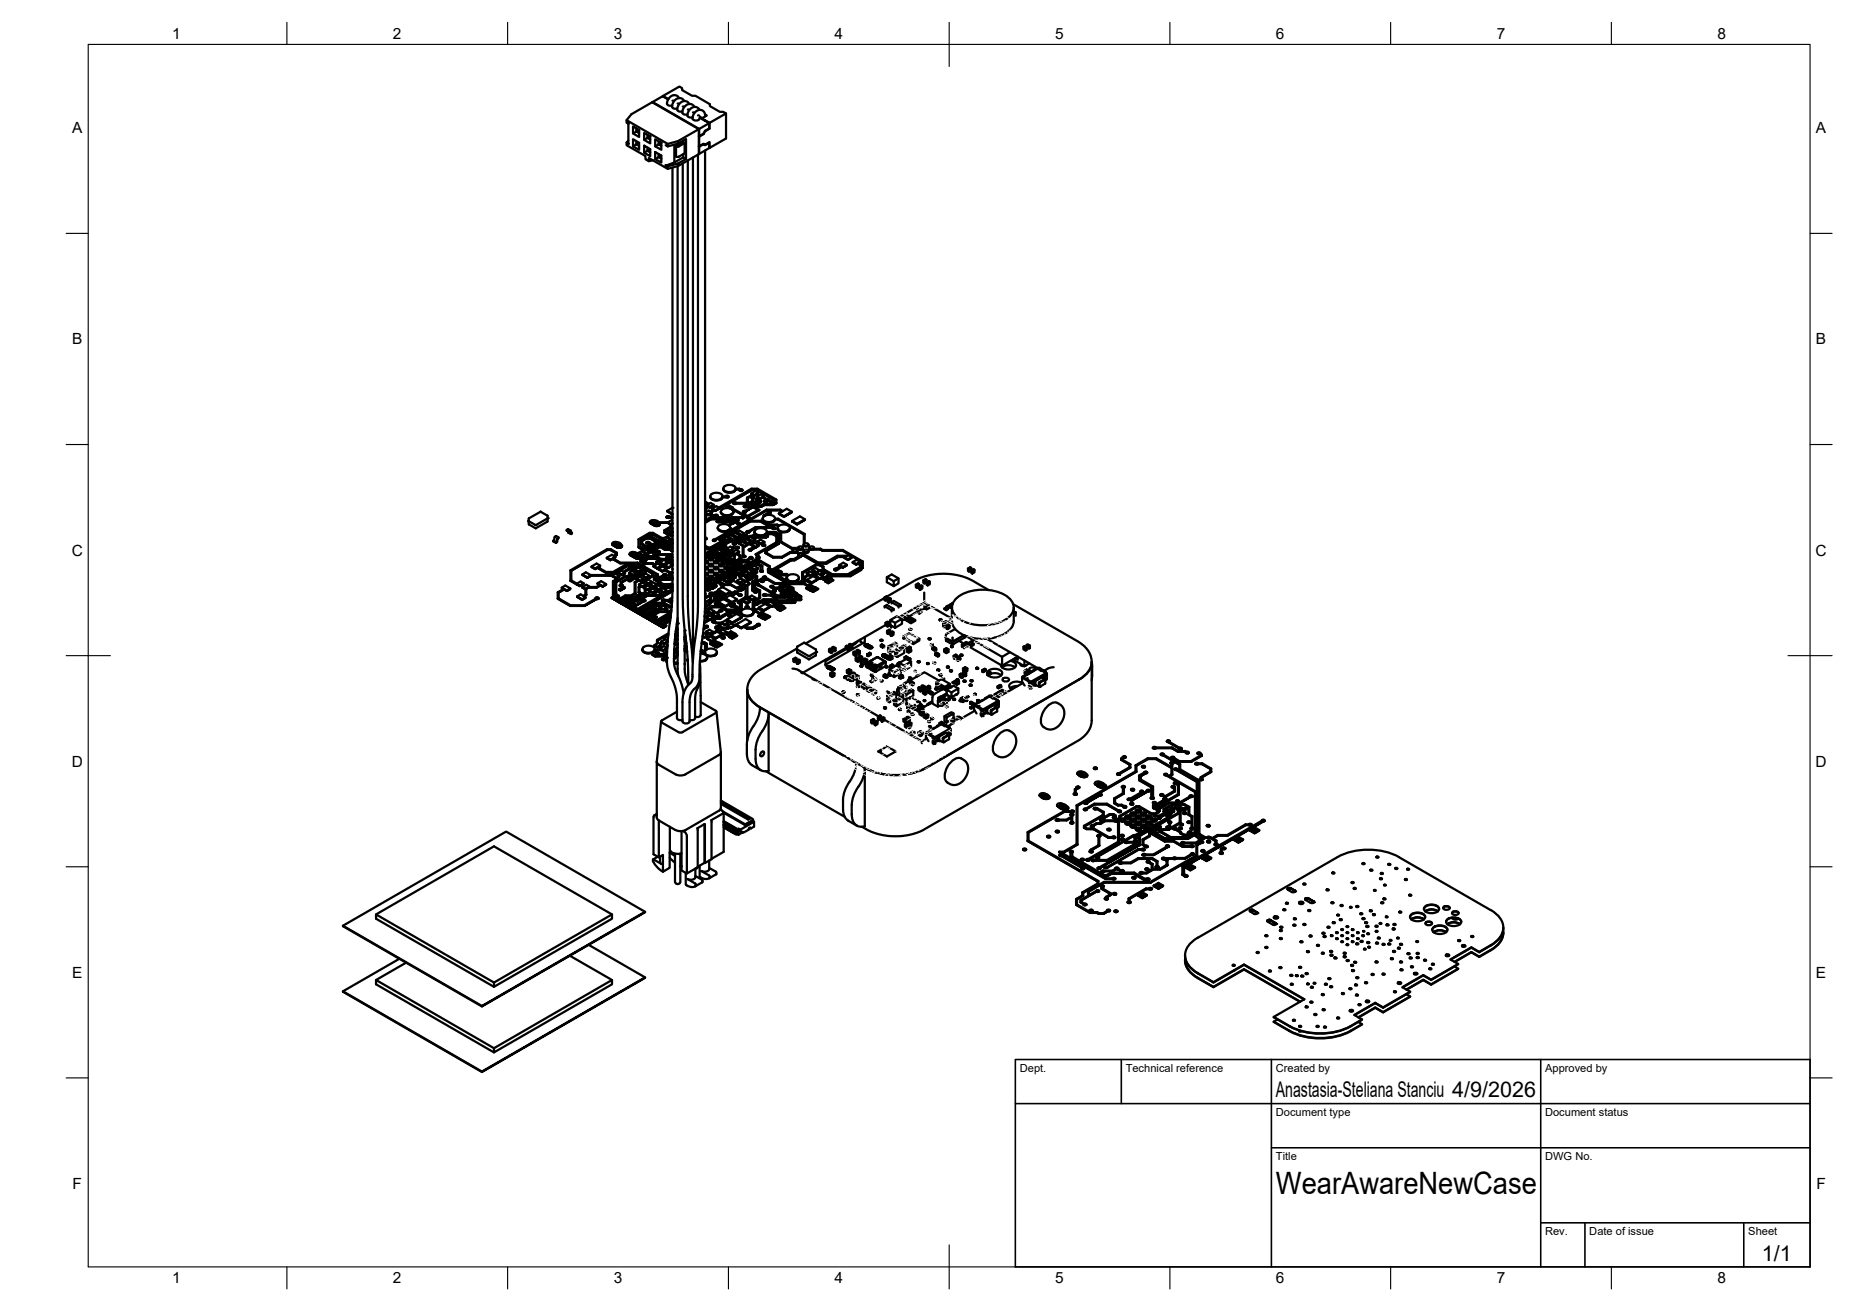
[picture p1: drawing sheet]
<svg xmlns="http://www.w3.org/2000/svg" width="420mm" height="297mm" viewBox="0 0 420 297" stroke-linecap="round" stroke-linejoin="round" font-family="sans-serif">
<defs><g id="words">
<text font-size="7" x="289" y="270.6">WearAwareNewCase</text>
<g font-size="4.9">
<text x="289" y="248.5">Anastasia-Steliana Stanciu 4/9/2026</text>
<text x="399.1" y="285.7">1/1</text>
</g>
<g font-size="3.5">
<text x="39" y="8.8">1</text>
<text x="89" y="8.8">2</text>
<text x="139" y="8.8">3</text>
<text x="189" y="8.8">4</text>
<text x="239" y="8.8">5</text>
<text x="289" y="8.8">6</text>
<text x="339" y="8.8">7</text>
<text x="389" y="8.8">8</text>
<text x="16.3" y="30.2">A</text>
<text x="411.3" y="30.2">A</text>
<text x="16.3" y="78">B</text>
<text x="411.3" y="78">B</text>
<text x="16.2" y="125.9">C</text>
<text x="411.2" y="125.9">C</text>
<text x="16.2" y="173.7">D</text>
<text x="411.2" y="173.7">D</text>
<text x="16.3" y="221.6">E</text>
<text x="411.3" y="221.6">E</text>
<text x="16.4" y="269.4">F</text>
<text x="411.4" y="269.4">F</text>
<text x="39" y="290.8">1</text>
<text x="89" y="290.8">2</text>
<text x="139" y="290.8">3</text>
<text x="189" y="290.8">4</text>
<text x="239" y="290.8">5</text>
<text x="289" y="290.8">6</text>
<text x="339" y="290.8">7</text>
<text x="389" y="290.8">8</text>
</g>
<g font-size="2.5">
<text x="231" y="242.9">Dept.</text>
<text x="255" y="242.9">Technical reference</text>
<text x="289" y="242.9">Created by</text>
<text x="350" y="242.9">Approved by</text>
<text x="289" y="252.8">Document type</text>
<text x="350" y="252.8">Document status</text>
<text x="289" y="262.9">Title</text>
<text x="350" y="262.9">DWG No.</text>
<text x="350" y="279.9">Rev.</text>
<text x="360" y="279.9">Date of issue</text>
<text x="396" y="279.9">Sheet</text>
</g>
<g font-size="2.3" fill="#fff">
<text x="204.2" y="140.4" transform="rotate(-30 204.2 140.4)">TP_GND</text>
<text x="208.2" y="140.1" transform="rotate(-30 208.2 140.1)">TP_ON</text>
<text x="209.9" y="143.4" transform="rotate(-150 209.9 143.4)">C33</text>
<text x="211.2" y="138.3" transform="rotate(-30 211.2 138.3)">TP_OP</text>
<text x="215.4" y="141.8" transform="rotate(-30 215.4 141.8)">IC2</text>
<text x="219" y="141.8" transform="rotate(-30 219 141.8)">C34</text>
<text x="224.4" y="140.3" transform="rotate(-150 224.4 140.3)">C32</text>
<text x="202.4" y="147.9" transform="rotate(-30 202.4 147.9)">TP_SWOTP_SDA</text>
<text x="204.2" y="148" transform="rotate(-150 204.2 148)">C23</text>
<text x="204.3" y="145.7" transform="rotate(-30 204.3 145.7)">L7</text>
<text x="205.2" y="146.5" transform="rotate(-30 205.2 146.5)">IC9</text>
<text x="205.5" y="146.8" transform="rotate(-150 205.5 146.8)">C24</text>
<text x="208.2" y="144.4" transform="rotate(-150 208.2 144.4)">C25</text>
<text x="209.9" y="147.2" transform="rotate(-30 209.9 147.2)">TP_SCL</text>
<text x="218.2" y="148.1" transform="rotate(-30 218.2 148.1)">TP_SWDIO</text>
<text x="220.1" y="145.1" transform="rotate(-30 220.1 145.1)">TP_RESET</text>
<text x="223.4" y="147.3" transform="rotate(-30 223.4 147.3)">TP_SWDCLK</text>
<text x="230.5" y="145.7" transform="rotate(-150 230.5 145.7)">ANT1</text>
<text x="201.7" y="154.9" transform="rotate(-150 201.7 154.9)">C15</text>
<text x="203" y="153.1" transform="rotate(-30 203 153.1)">C3J4</text>
<text x="205.7" y="153.4" transform="rotate(-30 205.7 153.4)">C22</text>
<text x="206.5" y="155.8" transform="rotate(-150 206.5 155.8)">C9</text>
<text x="207" y="151.4" transform="rotate(-150 207 151.4)">L1</text>
<text x="207.8" y="153.3" transform="rotate(-30 207.8 153.3)">C4</text>
<text x="213.5" y="155" transform="rotate(-150 213.5 155)">C7</text>
<text x="213.9" y="150.9" transform="rotate(-150 213.9 150.9)">C8</text>
<text x="214.4" y="153.3" transform="rotate(-150 214.4 153.3)">C20</text>
<text x="218.2" y="150.1" transform="rotate(-150 218.2 150.1)">D3</text>
<text x="218.7" y="151" transform="rotate(-30 218.7 151)">C21</text>
<text x="230.7" y="152.8" transform="rotate(-30 230.7 152.8)">J2</text>
<text x="180.5" y="161.2" transform="rotate(-150 180.5 161.2)">C2-EP-DR</text>
<text x="184.5" y="156.1" transform="rotate(-30 184.5 156.1)">D5</text>
<text x="186.8" y="157.8" transform="rotate(-30 186.8 157.8)">EPD_C12</text>
<text x="190.6" y="157.1" transform="rotate(-30 190.6 157.1)">EPD_C11</text>
<text x="192.8" y="159.8" transform="rotate(-30 192.8 159.8)">EPD_C9</text>
<text x="194.3" y="156.7" transform="rotate(-30 194.3 156.7)">X1</text>
<text x="195.1" y="161.2" transform="rotate(-30 195.1 161.2)">EPD_C7</text>
<text x="196.2" y="161.8" transform="rotate(-30 196.2 161.8)">EPD_C6 C10</text>
<text x="199.1" y="156.7" transform="rotate(-30 199.1 156.7)">C2</text>
<text x="201" y="158.1" transform="rotate(-150 201 158.1)">C11</text>
<text x="202.6" y="156.9" transform="rotate(-150 202.6 156.9)">C1</text>
<text x="202.6" y="159.5" transform="rotate(-30 202.6 159.5)">C12</text>
<text x="205" y="160.2" transform="rotate(-30 205 160.2)">C13</text>
<text x="209.7" y="161.8" transform="rotate(-30 209.7 161.8)">X2</text>
<text x="216.8" y="160.5" transform="rotate(-150 216.8 160.5)">C43</text>
<text x="219" y="158.8" transform="rotate(-30 219 158.8)">C6</text>
<text x="225.8" y="158.8" transform="rotate(-30 225.8 158.8)">TP1</text>
<text x="231.2" y="157.4" transform="rotate(-30 231.2 157.4)">C30</text>
<text x="180.1" y="162.4" transform="rotate(-150 180.1 162.4)">D4</text>
<text x="189.9" y="162.6" transform="rotate(-30 189.9 162.6)">EPD_C5</text>
<text x="206.2" y="165.9" transform="rotate(-30 206.2 165.9)">Q3 SJ1C18</text>
<text x="206.9" y="162.6" transform="rotate(-150 206.9 162.6)">L2</text>
<text x="207.4" y="166.7" transform="rotate(-30 207.4 166.7)">C38</text>
<text x="208.4" y="167.4" transform="rotate(-30 208.4 167.4)">C39</text>
<text x="212.1" y="162.1" transform="rotate(-30 212.1 162.1)">C5</text>
<text x="215.6" y="166.5" transform="rotate(-30 215.6 166.5)">TP2</text>
<text x="215.8" y="164.1" transform="rotate(-30 215.8 164.1)">C17</text>
<text x="217.7" y="166" transform="rotate(-30 217.7 166)">C31</text>
<text x="219.9" y="167.3" transform="rotate(-150 219.9 167.3)">L5</text>
<text x="202.3" y="173.3" transform="rotate(-30 202.3 173.3)">IC1</text>
<text x="207.1" y="171.4" transform="rotate(-30 207.1 171.4)">C29</text>
<text x="213.3" y="170" transform="rotate(-150 213.3 170)">C1-EP-DRL3</text>
<text x="218.2" y="168.2" transform="rotate(-30 218.2 168.2)">SW_ENTIC3 SW_UP</text>
<text x="197.6" y="176.4" transform="rotate(-30 197.6 176.4)">U3</text>
<text x="199.4" y="174.5" transform="rotate(-150 199.4 174.5)">EPD_C1</text>
<text x="204.3" y="175" transform="rotate(-30 204.3 175)">C14</text>
<text x="204.4" y="176.7" transform="rotate(-150 204.4 176.7)">C19</text>
<text x="204.7" y="176.6" transform="rotate(-30 204.7 176.6)">TP_3.3V</text>
<text x="206.3" y="177.5" transform="rotate(-150 206.3 177.5)">C27</text>
<text x="206.9" y="175.4" transform="rotate(-30 206.9 175.4)">TP_VBAT</text>
</g>
<text font-size="2.3" x="204.8" y="176.3" transform="rotate(-30 204.8 176.3)">C37SW_DN</text>
<text font-size="2.2" fill="#fff" x="207.1" y="171.2" transform="rotate(-151 207.1 171.2)">C42</text>
<text font-size="1.8" fill="#fff" x="208" y="160.3" transform="rotate(-150 208 160.3)">U1</text>
</g></defs>
<!-- layer: Visible -->
<g fill="none" stroke="#000" stroke-width=".51">
<path d="M141.9 27.2l1.1-1.3 4.7-2.7 10.6 6.1-4.7 2.7-2.4 .6M142.3 28v4.5M142.3 31.8l-.4 .5M142.3 32.5l.1 .1-.5-.3v.6l4.3 2.5v.7l.8 .4v-.7l4.2 2.5v-.6l-.4-.3M142.4 28.1l-.5-.3v-.6l9.3 5.4v.6l-.4-.3M143.4 31.5l1.4 .8v1.6l-1.4-.7zM143.4 28.6l1.4 .8v1.6l-1.4-.8zM144.1 29.1v.7l.7-.4M144.1 32v.7l-.7 .5M144.8 32.3l-.7 .4 .7 .4M144.8 30.2l-.7-.4-.7 .4M145.9 30.1l1.4 .8v1.6l-1.4-.8z"/>
<path d="M145.9 33l1.4 .8v1.6l-1.4-.8zM146.6 33.4v.8l.7-.4M146.6 30.5v.7l.7-.3M147.3 34.5l-.7-.3-.7 .4M147.3 31.6l-.7-.4-.7 .5M147.8 23.1v.1M147.9 36.3l-.9 .2M148.4 31.5l1.4 .8v1.6l-1.4-.7zM148.4 34.4l1.4 .8v1.6l-1.4-.7zM149.2 32v.7l.6-.4M149.2 34.9v.7l.6-.4M149.8 33.1l-.6-.4-.8 .5"/>
<path d="M149.8 36l-.6-.4-.8 .5M150.2 21.7v.2M151.4 22.4l-1.2-.7 3.7-2.1 .6 .4v.4l2.3 1.3h.7l3.3 1.9v.4l2.2 1.3h.8l.6 .4-3.7 2.1-1.7-1 1.6 1.1-2.2 1.3-10.6-6.1 2.3-1.3 1.2 .7M152.3 38v95.1M152.7 32.8v4M153.1 33.2v2.3h.7M153.1 33.2h.7M153.5 37.7v114.3l.1 1.2M153.6 32v.5l1.8-1v4.5l-1.8 1M153.6 37v.6M153.6 32.5l-2.4 .7M153.6 37l-2.4 .7"/>
<path d="M153.8 22.2a1.46 1.46 0 0 0-1.5-.5 1.46 1.46 0 0 0-1.1 1.2v.1a.75 .75 0 0 0 .1 .9 .75 .75 0 0 0 1 0M154.6 25.5l.3 .4h.8M154.6 37v97.5a109.6 109.6 0 0 0 1.1 13.9l.2 6.8M154.7 31.9v.3l.4 .2v2.3l-1.3 .8M154.7 34.9v.8M154.7 32.2l-1.6 1M155 22.9a1.43 1.43 0 0 0-1.5-.6 1.43 1.43 0 0 0-1.1 1.2l-.1 .1a.75 .75 0 0 0 .2 .9 .75 .75 0 0 0 .9 .1M155.1 32.4l-1.3 .8M155.4 36l-.7-.3-2 1.1-1.6 .6h-.3M155.7 26.2l.4 .4h.8M155.8 36.4v99.4l.3 6.2 .8 8.1M156.1 23.6v-.1a1.47 1.47 0 0 0-1.6-.5 1.47 1.47 0 0 0-1 1.3 .74 .74 0 0 0 .1 .9 .74 .74 0 0 0 1 0"/>
<path d="M157 35.7v113.9M157.3 24.2a1.46 1.46 0 0 0-1.5-.5 1.46 1.46 0 0 0-1.1 1.1l-.2 .7M158.3 29.3v5.6l-4.7 2.7-2.4 .7M158.3 34.8l2.3-1.2v-1.3l-.9 .6-.4-.2-.9 .5v1.7M158.3 30.8h.1M158.3 30.9l.1 .1M158.3 33.1h.1M158.3 33.2h.1M158.4 24.9v-.1a1.45 1.45 0 0 0-1.5-.5 1.45 1.45 0 0 0-1.1 1.2l-.1 .7M159 26.8v.1M159.2 32.6l.1 .1M159.3 30.3l.1 .1"/>
<path d="M159.7 29.7h.1M159.7 25.9l.4 .3-1.1 .6-.4-.2M159.7 26.4l-.3-1.1-.5-.4h-.6l-.8 .5-.6 1.1a.8 .8 0 0 0 .6 .8 .8 .8 0 0 0 1-.5l.2-.3M159.7 34.1v103.4l-.2 3.6-.9 8.3-.2 4.4-.3 1.3-1.3 1.5-.4 1-.2 1.1v4.8a.92 .92 0 0 1-1.6 0l.1-5.8 .7-1.8 1.1-1.3 .3-.8 .3-6.6 .7-5.2 .3-3.6v-103.4M160.5 32.3h.1M160.6 27.9v1.2l-.9 .5-.4 .7-.9 .5v-1.6M160.6 29.1l.1 .1M160.7 27.8v1.4l-1 .5-.3 .7-1 .6v2.1l1-.5 .3 .2 1-.6v1.3M164.4 25.7v5.7l-3.8 2.1M119.7 118l.1 .8M119.8 118.8l1.5 .9M121.3 119.7h.1"/>
<path d="M122.4 115.9h.1M122.4 116l-2.6 1.4-.1 .6M122.5 116l1.5 .8 .1 .6M124.1 117.4l-2.7 1.6-1.7-1M124.1 117.4l-.1 .8-2.6 1.5M124.1 117.4h.1M128.6 119.9l-.2 .2M128.6 119.9l.7 .3M147.2 118.3l.1 .2M147.2 118.3v.1M147.2 118.5h.1M147.3 118.5l.1 .1z"/>
<path d="M147.4 118.6l.8 .5M147.5 118.4v.1M147.5 118.5a.97 .97 0 0 0 1.5 .3M148 118.3h.5l.2 .1-.4-.1-.4 .1zM148.1 118.2l.4-.1 .2 .3-.5 .2-.3-.2zM148.2 119.1h.3M148.2 119.1h.1M148.3 119.1l.3 .1M148.4 117.9h-.1a.78 .78 0 0 0-1.1 .4M148.8 119.2h-.3M149 119.1l-.4 .1M149 118.7l-.1 .1z"/>
<path d="M149 118.8h.1M149 118.7l.1-.2a.89 .89 0 0 0-.7-.6 .89 .89 0 0 0-.9 .4 .95 .95 0 0 0 1.5 .4M149.1 119.1l-.3 .1M149.1 118.4v.1M149.2 119h.2zM149.2 119l-.2 .2M149.2 119.1h-.1M149.3 118.5h2l.6 .3v.5l-1.4 .9M149.5 118.8l-.1 .2v-.1M150.9 117.1v.1M151.1 117.1h.4M151.1 115.8l1.2 .7z"/>
<path d="M151.1 115.8l1.2 .6M151.1 115.9l1.2 .7M151.1 117.1h.4l-.4 .1zM151.3 118.5h-2.1l-.2 .3M151.3 118.5l.6 .4 .4-.4M151.3 118.5l.6 .3M151.3 118.3l-2.2 .1 .3 .2v.3M151.6 117.3h.7zM151.6 117h.7M151.6 117l-.3-.1-.4 .2 .2 .2h.5h-.2l-.5-.1M151.9 119.5l-1.2 .7v.4l1.1 .6M151.9 119.5v.1"/>
<path d="M151.9 119.5h.1M151.9 119.5l-1.2 .7M151.9 119.5l.4 .3M151.9 119.6l.4 .2M151.9 118.9l.4-.3-.2 .2v.7l.2 .1M152.3 118.7l-.2 .1M152.3 115l-1.2 .7M152.3 117.9l-.2-.1-.8 .5M159.7 115.2l.3 .1-.3 .3M159.7 116.4h.1M159.7 113.8l.7 .5-.7-.4M159.7 113.7l.9 .5"/>
<path d="M159.9 116.4l-.2 .1M159.9 117.3v.1M159.9 117.3l-.2 .2M160 115.3l-.3 .2M160.1 114.5l.9-.6 .6 .4-.8 .7M160.3 114.8l-.2-.2 .3 .1-.7 .4M160.4 116.6l-.7-.4 .8-.5 .7 .4-.8 .6-.2-.1-.3 .2M160.7 116.5l.6 .3-.6-.3-.3 .2M160.7 116.5l-.3 .2-.2-.1-.3 .1v.6M160.8 115l.8-.5zM160.8 115l-.3-.2-.7 .5 .7-.5 .3 .2M160.9 112.6a1.63 1.63 0 0 0 2.8 0"/>
<path d="M160.9 112.6a1.69 1.69 0 0 0 2.4 .5M160.9 112.5v.1M160.9 116.4l.3-.2-.3 .2 .6 .3 .7-.1 .3 .1-.2 .3-.4-.1 .2 .1 .4-.2M161 117.5l-1.3 .7M161.1 117.7h5.7M161.1 117.6l-1.4 .8M161.2 116.1l-.8 .6-.7-.4 .2 .1M161.4 115.2l.8-.5 .7 .4-.8 .6-.2-.1-.7 .4 .7-.4M161.4 116.9h.1M161.4 116.8h.1M161.4 116.9h.4zM161.5 115.5l-.1-.2 .2 .1-.8 .5"/>
<path d="M161.6 114.3l-.8 .7-.7-.5 .7 .4M162 116.8h.4M162 116.7l.4 .1-.4 .1zM162.3 118.1h.1M162.3 118.1v.1M162.3 118.2l.6 .1M162.5 118.1h.4M162.5 116.8h.1M162.5 118l.4 .1-.4 .1zM162.6 119.6v.1M162.8 115.3l-.7 .4-.2-.1M162.8 115.3h.1"/>
<path d="M162.9 115.3l-.8 .4M162.9 115.1l-.8 .6-.7-.5 .7 .4M163 115.2l-.1 .1M163 115.2h-.1M163.3 115.9a1.59 1.59 0 0 0 2.7 .4l.1-.2M163.3 113h.1M163.4 113.1h-.1M163.4 113a.56 .56 0 0 0 0-1l-1.1-.4a.96 .96 0 0 0-1 .2 .96 .96 0 0 0-.3 1 2.06 2.06 0 0 0 2.3 .2M163.7 112.6h.7zM163.7 112.5h.6M163.7 112.5v.1M163.7 112.6l-.3 .5"/>
<path d="M163.8 110.7v.1a1.63 1.63 0 0 0 2.8 .1M163.8 110.8a1.69 1.69 0 0 0 2.5 .5M164.3 114.5l.7 .4-.7-.4-1.3 .8M164.3 114.5l-1.3 .7M164.3 112.5a.34 .34 0 0 1 .4-.2 .34 .34 0 0 1 .3 .3M164.5 112.5h.4M164.5 112.4l.4 .1-.4 .1zM164.9 112.6h.1M164.9 114.8l.3-.2 .3 .1-.4 .3M164.9 112.6l-.5 .1h.5M165 115h.1M165 114.9h.1"/>
<path d="M165 112.6h.1M165.1 115h.1M165.1 115h.1zM165.2 118.1l.3-.2 .3 .1-.4 .3M165.2 118.1l-2.6-.2-.3 .3M165.3 118.3h-2.5h2.6M165.3 118.3l.1 .1M165.4 119.6h.1M165.4 114.9l.1-.1zM165.4 119.7l-.3 .5M165.4 119.6l-.3 .5M165.4 114.9l-.1 .1"/>
<path d="M165.4 114.8l-.1 .1M165.4 118.3h.1M165.4 115.2l.2 .1zM165.4 115.1l.4-.2 .2 .1-.3 .3M165.5 114.7l-.4 .3-.2-.2 .2 .1M165.6 118.2v.1M165.6 118.2h.1M165.7 118.2l-.1 .1M165.7 118.2h-.1M165.7 118.2l.1-.1zM165.7 118.5h.1M165.7 116.5h.1"/>
<path d="M165.7 118.4l.4-.2 .2 .1-.3 .3M165.7 118.5h.3M165.7 118.5v.1M165.8 118.5l-.8 .5M165.8 118l-.4 .3-.2-.2 .2 .1M165.8 116.4a.56 .56 0 0 0 .1-.9l-1.2-.4a.96 .96 0 0 0-1 .2 .96 .96 0 0 0-.3 1 2.06 2.06 0 0 0 2.3 .2M165.8 115.5v-.2l2.7 1.5M165.8 115.4v.1M165.8 115.3l2.7 1.5M166 118.6l.3-.1zM166 118.6l-.9 .5 .9-.4M166 115.2l2.6 1.5"/>
<path d="M166 115l-.3 .3-.3-.2 .3 .1M166.1 114h.1M166.1 114v.1M166.1 115.9a1.17 1.17 0 0 1-1.5 .9h-.4a.97 .97 0 0 1-.9-.8M166.1 114l.1-.2h.3l.3 .1h2.1l.3 .3M166.1 114.1l.3 .1 .4-.1M166.1 114l.3 .2 .4-.2M166.2 118l.2-.1 .4 .2-.3 .2M166.2 114h.4M166.3 118.2l-.1-.1 .1 .1-.1 .1M166.3 111.2h.1M166.3 113.9l.3 .1-.3 .1z"/>
<path d="M166.3 111.3h.1M166.4 111.2a.56 .56 0 0 0 0-1l-1.1-.3a.96 .96 0 0 0-1.1 .1 .96 .96 0 0 0-.2 1.1 2.06 2.06 0 0 0 2.3 .1M166.4 118.3l-.4 .3-.3-.1M166.5 118.3l-.2 .1M166.6 118.3h-.2M166.6 118.3l.3 .2M166.6 110.9h.8l.2 .3 .5-.1M166.6 110.9l.9 .1M166.6 110.8l-.2 .5M166.7 117.9l.3 .1M166.7 117.7l.2-.1 .4 .2-.3 .2M166.7 117.8l.3 .1"/>
<path d="M166.7 117.9l.3 .2M166.7 118.2l.7 .2 .1 .2-.4 .1-.6-.3M166.8 118.1l-.3 .2-.3-.3 .3 .2M166.8 114.1h2l.4 .2M166.9 117.6h-5.8l-1.4 .9M166.9 117.5h-5.9M166.9 118.6h.1M166.9 117.5l.2 .1M166.9 118.6l.3 .2 .3-.2M167 118l.3-.1zM167.1 118.6h.3M167.1 117.6h.1"/>
<path d="M167.1 117.6v.1M167.1 118.5l.3 .1h-.2zM167.3 117.8l-.3 .2-.3-.2M167.4 110.7l-.8 .1M167.4 110.7l.7 .2v.2M167.5 111.1l.2 .1h.4M167.5 111v.1M167.6 111h.4M167.7 110.9l.3 .1-.3 .1zM167.9 117.2h-6.9l-1.3 .7M167.9 117.1l.3-.1 .3 .2-.2 .2M167.9 117.2l.4 .1"/>
<path d="M168.1 111.2h.1M168.2 111.1l-.1 .1M168.2 111v.1M168.3 117.4l.2-.1zM168.3 117.4h-7.3l-1.3 .7M168.3 117.4l-.2-.1h-7.1l-1.3 .8M168.3 115.9v.1M168.3 116l.1 .1h.5M168.4 116h.4M168.4 114.7l.3 .3 .4-.1M168.5 116.8l.2-.1 .4 .1-.3 .3M168.5 116.9l.3 .1"/>
<path d="M168.5 114.7l.2 .2 .4-.1M168.5 115.8l.3 .1-.3 .1zM168.5 117.2l-.2 .2-.4-.2M168.6 114.7h.4M168.7 114.6l.3 .1-.3 .1zM168.8 114.1h-2M168.8 114.1l.4 .2M168.8 115.7l-.4 .1-.1 .2 .6 .1M168.8 117.1l.4 .2 .1 .2h.4M168.8 117.1l-.3-.2 .3 .2M168.8 117.1l.4 .2M168.9 116.1h.1"/>
<path d="M168.9 115.9l1.5-.9zM168.9 115.8v.2M169 115.9l-.1 .2M169 117h.6zM169 117l.8 .2v.3M169.1 116.8l-.3 .3-.3-.2M169.2 117.4h.1M169.2 114.2v.2h.3M169.2 113.7h.1M169.2 117.4l.2 .2 .3-.1M169.2 114.3l.3 .1M169.2 113.8l.5 .3"/>
<path d="M169.2 113.8l.5 .2M169.2 114.2h.4l-.2 .1zM169.4 117.4h.3M169.4 117.3l.3 .1-.2 .1zM169.5 114.4h.1M169.5 114.3h.1M169.5 114.2v.2M169.6 114.4h-.1M169.6 114.3l-.1 .1M169.6 114.9h-.5M169.6 114.8l-.5 .1M169.6 114.8l.2-.1-.2 .2"/>
<path d="M169.7 114.1h.3M169.7 114.6l-.5 .1-.4-.2-.3 .2M169.7 114l.3 .1M169.7 114.6l.3 .1M169.7 113.9v.2M169.7 114.5v.1M169.7 117.5h.1M169.8 117.4h.1M169.8 117.4v.1M169.9 118.2l2.3-.1 1.5 .9-1.5-.8M169.9 118.1l-6.5 3.8 .2 .3-.2 .2M170 114.7h-.2"/>
<path d="M170 114l-.3-.1 .3 .1M170 114.6l-.3-.1 .3 .1M170 114.1h.1M170 114.7h.1M170 114v.1zM170 114.6v.1zM170.1 113.9v.2M170.1 114l-.1 .1M170.1 114.5v.1M170.1 112.7l.3 .2M170.2 111.9l.3 .1-1.3 .8v.9M170.2 111.8l.9-.5 .7 .4-.9 .6"/>
<path d="M170.2 111.9l.7 .3M170.2 111.9l.2 .1M170.2 113.7v.1M170.2 114.2v.2M170.2 114.8v.1M170.2 113.8h.3M170.2 114.9h.1M170.2 114.9h.3M170.2 114.4l.1 .3M170.2 114.3l.3 .1M170.2 113.7l.3 .1M170.2 114.9l-1.4 .9"/>
<path d="M170.3 114.7h.1M170.3 112.7h.4M170.3 112.6l.4 .1h-.4zM170.5 113.8h.1M170.5 114.3v.1zM170.5 114.8v.2zM170.5 113.7v.1zM170.5 113.8h-.1M170.5 114.8l-.3-.1h.3l1.2 .8-2.2 1.3h-.5M170.5 114.3l-.3-.1 .3 .1M170.5 114.9l1.2 .7M170.5 113.7l-.3-.1 .3 .1"/>
<path d="M170.5 113.7v.1M170.5 114.2v.2M170.5 114.8v.1M170.6 113.8h-.1M170.6 114.9l-.2 .1M170.6 114.4l-.1 .2 1.4 .9M170.6 114.3l-.1 .1M170.6 113.7l-.1 .1M170.6 112.9v.8M170.6 113.7h.1M170.6 112.9l.2-.2-.1-.2h-.3l-.3 .2 .3 .2v.6M170.6 112.1l-1.2 .7v.9l.3 .2"/>
<path d="M170.6 112.1l.3 .2M170.7 113.9v.2M170.7 114.5l-.1 .1M170.7 114.5v.2M170.7 113.9l.3 .1M170.7 114.5h.3l-.1 .1zM170.8 113.8v.1M170.8 113.8h.1M170.8 114.7h1.7M170.8 112.7l-.2 .2M170.9 112.3l.9-.5zM170.9 112.3l-.3-.2-1.2 .7"/>
<path d="M171 114.1h.1M171 114v.1zM171 114.6v.1zM171 114.1h-.3h.3M171 113.9v.2M171 114.5v.1M171 114.6h-.3l.3 .2h1.5M171.2 114.2v.2h.3M171.2 114.3l.3 .1M171.2 119.5l-1.5 .9M171.2 114.2h.3l-.1 .1zM171.2 113.1v.5l-.4 .2"/>
<path d="M171.3 113.7l-.3 .2M171.3 113.6l-.3 .3M171.4 113.6h.1M171.5 112.5l.9-.5 .7 .4-1 .6-.2-.1-.5 .3M171.5 114.4h.1M171.5 114.3v.1zM171.5 114.4h-.2M171.5 114.2v.2M171.6 114.4h-.1M171.6 114.3l-.1 .1M171.7 112.8l-.2-.2 .2 .2-.5 .3M171.7 113.6l.3 .3-.5 .3"/>
<path d="M171.8 111.7l-.9 .6-.7-.4M171.9 113.6h.4M171.9 112.9l-.5 .2v.6M171.9 113.5l.4 .1-.4 .1zM171.9 115.6l-2.3 1.4M172 115.5v.1M172 115.6h.1M172.1 113.1l.6-.4 .9 .5M172.2 113.9l-.7 .4M172.2 113.9l-.1 .1M172.2 113.8l.2-.3-.4-.1-.3 .2 .3 .2M172.2 118.1h-2.3l-6.5 3.8"/>
<path d="M172.3 118h-2.5l-6.6 3.8M172.3 118a3.8 3.8 0 0 0 3.7 .9l.5 .2M172.4 113.6l-.2 .3M172.5 114.8l.6-.4h1.9h-1.9zM172.7 112.7l-.6 .4-.2-.2M172.7 112.7l.9 .5M172.7 117.5a1.49 1.49 0 0 0 2.3 .8l.6-.6M172.7 117.6a1.61 1.61 0 0 0 2.9 0M172.9 112.6l.2-.1-.2 .1 .8 .5M173 116.8v.3M173.1 113.5l.1 .2zM173.1 112.4l-1 .6-.6-.5 .6 .4"/>
<path d="M173.1 113.4l.3-.1 .4 .2-.3 .3M173.2 116.8l.9-.5-.9 .6M173.2 113.6v.4l-.9 .5h-1.3M173.6 113.2l.2-.2 .5 .2-.3 .3-.4-.2 .8 .4M173.6 113.3l.4 .1M173.6 115.5l-11.7 6.7M173.6 115.5h3.2M173.6 113.8l.2-.2-.2 .1v.5M173.7 115.6h3l.5 .3M173.7 115.6l-11.6 6.7-.1 .2-.5-.1 .1-.2h.3M173.8 119h2.2l.4 .2M173.8 113.5l-.3 .3-.4-.4 .4 .3"/>
<path d="M173.9 116.1v.1M173.9 116.2l-.9 .6M173.9 116.2l.2-.3 .5 .1-.2 .3h-.3M174 113.5l.4 .2M174.1 116.1h.4M174.1 116l.4 .1-.4 .1zM174.2 113.4l.9 .4M174.3 113.2l-.3 .3-.4-.2M174.4 113.8l.2 .2 .4-.1M174.4 113.7l.2 .2h.4M174.6 113.8h.4M174.6 116.1l-.2 .2h-.3"/>
<path d="M174.6 113.7l.4 .1h-.4zM174.9 119.7h.1M174.9 119.7l.2 .2 .4-.1M174.9 119.5h-3.7l-1.5 .9M174.9 119.6h-3.7M174.9 119.6l.2 .2h.4M174.9 119.4h-3.8l-1.5 .9h-.4l-.1 .2 .4 .2 .2-.3M175 119.4l.5 .1v.3M175 113.9h.1M175.1 119.7h.3M175.1 119.6l.4 .1h-.4zM175.2 118h.1"/>
<path d="M175.2 114.4l.6-.3-.6 .3M175.2 114.4h-.1M175.3 118a.56 .56 0 0 0 0-1l-1.1-.3a.96 .96 0 0 0-1 .1 .96 .96 0 0 0-.3 1.1 2.06 2.06 0 0 0 2.3 .1M175.4 113.3v.6l-.5 .3-1.3-.1M175.4 113.3l-4-2.3h-1l-5.9 3.3 .6 .4M175.4 113.3l-4-2.3h-1l-5.8 3.3M175.5 117.7h.7l5.9 3.4M175.5 119.8h.1M175.6 117.6l.7-.1 5.9 3.5 .1 2.1M175.6 119.7l-.1 .1M175.8 113.2l-4.2-2.4-1.4-.1-7.4 4.3M175.8 113.2l.1 .8"/>
<path d="M175.9 114h-.1M176 119h-2.3M176 119l.3 .2M176.1 119.7a1.65 1.65 0 0 0 2.5 .6M176.1 119.8l.2 .4 .4 .3M176.4 116.4l1.2 .7M176.4 116.3l1.8-1 1.1 .6-1.7 1.2M176.4 116.4l1.2 .6M176.7 115.6h-3l-11.6 6.8M176.7 115.6l.4 .3M176.8 115.5l.5 .3M177.6 117.1l1.7-1.1z"/>
<path d="M178.9 119.7v.1M178.9 119.8a1.52 1.52 0 0 1-2 .7M178.9 119.8l-.3 .5M179.3 115.9l-1.7 1.2-1.2-.7M179.4 118.1l1.1 .7zM179.4 118l1.8-1 1.1 .7-1.8 1.1M180.5 118.8l1.8-1zM182.3 117.7l-1.8 1.1-1.1-.8 1.1 .7M125.6 121.7l-.1 .6-.2 .2M125.6 121.7l.4-.3 .5 .4-.2 .3M126.1 122.7l-.2 .1M126.2 122.1l-.1 .6"/>
<path d="M126.3 122.1l-.1 .7-.3 .2-.6-.3v-.2l.6 .3v.2M126.3 135.6l2.8 1.7M126.4 122l-.1 .1M126.5 121.8l-.3 .3M127.3 133.3l.3 .1M127.3 133.1l.7-.4 1.2 .6-.8 .6M127.3 133.2l1.1 .7 .8-.6M127.3 133.2l1.1 .6M127.3 133.3l.3 .2M127.6 133.4l-1.3 .8v1.4M127.8 133.5l-1.3 .7v1.4l2.7 1.5h3.1l2.6-1.5M127.8 133.6l.6 .3"/>
<path d="M128.4 133.9l.8-.5zM128.4 133.9l-.6-.4-1.3 .8M128.7 120.4v.3M128.7 120.7l.6 .3M129.1 120.5l-.2 .1-.5-.4v-.1l.5 .3v.2M129.1 120.4l.1 .1M129.1 137.3h3.4M129.2 120.5l.1 .5 .3-.3M129.2 120.2l-.3 .2M129.2 120.2l.2 .6 .2-.1-.3-.1M129.2 129.3v2.3M129.2 137.3h3.2"/>
<path d="M129.2 131.6l1.4 .8M129.2 131.6h.1M129.2 131.5l.1 .1M130.6 132.3v.1M130.6 132.4l.7 .4M130.6 132.3l.9-.6 .7 .5-.9 .6M130.6 132.4l.7 .3M130.7 135.2l1.1 .7zM130.7 135.1l.8-.4 1.2 .6-.9 .6M131.3 132.8l.9-.5zM131.8 135.9l.9-.5zM131.9 133.1l.7 .4"/>
<path d="M131.9 130.2l1.1 .7zM131.9 130.1l.8-.4 1.1 .6-.8 .6M131.9 133l.9-.5 .7 .4-.9 .6M131.9 133.1l.7 .3M132.2 132.2l-.9 .6-.7-.4M132.3 135.1l.5-.3zM132.4 137.3l2.7-1.6zM132.6 133.5v1.2l-.5 .3M132.7 135.3l-.9 .6-1.1-.8 1.1 .7M132.8 134.7v.1M133 130.9l.8-.5zM133.5 132.9l-.9 .6-.7-.4"/>
<path d="M133.8 130.3l-.8 .6-1.1-.8 1.1 .7M133.8 130.4h4.5M134 128.3l1.1-.6 .8 .5-1.1 .7M134.8 129l.5-.4 1.9 1.1M134.9 135.6h.1M134.9 135.5v.1M134.9 135.6a.3 .3 0 0 1 .3-.3 .3 .3 0 0 1 .3 .3M135 135.6h.4M135.1 133.1h-1.8l-.5 .3M135.1 133.1h-1.8l-.5 .3v1.4M135.1 135.4l.3 .1-.3 .1zM135.2 133.1h-.1"/>
<path d="M135.3 128.7l1.9 1M135.3 128.6l-.5 .4-.8-.6 .8 .5M135.4 132.2l.4 .4zM135.4 132.1l.8-.4 1.1 .6-.8 .6M135.5 128.6l.4-.3-.5 .2 1.9 1.1h1.6l3.2-1.8a2.41 2.41 0 0 1 2.3 .5h.8l2.7 1.5 .1 .6M135.5 135.7h.1M135.5 135.7h-.4M135.6 135.6l-.1 .1M135.6 135.5v.1M135.9 132.5l-.9 .5h-1.5M135.9 128.2l-1.1 .7-.8-.6 .8 .5M136.5 132.9l.8-.5z"/>
<path d="M136.5 132.9l-.5-.3-.8 .5M137.2 129.8h1.7M137.3 132.3l-.8 .6-1.1-.8 1.1 .7M137.4 124.5l-8.1 4.7M137.5 126.4l1.1-.7 .8 .5-1.1 .7-.8-.4 .8 .4 .4-.3M137.6 124.6h.7l1.2 .7v.4l-.5 .2M137.6 124.6l-8.2 4.7v2.2l1.3 .7M138.3 126.9l.4-.3 1.8 1h3.8M138.3 124.6h-.7l-8.2 4.7M138.3 124.6l1.2 .7M138.3 124.4l-.8 .1M138.3 124.4l1.4 .8v.5"/>
<path d="M138.4 130.4h.1M138.5 135.4l.7-.4 .3 .1-.7 .5M138.6 123.3l.1 .1M138.6 123.3h.1M138.7 123.4v.1M138.7 130.5l.7 .4zM138.7 130.4l.7-.4 .9 .5-.7 .5M138.7 123.4l.2 .2zM138.7 126.7l1.8 .9h3.8l4.5 2.6v.2l-.7 .4v.5M138.8 135.6l.7-.4zM138.8 135.6l-.3-.1 .3 .2M138.9 123.5l.1 .1"/>
<path d="M138.9 131.7l-.1 3.5M138.9 126.6l.5-.4-.5 .3 1.6 1h3.9M139 123.3v.1a.97 .97 0 0 0 1.4 .3M139 135.7l.3 .3zM139 135.7l.7-.4 .3 .1-.7 .5M139 123.6l.5 .3M139.3 135.9l.7-.4zM139.4 130.9v.4l-.5 .4M139.4 126.2l-1.1 .7-.8-.5 .8 .4M139.4 134.7l.6 .4-.1 .2M139.4 134.7h.1M139.4 134.8l.6 .3"/>
<path d="M139.5 131.8l-.1 2.9M139.5 123.3l.5-.1 .2 .2-.4-.2-.4 .2zM139.5 123.2l.4-.1 .3 .3-.5 .2-.3-.2zM139.5 136.1l.3 .1M139.5 135.1l-.7 .5-.3-.2 .3 .1M139.5 135.9l.7-.4 .3 .2-.7 .5M139.5 136l.3 .1M139.5 136.1l.3 .2M139.6 131.4l-.6 .3v3.4M139.6 131.5l-.6 .3M139.6 131.1l.7-.5-.7 .4v.4M139.6 131.4h.1"/>
<path d="M139.7 124l.2 .1M139.7 124h.1M139.7 124l-.2-.1 .2 .1M139.7 125.7l-.5 .3M139.7 125.7h.1M139.8 124.1h.3M139.8 122.9v-.1a.78 .78 0 0 0-1.2 .5M139.8 136.2l.7-.4zM140 129.8l.9 .5M140 129.7l.7-.4 .9 .5-.7 .5M140 129.8l.9 .5 .7-.5M140 129.8l.9 .4"/>
<path d="M140 136.3l.3 .2zM140 136.2l.7-.4 .3 .2-.7 .5M140.2 135.4l-.9 .5-.3-.2 .3 .1M140.2 135h.1M140.2 135v.3M140.2 135.3v.1M140.2 135.3h.1M140.2 133.5l1-.6 .3 .2-1 .7M140.3 124.1h-.4M140.3 130.5l-.7 .5-.9-.6 .9 .5M140.3 136.5l.7-.4zM140.3 132.6v.1"/>
<path d="M140.4 132.6l.4 .2M140.4 123.6h.1M140.4 124.1h-.3M140.5 123.7l.1-.4a.34 .34 0 0 1 .3 .2 .34 .34 0 0 1-.1 .4M140.5 123.6l.1-.2a.89 .89 0 0 0-.8-.6 .89 .89 0 0 0-.8 .5 .95 .95 0 0 0 1.4 .4M140.5 136.7l.3 .1M140.5 136.5l.7-.4 .3 .2-.7 .5M140.5 136.6l.3 .1M140.5 132.6h.4M140.5 133.8l1-.6zM140.5 133.8l-.3-.2 .3 .2M140.6 132.5l.3 .1-.3 .1z"/>
<path d="M140.6 124l-.3 .1M140.6 131.9v.5l-.2 .3 .4 .1M140.7 124l.1-.1zM140.7 124l-.3 .1M140.7 124l-.1 .1M140.8 132.8v.4M140.8 136.8l.7-.4zM140.9 130.3l.7-.4zM140.9 123.7l-.1 .2M141 136.9l.3 .2M141 136l1.3-.7-2 1.2-.3-.3 .3 .2M141 136.8l.7-.4 .3 .2-.7 .5"/>
<path d="M141 136.9l.3 .1M141 132.6v.2M141.3 137.1l.7-.4zM141.3 129.6l1.1-.6zM141.5 137.2l.3 .2M141.5 137.1l.7-.4 .3 .1-.7 .6M141.5 137.2l.3 .1M141.5 133.1l-1 .7-.3-.3 .3 .2M141.6 130.6l-2.2 1.2M141.6 130.7l-2 1.2v2.8l.6 .3M141.6 130.7h.4M141.8 137.4l.7-.4z"/>
<path d="M142 137.5l.3 .2M142 137.4l.7-.4 .3 .1-.7 .6M142 137.5h.3M142 130.7h-.4l-2 1.2M142.1 128.1l-3.8 2.2h-4.6M142.1 128.1l.1-.1a1.7 1.7 0 0 1 1.6 .5l.1 .1M142.1 130.7h.1M142.3 135.1l-1.4 .8M142.3 128.8v.1M142.3 128.9l-1.1 .6M142.5 131.5h.4M142.5 128.9h.4"/>
<path d="M142.5 135.3h-.2h1.5M142.5 137.7l.7-.4 .3 .1-.7 .5-.3-.1 .3 .2 .3-.2M142.5 130.8l-1.9 1.1M142.5 129.8l.4 .3zM142.5 129.7l.7-.3 .9 .5-.7 .5M142.5 131.4l.4 .1-.4 .1zM142.5 128.8h.4l-.4 .1zM142.7 135.5l-1.3 .7M142.7 125.7l.1 .1zM142.7 125.7l-.1-.2 .1 .3M142.8 125.8l.3 .2M142.9 130.1l-.9 .5h-.4"/>
<path d="M143 135h-1.3l-1.2 .8M143 130.9h-.4l-1.8 1.1M143 130.9h-.4l-1.8 1.1v.4l.3 .3-.1 .4M143 135.1l-1.3-.1-1.9 1.2-.3-.2M143 138.1l.3 .1M143 137.2l.3-.2-1 .7M143 137.3l-.7 .4-.3-.2M143 137.1l-.7 .6-.3-.2M143 138l.7-.5 .3 .2-.7 .5M143 138l.3 .1M143 131.5l-.4 .2-.3-.2M143 128.8l-.4 .3-.2-.1h.5v-.3h-.4l-.2 .2"/>
<path d="M143 131.5h.1M143 135h.1M143 130.9h.1M143.1 137.8h.1l-.4 .2M143.1 125.7v.1M143.1 125.8a1.03 1.03 0 0 0 1.5 .3M143.1 136.8v.1M143.1 136.9l-.2 .2M143.1 126l.8 .5M143.2 135.9l-1.9 1.2-.3-.2M143.2 129.1v.3M143.2 136.9a.3 .3 0 0 1 .3-.3 .3 .3 0 0 1 .3 .3"/>
<path d="M143.2 129.1l.5-.3v-.2l-.8-.4h-.7l-3.8 2.2M143.2 137.7l.1 .1M143.3 137.7l2.4-1.4zM143.3 137.7h.1M143.3 138.2l.7-.4zM143.3 136.9h.4M143.3 136.8h.4l-.4 .1zM143.4 130.4l.7-.4zM143.4 130.4l-.4-.2-.9 .5M143.4 130.9l.2 .1M143.4 130.8l.3-.2 .4 .3-.3 .2M143.4 130.9l.4 .1"/>
<path d="M143.4 130.9l.1 .1M143.5 138.2l.7-.4 .3 .2-.7 .5M143.5 137.4l-.7 .5-.3-.2 .3 .1M143.6 131l-1.3 .5 .3 .2 .4-.2M143.6 125.6h.5l.2 .1-.4-.1-.4 .1zM143.6 125.5h.4l.3 .3-.5 .1-.3-.1zM143.7 128.6l-.8-.4h-.7l-3.8 2.2M143.7 131.9v2.5l-.8 .5a2.64 2.64 0 0 0-2.5 .7M143.7 137h.1M143.8 138.5l.4-.2zM143.8 138.5l-.3-.2 .3 .2M143.8 129l.7-.4 .9 .6-.7 .4-.9-.5 .9 .6 .2-.2"/>
<path d="M143.8 131.9h.1M143.8 136.9l-.5 .2 .4-.1M143.8 131.1l.3-.1zM143.8 131.1h-.1l-.7 .4M143.8 131.2l-.1-.1-.7 .4M143.9 128.6v.2M143.9 128.8l-.5 .3M143.9 128.8l-.5 .3v.3M143.9 126.5h.8M143.9 126.5h.3M143.9 125.2a.84 .84 0 0 0-1.3 .3M143.9 134.5h.1"/>
<path d="M143.9 134.5l-.9 .6M143.9 130.6l.5 .3zM143.9 130.5l.3-.1 .4 .2-.2 .3M144 134.5h-.1M144 134.4l-.1 .1M144 135.6h-1.3l-1.2 .7M144 135.6h-1.3l-1.9 1.2-.3-.2M144 138.5l.7-.4 .3 .2-.7 .5M144 137.7l-.7 .5-.3-.2M144 135.6h.1M144.1 129.9l-.7 .5-.9-.7 .9 .6M144.1 130.9l-.3 .2-.4-.2"/>
<path d="M144.2 131.2l.4 .2-.8 .5M144.2 131.1l.7-.4 .9 .5-.7 .5M144.2 131.2l.9 .5 .7-.5M144.2 131.2l.9 .4M144.2 131.2l.4 .2M144.3 130.1h1.3M144.3 130.1l-1.4 .7h-.4M144.3 138.8l.7-.4zM144.3 138.8l-.3-.2 .3 .2M144.3 127.6l4.5 2.6M144.3 135.9l-1.1 .1M144.3 135.9a2.41 2.41 0 0 0-2.3 .7"/>
<path d="M144.4 130.9l.2-.2zM144.4 127.5h.1M144.4 128.4h-.1a2.34 2.34 0 0 0-2.2-.5l-3.1 1.8h-1.8M144.4 128.4l-1-.5h-1.3l-3.2 1.8M144.4 136.2h-.8l-1.1 .7M144.4 136.3l-.8-.1-1.8 1.2-.3-.2M144.4 127.5l4.6 2.7M144.4 130.5l.3-.3h-.4l-1.3 .7M144.5 136.2l-.1 .1M144.5 136.2h-.1M144.5 138l-.7 .5-.3-.3 .3 .2M144.5 138.8l.7-.4 .3 .2-.7 .5"/>
<path d="M144.5 126v.1zM144.6 126l.1-.2a.89 .89 0 0 0-.8-.6 .89 .89 0 0 0-.8 .5 .95 .95 0 0 0 1.4 .3M144.6 133v1.2M144.6 123.9l.1 .1M144.7 134.2l.4 .3M144.7 134.2h.1M144.7 124l.3 .3M144.7 125.7l.4 .3v.3M144.7 125.2l.6-.3 1.1 .6-.6 .5-.5-.3-.2 .2M144.7 125.3l.5 .4zM144.7 125.9h.3M144.7 125.7v.1"/>
<path d="M144.7 125.8l-.1 .3M144.7 131.5l-.7 .4v2.6M144.7 130.3l-.4-.1-1.3 .7M144.7 132.4l.7-.4 .9 .5-.7 .5M144.7 131.5l.4 .2M144.8 139.1l.7-.4zM144.8 139.1l-.3-.2 .3 .2M144.9 130.4l-.5 .5-.5-.4 .5 .3M144.9 130.4l-.3 .2M144.9 126.4h.2zM144.9 126.4l-.2 .2M144.9 126.5l-.7 .1"/>
<path d="M144.9 130.3l.8-.1h-.6l-.2 .2M144.9 130.4h.1M144.9 130.3v.1M144.9 129.5h.7l-.5 .1M145 138.3l-.7 .5-.3-.3 .3 .2M145 126.6v.6M145.1 127.2l.5 .4M145.1 127.2h.1M145.1 132.7l-.4-.2 .4 .2-.4 .3M145.1 127.2l.5 .4 .2 .2h.5M145.1 125.9h.1M145.1 134.5l-1.3 .7-1.5-.1"/>
<path d="M145.1 131.7l.7-.4zM145.1 131.7l-.4-.2-.7 .5M145.1 129.4l.3-.2-.3 .2h.5M145.1 126.3v.1M145.2 129.5h-.3l-.2 .2M145.2 126.2l-.1 .2M145.2 125.6l-.5 .2M145.2 123.2l.1 .1M145.2 123.2h.1M145.3 122.5a2.17 2.17 0 0 1 2-.6l1.2 .6v.5M145.3 139.4l.7-.4zM145.3 139.4l-.3-.2 .3 .2"/>
<path d="M145.3 132.8l-.5 .3v1l.5 .4M145.3 123.3l.9 .5M145.3 123.2l.9 .5M145.3 132.8l.3 .3M145.3 122.5l-.1 .7M145.3 131.8l-.1 .3M145.3 134.5h.1M145.3 134.5l-1.4 .8M145.3 125.7l.5 .3 .2-.1M145.3 125.7l-.3 .1M145.4 134.5h-.1M145.4 134.5h.1"/>
<path d="M145.4 129.1l-.7 .5-.9-.6 .9 .5M145.4 122.6l1-.6h.9l1 .6M145.5 124.3l-.4-.1 .5 .2v.3M145.5 139.4l.7-.4 .3 .1-.7 .5M145.5 124.3l.1 .1M145.5 124.9l1.1 .6M145.5 124.8l.6-.4 1.1 .7-.6 .4M145.5 124.9l1.1 .6 .6-.4M145.5 124.9l1.1 .5M145.5 124.9l1.1 .7M145.5 136.1h.1M145.5 136.1l.1 .1"/>
<path d="M145.5 130.5l.9 .4M145.5 130.3l.7-.4 .9 .6-.7 .4M145.5 130.4l.9 .5 .7-.4M145.5 130.4l.9 .5M145.5 130.5l.9 .5M145.6 127.7h.1M145.6 127.7l.3 .2 .4-.1M145.6 129.4l.3-.1 .4 .1-.2 .3-.1 .3M145.6 133l.7-.4zM145.6 133l-.3-.2-.5 .3M145.6 130.1h.1M145.7 136.1h.3"/>
<path d="M145.7 138.7l.3 .3-.7 .4M145.7 138.7l-.7 .4M145.7 126.9a.39 .39 0 0 0 .7 0M145.7 136l.3 .1h-.3zM145.8 139.6l.7-.4zM145.8 139.6l-.3-.1 .3 .2M145.8 129.5h.4M145.8 127.7h.4M145.8 136.2h.3l.1-.2-.6-.1v.3l-2.2 1.2M145.8 127.5l2.1 .1M145.8 129.4l.4 .1-.4 .1zM145.8 127.6l.4 .1h-.4z"/>
<path d="M145.8 126.9h.4M145.9 129.7l-.3-.2 .2 .2v.4h-.1M145.9 133.2l.3 .2-.2 .1M145.9 133.1l.7-.4 .9 .5-.7 .5M145.9 133.2l.9 .5 .7-.5M145.9 133.2l.9 .4M145.9 133.2l.3 .2M145.9 126.8l.3 .1-.3 .1zM146 138.9l-.7 .5-.3-.3 .3 .2M146 139.7l.6-.4 .3 .1-.6 .5M146 133.5v.8l-2.1 1.2h-1.2M146 131.7l.7-.4 .9 .6-.7 .4-.9-.5 .9 .5 .3-.2"/>
<path d="M146 125.9h.2M146.1 133.5h-.1M146.2 125.9l-1.1 .7M146.2 125.9l-.4 .1M146.2 136.1h.1M146.2 123.7h.1M146.2 136.1l-.4 .2M146.2 134.3h.1M146.2 134.4l-2.2 1.2M146.2 134.3l-2.2 1.3M146.2 133.6l.2-.1 .4 .2M146.2 123.8h1.1"/>
<path d="M146.3 139.9l.6-.4zM146.3 139.9l-.3-.2 .3 .3M146.3 127.7h1.5l.5 .3M146.3 127.7h1.5l.5 .4M146.3 127.7l-.1 .1M146.3 124.3l.3-.2 1.1 .7-.3 .3-1.1-.7 1.1 .7 .1-.1M146.3 129.5h.1M146.3 129.5l-.2 .2M146.3 132.5l-.7 .5-.9-.6 .9 .5M146.4 123h.1M146.4 123l.2 .2 .4-.1M146.4 133.5l-.2 .1v.7"/>
<path d="M146.4 130.9l.7-.3zM146.4 133.5l.4 .2M146.4 125.5l-.6 .5-1.1-.8 1.1 .7M146.5 126.1l-1.3 .6M146.5 126.1l-.2-.1-1.1 .6v.6l.6 .3M146.5 139.9l.7-.4 .2 .2-.7 .5M146.5 139.1l-.7 .5-.3-.2 .3 .1M146.5 126.1h1.7zM146.5 134.9l-2.2 1.2h-.8l-1.1 .7M146.5 123h.4M146.6 122.9l.3 .1h-.3zM146.6 135h1.8l.3-.2 .4 .2"/>
<path d="M146.6 125.5l.6-.3zM146.6 135l-2.1 1.2M146.8 124.1l1.1 .7zM146.8 133.7l.7-.4zM146.8 124l.3-.1 1.1 .6-.3 .3M146.9 126.5h1.8zM146.9 126.5l-.6 .3M146.9 139.5l2.5-1.4zM146.9 139.4l-.6 .5-.3-.2 .3 .1M147 121.5h.1M147 121.5l.5 .2M147 123.1l.8 .4"/>
<path d="M147 133.8l.7-.4 .9 .5-.7 .5M147.1 123l-.4-.2-.3 .1 .2 .2h.4M147.1 123h.1M147.1 121.5h.4M147.2 132.5l.9 .5 .2-.2M147.2 132.5l.9 .4M147.2 132.3l.6-.4 1 .5-.7 .5M147.2 132.4l.9 .5 .7-.5M147.2 132.4l.9 .4M147.2 121.4l.3 .1-.3 .1zM147.2 132.2h.1l-.1-.1-.3 .2M147.2 123l.7 .4"/>
<path d="M147.3 123.8h-1.1M147.3 134l-.3-.1 .3 .1-3.1 1.8h-1l-1.3 .7M147.3 123.7l.3-.1 1.1 .6-.3 .3M147.3 123.9l1.1 .6 .3-.3M147.3 123.9l1.1 .5M147.3 121h.4l2.1 1.1M147.3 121l-2.3 1.3v1.6l.7 .2 .3 .2v.2M147.4 132.1l.2-.2-.3 .1 .2 .1M147.4 123.7h.1M147.4 125.1l.5 .2M147.4 139.7l-.7 .5-.2-.3 .2 .2M147.5 134.1l.4 .3"/>
<path d="M147.5 134.1l-3.1 1.8M147.5 121.7l1.3 .7v.5M147.5 121.7l1.3 .8M147.5 121.7l-.4-.1-.1-.2 .5-.1 .1 .3 1.4 .8v.4M147.5 125.1l.4 .2 .3-.2 .3 .1M147.6 139.7l-.2 .1 .2-.1 .3 .2M147.6 139.7l.3 .2M147.6 131.8l-.7 .5-.9-.6 .9 .5M147.7 121.5v.1M147.7 125l.3 .2M147.7 129.9l-2.6-1.5h-.7h.7l2.6 1.5v.5M147.7 130.4l-2.4 1.4"/>
<path d="M147.7 130.3l.1 .1M147.7 121l2.1 1.2M147.7 121h-.4l-2.3 1.3M147.7 124.8l-.3 .3-1.1-.8 1.1 .7M147.8 123.6l1.1 .7zM147.8 123.5l.3-.2 1.1 .7-.3 .2M147.9 125.4l.2 .1M147.9 127.6l.6 .4M147.9 124.8l.3-.2zM147.9 134.4l.7-.4zM147.9 134.4l-.4-.3-3.1 1.8M148 137.8l.1 .2-1.8 1.1"/>
<path d="M148 139.9h.1M148 130.4l-2.6 1.6M148 130.5l-2.6 1.4M148 130.4v.1M148 128.3l.9 .5zM148 128.2l1-.5 .8 .5-.9 .6M148 130.4h.1M148.1 125.5l.4-.2zM148.1 131.3h.1M148.1 125.4l.4-.2zM148.1 125.4l-.2-.1 .2 .2M148.1 137.8h.4"/>
<path d="M148.1 131.3l2 1.2M148.2 138l-.2-.2 .4-.2 .3 .3-.3 .1M148.2 134.5l.3 .2zM148.2 134.4l.6-.4 1 .5-.7 .5M148.2 137.7l.3 .1-.3 .1zM148.2 126.1l.6-.4-.6 .4M148.2 124.5l-.3 .3-1.1-.8 1.1 .7M148.2 139.8h.4M148.3 123.3l1.1 .7zM148.3 123.2l.2-.2 1.2 .7-.3 .2M148.3 123.3l1.1 .6 .3-.2M148.3 123.3l1.1 .5"/>
<path d="M148.3 139.7l.3 .1-.3 .1zM148.3 123.2v-.6l-1-.6h-.9l-1 .5v.7l.9 .4 1.1 .1M148.3 133.1l.9 .6 .3-.2M148.3 133l.7-.4 .9 .6-.7 .4-.9-.5M148.3 132.8l.2 .1-.2-.1-.2 .2M148.3 133.1l.9 .5 .7-.5M148.3 133.1l.9 .4M148.4 132.2h1l1.4 .8 1.5-.1M148.4 138.1l-1.9 1.1M148.4 124.5l.3-.2zM148.4 124.5l-1.1-.6 1.1 .7M148.4 138h.1"/>
<path d="M148.4 138v.1M148.4 125.7h.1l-.4 .3h-1.5l-.4-.2 .2-.1-.2 .1M148.5 137.3h2.2M148.5 137.3l-2.7 1.5M148.5 132.7l.3-.2-.3 .2 .2 .1M148.5 134.7l-2 .2M148.6 132.3h.8M148.6 133.9l-.7 .5-.9-.6 .9 .5M148.7 132.4l.7-.1 1.3 .8M148.7 137.8v.1M148.7 137.9l-.3 .1M148.7 125.7l.3-.2z"/>
<path d="M148.7 125.7l-.3-.1 .3 .2M148.7 126.5l.6 .1M148.7 126.3l-1.9 .1-.9 .3-.2 .3 .6 .1v-.3l.6-.3M148.7 126.3h.5l.1 .3M148.7 125h.1M148.7 125v.4M148.8 123l1.1 .7zM148.8 136.7h1.5l1.2 .6 .1 .3 .4-.1M148.8 139.8l-.3 .2-.4-.1M148.8 136.7l-4 2.4-.3-.3 .3 .2M148.8 122.9l.3-.2 1.1 .7-.3 .3M148.8 123l1.1 .7 .3-.3"/>
<path d="M148.8 123l1.1 .6M148.8 125l.4-.2 .3 .2-.2 .2h-.4M148.8 125.7v.1M148.8 125.7h.1M148.8 126.5h.4M148.9 131l.2 .2zM148.9 125.7l3.2 .1M148.9 125.7l-.1 .1M148.9 128.8l.9-.5zM148.9 130.9l.4-.2 .3 .1-.5 .4M148.9 126.4h.3l-.3 .1zM148.9 124.2l.3-.1z"/>
<path d="M148.9 125.2v.2M148.9 125h.4M149 124.9l.3 .1-.3 .1zM149 130.4l-.7 .4v.4l1.9 1.1h2.1M149 130.5l-.7 .4M149 130.4v.1M149 130.2v.2M149 125.6l3.3 .1M149 125.5l-.2-.1-.4 .2M149.1 135l.7-.4zM149.1 135.1l-.4-.3-2.1 .2-2.1 1.3M149.1 131.2l.5-.3z"/>
<path d="M149.2 129l.8 .5 .6-.4 1 .7M149.2 128.9l.9-.6 .8 .5-.9 .7-.8-.5M149.2 129l.8 .4M149.2 137.9v.1M149.2 124l-.3 .2-1.1-.7 1.1 .6M149.2 137.9h.1M149.2 138.5l-1.9 1.1M149.2 122.6l.3-.2 1.2 .7-.3 .3M149.3 126.6h.1M149.4 126.5l-.1 .1M149.4 138.6l-1.7 1 .4 .2 .3-.2 .3 .2-.2 .2-.4-.1M149.4 132.4l1.3 .8"/>
<path d="M149.4 137.9h.4M149.4 131.2l.4-.2 .3 .1-.5 .4-.2-.2 .2 .2 .3-.1h2.4M149.4 124l1.2 .5M149.4 137.8l.4 .1-.4 .1zM149.4 133.8l.9 .5zM149.4 133.7l.7-.4 .9 .5-.7 .5M149.5 127.5l.8 .5M149.5 125.1l-.6 .1M149.5 127.4l.9-.5 .8 .4-.9 .7M149.5 127.5l.8 .4M149.5 123.9a2.59 2.59 0 0 0 2.4 .6M149.5 123.9h-.1"/>
<path d="M149.5 133.5l.1 .1M149.6 130.9l.8-.5-1.3 .8-.2-.3 .2 .2M149.6 133.5l-.4 .2M149.6 123.8l1 .6h1.2l.5-.3M149.7 133.4l.2-.2-.3 .2 .2 .1M149.7 126.6l-1.1 .7v.6M149.7 128.1h.9M149.8 122.4l1.1 .7zM149.8 134.5l-.7 .5-.9-.6 .9 .5M149.8 122.3l.3-.1 1.1 .6-.3 .3M149.8 126.6h1.5M149.8 128.2h.9l.7 .4 .9-.5-.9 .6-.7-.4z"/>
<path d="M149.8 128.2l-.9 .6-.9-.6 .9 .5M149.8 126.6h-.1M149.8 138h.1M149.8 138l-.4 .1 .4-.1M149.8 126.8h1.3l1.2 .6M149.8 126.8l-1 .5v.5M149.9 138a.3 .3 0 0 0-.3-.3 .3 .3 0 0 0-.4 .3l-2.4 1.4M149.9 123.7l1 .5M149.9 123.7l1 .4M149.9 137.9v.1M149.9 137.9h.1M149.9 136l.1 .1"/>
<path d="M149.9 136h.1M150 136.1l.3 .1 .3-.1M150 136l.3 .2 .3-.1M150 129.5l.6-.4 1 .6v.5M150.1 123.6l.1-.1-.1 .1 .8 .4h.7l.7-.3M150.1 136h.4M150.1 132.5h1.6h-1.5M150.2 135.9l.3 .1-.3 .1zM150.2 130.3h.1M150.2 122.1l1.2 .7zM150.2 122l.6-.3 1.2 .7-.6 .4M150.2 122.1l1.2 .7 .6-.4"/>
<path d="M150.2 122.1l1.2 .6M150.2 122.1l-.4 .1M150.3 128l.9-.6zM150.3 136.7h-1.5l-3.3 1.9M150.3 134.3l.7-.4zM150.3 136.7l1.1 .7M150.4 123.4l1.2 .3-.3 .2M150.4 130.2h.4M150.4 131l-.8 .5-.2-.3 .2 .2M150.4 131h1.9M150.4 138l.3 .2h.4M150.4 130.1l.4 .1-.4 .1z"/>
<path d="M150.5 123.3l-.1 .1-1.2-.7 1.2 .7M150.5 120.2v.5M150.5 123.4l.5 .2M150.5 121.9h-.6l-2-1.2h-.8l-2.5 1.5v1.8M150.5 120.6v.1M150.5 120.7l1 .6-1-.6M150.6 124.6h1.3M150.6 128.2l.8 .3M150.6 138h.4M150.6 136.1h.4l1.2 .6-1.2-.6zM150.6 123.3l.5 .2M150.7 137.9l.3 .1-.3 .1z"/>
<path d="M150.7 137.8v-.5h-2.2l-2.6 1.5M150.7 123.1l-.3 .3-1.2-.8 1.2 .7M150.7 137.8l-.2 .1 .1 .2h.5M150.7 129.1l.2-.2-.2 .2 1 .6 .6-.1M150.7 133.2l1.5-.1zM150.8 127.1l.4-.1 1.1 .7M150.9 130.4h.1M150.9 130.3l-.5 .1h.5M150.9 123.1l.3-.2zM150.9 124.2h.8M150.9 130.3a.31 .31 0 0 0-.3-.3 .31 .31 0 0 0-.3 .3l-.9 .5M150.9 137.8v-.6l-2.5-.1-2.7 1.6"/>
<path d="M150.9 137.8l.2 .1v.2M150.9 126.3h.1M150.9 130.3v.1M150.9 126.3l.6 .2M150.9 128.8l-.9 .7-.8-.5M151 123.7l.3 .3zM151 127.2l1.3 .7M151 121.7l1.2 .7 .1-.2-.1 .2M151 121.7l1.2 .7M151 121.7l1.2 .7 .1-.2M151 121.7l1.2 .5M151 133.8l-.7 .5-.9-.6 .9 .5"/>
<path d="M151 121.6l.6-.4 .7 .4M151 138.1h.1M151 127.2h.1M151.1 126.3h.4M151.1 138v.1M151.1 126.8h-1.3l-1 .6M151.1 126.8l1.2 .7M151.1 126.2l.4 .1-.4 .1zM151.2 120.6l.1 .2M151.2 136l1 .6M151.2 136l-1-.2-.2 .2M151.2 122.8l-.3 .3-1.1-.8 1.1 .7"/>
<path d="M151.2 127.3l-.9 .7-.8-.5M151.3 120.8l.1 .1zM151.3 126.6l1 .7M151.3 123.9l.3-.1zM151.4 120.9l.3 .1M151.4 122.8l.2-.1zM151.4 137.5l.3 .1h.3M151.4 130.5l.3 .1M151.4 130.3l.5-.2 .2 .1-.4 .4M151.4 130.4l.3 .1M151.4 126.5l.9 .5M151.5 126.5l-.5-.1v-.2l.5-.1 .1 .3 .7 .4"/>
<path d="M151.5 123.3l.2-.1 .4 .2-.3 .2M151.6 123.7l-.3 .2-.3-.3 .3 .2M151.6 122.7h.7zM151.6 122.7h.1M151.6 137.4h.4M151.6 137.2l.4 .1 .1 .2M151.6 137.3a3 3 0 0 0-2.9-.7l-3.4 1.9M151.6 120.8v.1M151.6 137.3l.4 .1-.4 .1zM151.6 126.3v.1M151.6 120.9l.4 .3 .3 .1M151.7 138.6l-2.3 .1"/>
<path d="M151.7 138.6h-.1a4 4 0 0 0-3.9 1M151.7 138.6l.3-.2-.3 .2M151.7 121.1l.1 .1M151.7 124.1l.6-.2a1.44 1.44 0 0 1-1.4 .3M151.7 130.6l.4-.2zM151.7 132.5l.3 .2 .3-.1M151.7 132.4l.3 .2h.3M151.8 139.8h.1M151.8 139.8v.1M151.8 129.8h.5M151.8 139.9l-2.1 1.1M151.8 121.2h.1"/>
<path d="M151.8 123.6l.3-.1zM151.8 123.6l-.3-.2 .3 .3M151.8 126.1l.5 .2M151.9 132.5h.4M151.9 139.6l-.1 .2M151.9 139.4l-3.2 2-.3-.3 .3 .2M151.9 124.5h.1M152 132.4h.3l-.3 .1zM152 139.4l-2.6 1.4M152 139.2l-2.8 1.5M152 122.5h.3M152 138.8l-3.8 2.3-.3-.3 .3 .2"/>
<path d="M152 121.3v.2M152 138.6l-3.2 1.9M152 123.1v.1M152 121.3l.3 .1M152 123.2l-.1 .1M152 125.7l-3.2 .1M152 125.7l.1 .1M152.1 138.2l-.6 .3h-2.2M152 137.6h.1M152.1 130.8l-.2-.1 .3 .1h-1.8l-.5 .3M152.1 123.4l-.3 .2-.3-.3 .3 .2M152.1 130.2l-.4 .4-.3-.2"/>
<path d="M152.2 121.3l.1 .1M152.2 123.3l-.1 .1zM152.2 123.3l.1 .1M152.2 123.3h.1M152.2 136l-.5-.3 .5 .5-.5-.3 .5 .3M152.3 129.8h-.5v.3M152.3 130.8h.1M152.3 135.4l-.6 .3M152.3 131.2v.1M152.3 120.2a.78 .78 0 0 0-1.1 .4M152.3 133.6l-8.1 4.7M152.3 124.8l-.4-.2 .4 .4"/>
<path d="M152.3 131.5l-.1-.2h-2.3l-.3 .2M152.3 131h-1.9l-.3 .2h2.2M152.3 126.2l-.5-.3 .5 .4M152.3 130.7l-.1 .2-.3-.3 .3 .2M152.3 128l-.9 .6-.8-.4M152.3 133.1l-.2 5-.9 7.3-.1 4.9 .4 1.9 1.1 2.5 .5 1.9 .2 1.5 .1 4.6 .4 .4h.8M152.3 124.3l-.3 .2M152.3 133.4l-7.9 4.6M152.3 122.3l-.1 .1M152.3 124.3l-.4 .3M152.3 134l-7.4 4.2M152.3 133.8l-7.6 4.3"/>
<path d="M152.3 133.1v.1M152.3 133.1h.1M152.3 128.2l-.9 .5M152.3 128l-.8-.5-.9 .5M152.3 125.7l-.5 .2M152.3 130.8l-.1 .1M152.3 130.4l-.4 .2M152.3 129.8h.1M152.3 120.6l-.2 .2M152.3 120.7l-.2 .1M152.3 120.5l-.3 .3 .3 .2M152.3 120.3a.5 .5 0 0 0-.6 .5 .5 .5 0 0 0 .6 .4"/>
<path d="M152.3 123l-.1 .1 .1 .1M152.3 123.1h-.1M152.3 122.9l-.2 .3M152.3 128.9v.1M159.6 139.6l.2 .2M159.6 139.5l.2 .1M159.7 138.7l.8 .5-.7 .5M159.7 131.9l.6-.3-.6 .4M159.7 132.6l1.1-.7zM159.7 125.4l.2 .1zM159.7 126.7l1.3-.8 4.8 2.8-4.8 2.9M159.7 136.8l.7-.4 .5 .3-1 .7"/>
<path d="M159.7 124.2l.4 .2M159.7 124.1l.4 .3M159.7 137.3l.2 .1M159.7 134.4h.1M159.7 130.9l.6 .3M159.7 130.8l.6 .4h-.4M159.7 130.8l1.3 .7M159.7 137.2l.2 .1M159.7 125l.4 .5M159.7 126.2l.2 .1M159.7 131.1l.2 .1M159.7 121.8l.3 .1v.2"/>
<path d="M159.7 121.9l.2 .1M159.7 121.9l.2 .1-.2 .1M159.7 128.4l.6 .1v.4M159.7 127l.4 .1 .3 .3-.7 .3M159.7 129.8h.4l.3 .3-.7 .3M159.7 127.3h.3l-.3 .1M159.7 128.6l.3 .1-.3 .1M159.7 130l.3 .1-.3 .1M159.7 130.1h.3zM159.8 135.2h.1M159.8 135.2l-.1 .1M159.8 135.2h-.1"/>
<path d="M159.8 134.4h.1M159.8 128.7l.2 .1zM159.8 135.1v.1M159.8 134.5v.7M159.8 125.9h-.1l.1 .1M159.8 139.7l.7-.4zM159.9 125.2l-.1 .1M159.9 131.4l-.2 .1M159.9 131.3l-.1 .1M159.9 137.4l1-.6zM159.9 131.4h-.1M159.9 125.6v.1"/>
<path d="M159.9 131.3v.1M159.9 131.3h.5M159.9 126.5h-.2M159.9 126.4h-.2M159.9 126.3h-.2M159.9 131.3h-.2M159.9 131.2h-.2M159.9 126.5h.1M159.9 126.3v.2zM159.9 131.2v.1zM159.9 126.4v.1M159.9 126.4h.1"/>
<path d="M159.9 131.3h.1M159.9 126.3v.1M159.9 131.2v.1M160 139.9l.7-.4 .9 .5-.7 .5M160 122.1l-.3 .1h.3M160 122.1h.1M160 132.8l.3 .2M160 133.6l.3 .2 .4-.2M160 122h.1M160.1 122l-.1 .1M160.1 125.5h.1M160.1 131.5l-.4 .3"/>
<path d="M160.1 126v.1M160.1 131.4v.1M160.1 124.4h.1M160.1 126.1l.3 .1zM160.1 125.7h.1M160.1 125.6v.1zM160.1 131.5l.3 .1M160.2 126h.2zM160.2 125.6l-.3-.1 .2 .1M160.2 125.6v.1h-.3l.2 .1M160.2 125.9l-.4 .1h.3M160.2 124.4h1"/>
<path d="M160.2 132.8h.4M160.2 133.6h.4M160.2 138.5l.9 .5 .3-.2M160.2 138.5l.9 .5M160.2 138.4l.7-.4 .9 .5-.7 .5M160.2 138.5l.9 .5 .7-.5M160.2 138.5l.9 .4M160.2 132.7l.4 .1-.4 .1zM160.2 133.5l.4 .1-.4 .1zM160.3 128.9l-.6 .1M160.4 125.9l.2 .1-.2 .1M160.4 125.3v.2l.3-.1"/>
<path d="M160.4 125.4h.2M160.4 124.2h.6M160.4 125.3h.2zM160.4 131.5l-.2-.1h.2v.2M160.4 126.2h.1M160.4 126v.2zM160.4 131.5v.1zM160.4 125.1v.2M160.4 131.6h.1M160.4 131.6h-.1M160.4 131.5v.1M160.4 131.3h-.5"/>
<path d="M160.4 131.3l.6 .3M160.5 131.3l.5 .3M160.5 131.3h-.1M160.5 139.2l-.7 .5-.2-.1 .2 .1M160.6 126.5l.2-.1a.59 .59 0 0 1 .8 .3l-.4 .3a.56 .56 0 0 1-.7-.4zM160.6 127.9l.2-.2a.59 .59 0 0 1 .8 .4l-.4 .2a.56 .56 0 0 1-.7-.3zM160.6 129.2l.2-.1a.59 .59 0 0 1 .8 .3l-.4 .3a.56 .56 0 0 1-.7-.3zM160.6 131.7l-.9 .7M160.6 125.3h.1M160.6 131.8l.3 .1M160.6 125.4h.1M160.6 131.7h.3z"/>
<path d="M160.7 132.9h.1M160.7 125.4h-.1M160.7 125.3v.1M160.7 132.9l-.4 .1M160.7 134.5h.1M160.7 132.8v.1zM160.7 134.5l.1 .1M160.7 133.6h.1M160.8 134.6l.2 .1-1.3 .7M160.8 134.6l.2 .1M160.9 125.7l1 .1zM160.9 125.8l-.4 .2"/>
<path d="M160.9 125.7l-.4 .2M160.9 131.7v.2zM160.9 134.5h.4M160.9 130.8h.3M160.9 129.4h.3l-.3 .1M160.9 126.7h.3h-.3M160.9 128.1h.3h-.3M160.9 131.9h.1M160.9 131.9h-.1M160.9 136.7l-1 .7-.2-.1M160.9 131.7v.2M160.9 130.7l.3 .1-.2 .1z"/>
<path d="M160.9 126.6l.3 .1-.2 .1zM160.9 128h.3l-.2 .1zM160.9 129.3l.3 .1-.2 .1zM160.9 130.8h.2M160.9 134.4h.4l-.4 .1zM161 131.6l4.8-2.8zM161.1 135.8h.1M161.1 135.8l-1.4 .8M161.1 133l.3-.2 .4 .3M161.1 137.3l-1.4 .9M161.2 134.8l-1.5 .8M161.2 134.7l-1.5 .9"/>
<path d="M161.2 134.6v.1M161.2 134.7h.1M161.2 133.2l-.1-.1h.1l-.5 .4-.3-.1-.4 .1a.39 .39 0 0 0 .7 .2v-.1M161.3 139.2l.9 .5zM161.3 139.1l.7-.4 .9 .5-.7 .5M161.3 125.4h.1M161.3 124.4h-.1M161.3 125.4l.2 .1M161.4 125.3v.1M161.4 132.2v.1M161.4 132.1l-1.3 .6v.2l.2 .1M161.4 137.6l1.8-.1 1.3 .8"/>
<path d="M161.4 137.5l-1.7 1.1 1.7-1.1h1.8M161.4 132.2l.2 .1M161.4 125.4h.2M161.4 133.3l.1 .1M161.4 133.2l-.7 .4M161.4 125.3l.1 .2 .4-.1M161.4 132.1l.2 .1M161.4 125.3h.2M161.4 125.3l.2-.1v.2M161.4 138.9l.1 .1M161.4 134.9h1zM161.4 134.9l-.3 .2v.7"/>
<path d="M161.4 134.9l-.3 .2M161.4 134.5h.9M161.4 134.5l-.2 .2M161.4 134.5h.1M161.4 131l-.2 .1a.56 .56 0 0 1-.7-.4 .64 .64 0 0 1 1.1 .1l-.2 .2M161.5 122.4h.1M161.5 125.5h.1M161.5 132.4l-.8 .4M161.5 133.3l.3-.2zM161.5 133.3l-.1-.1-.7 .4M161.5 133.2l.3-.1zM161.5 133.2l-.4-.2 .4 .3"/>
<path d="M161.5 138.9l-.1-.1-.3 .2M161.6 124.8l-.1 .4M161.6 138.8l.2-.2-.3 .2 .2 .1M161.6 140l-.7 .5-.9-.6 .9 .5M161.6 132.8l.4 .2M161.6 132.8l.4 .1M161.6 132.7l.3-.2 .4 .3M161.6 132.8l.4 .3M161.6 131.4v.2h.3l-.3-.1M161.6 125.3h.1M161.6 126v.1M161.6 126.1l.3 .1z"/>
<path d="M161.6 132.2h.1M161.6 122.4h.3M161.6 126h.3zM161.6 124.7v.1M161.6 132.2l.1 .1-.2 .1M161.7 122.3l.2 .1-.1 .1zM161.7 131.6h.1M161.7 132.3l-.2 .1M161.7 132.3h.1M161.7 135.6h.1M161.7 135.6l.3 .2M161.7 127.2l.3-.2a.59 .59 0 0 1 .8 .4l-.4 .2a.56 .56 0 0 1-.7-.3z"/>
<path d="M161.7 129.9l.3-.1a.59 .59 0 0 1 .8 .3l-.4 .3a.56 .56 0 0 1-.7-.3zM161.8 136.1h.5M161.8 136.1l-1 .5M161.9 125.4h.6l.8 .5M161.9 131.6l1.4 .8zM161.9 125.6h-1.1a.9 .9 0 0 1-1.1 .1M161.9 125.6v.1M161.9 131.9v.1M161.9 126.2h.1M161.9 126v.2zM161.9 131.5v.1zM161.9 135.6h.4"/>
<path d="M161.9 134.3h-.9l-.3 .1 .1 .2M161.9 134.2l.3-.1 .3 .2-.2 .2M161.9 131.5v.1M161.9 126v.1M161.9 136.8l.2 .1M161.9 135.5h.4l-.4 .1zM162 135.7l-1.3 .9M162 131.5l-.4-.1h.3v.1M162 135.7l-.3-.2 .5-.1a.29 .29 0 0 1 .1 .2 .29 .29 0 0 1-.1 .3M162 132.1h.1M162 133l.3-.1zM162 132.9l.3-.1z"/>
<path d="M162 132.1v.5M162 131.5l1.5 .8v.3l.3 .2 .1 .3M162.1 134.4h-.7l-.2 .2M162.1 134.5l.2 .1M162.1 136.8h.4M162.1 127.4h.2h-.2M162.1 130.1h.2h-.2M162.1 128.8h.2h-.2M162.1 122.4l-.3 .2-.3-.2M162.1 128.6l.3 .1-.2 .1zM162.1 127.3h.3l-.2 .1zM162.1 130l.3 .1-.2 .1z"/>
<path d="M162.1 131.3h.1M162.1 126.3v.2h.3M162.1 126.4h.3M162.1 131.3h.3M162.1 131.2v.1M162.1 126.2l.3 .1M162.1 131.1l.3 .1M162.1 125.8h-.2M162.1 136.7h.4l-.4 .1zM162.1 131.9v.1h-.2l.1 .1M162.1 131.3v.1M162.1 125.7h.1"/>
<path d="M162.1 125.6v.1zM162.1 125.6v.1h-.2M162.1 131.9v.1zM162.1 132h.1M162.1 125.6l-.2-.1 .2 .1M162.1 131.9l-.2-.1 .2 .1M162.2 131.4h.1M162.2 125.7h-.1M162.2 139.7l.7-.4zM162.2 132h-.1M162.2 135.8v.1M162.2 131.4l1.9 1.1"/>
<path d="M162.2 131.5l1.9 1M162.2 132v.7M162.3 134.5l.2-.1zM162.3 136.1h-.5l-1 .6M162.3 131.3l1.9 1.1h1.2l-.3-.1M162.3 125.9l.1 .1h.2M162.4 126.5h.1M162.4 126h.2M162.4 138.9l.7-.4-.7 .5M162.4 126.3v.2zM162.4 131.2v.1zM162.4 131.3h.1"/>
<path d="M162.4 125.8l.2 .1zM162.4 126.4v.1M162.4 126.4h.1M162.4 126.3v.1M162.4 131.2v.1M162.4 135.6h.1M162.4 136.1h.1M162.4 136h.1M162.4 135.6l-.2 .2M162.4 136.1l.6-.4 .1 .1-.1-.1zM162.4 134.8h-1.1l-.4 .2v.7l-1.2 .7M162.4 136.6h-.4l.1 .3"/>
<path d="M162.4 134.8l.4-.2 .3 .2-.2 .2-.5-.1 .3 .2 .4-.2M162.5 133.9l.2-.1 .3 .2-.2 .2M162.5 125.4l-1 .1M162.5 136.6h.3M162.5 124.1l.4-.2 .3 .1-.4 .4M162.5 124.2l.3 .1M162.5 125.4l.8 .5M162.5 124.2l-.9 .5M162.5 134.3l-.2 .2-.4-.3 .4 .2M162.5 136.6h.1M162.6 134.9h.4M162.6 126.6l.3 .1"/>
<path d="M162.6 125.9h.1M162.6 130.9v.1M162.6 126.7h.3M162.6 126h.1M162.6 136.8l-.5 .1M162.6 136.7v.1M162.6 126.5l.3 .1M162.6 134.8h.4l-.4 .1zM162.6 134.2l-.1-.2 .1 .3M162.6 125.9v.1M162.7 134.3l1.8 1M162.7 134.2v.1"/>
<path d="M162.7 128.9l.1-.2a.56 .56 0 0 0-.6-.3 .56 .56 0 0 0-.5 .4l.4 .2 .6-.1M162.7 136.4l1.2-.7 1.5 1-1.1 .7-1.3-.7h-.4M162.7 125.2l.9 .5 .4-.1M162.8 135.6h.1zM162.8 135.5l.2-.2 .4 .2-.3 .3M162.8 139.9l.4 .1-.4 .1zM162.9 126.3h.2M162.9 131.4l.2 .1M162.9 131.4h.2M162.9 139.2l-.7 .5-.9-.6 .9 .5M162.9 126.2v.1M162.9 131.3v.1"/>
<path d="M162.9 131h-.3h.3M162.9 135.6l-.8 .3M162.9 134.2l.1-.1-.1 .1 1.8 1.1M162.9 126.7h.1M162.9 131h.1M162.9 130.9v.1zM162.9 126.6v.1zM162.9 126.6v.1M162.9 130.7h.1M162.9 130.9v.1M162.9 130.9l-.3-.1 .3 .1M162.9 130.7l.2 .2 .4-.1"/>
<path d="M162.9 122.2l.5 .3M162.9 138.4h.1M162.9 129.2l.3-.1a.59 .59 0 0 1 .8 .3l-.4 .3a.56 .56 0 0 1-.8-.3zM162.9 127.9l.3-.2a.59 .59 0 0 1 .8 .4l-.4 .2a.56 .56 0 0 1-.8-.3zM162.9 138.4l-.7 .5M163 130.6l.3-.1 .3 .2-.4 .2-.3-.2zM163 138.4l.2-.3 .4 .2-.2 .2h-.3M163 124.3l-1 .5v.3l.7 .1M163 124.4l.4-.2 .3 .2-.4 .3-.3-.2 .3 .2 .1-.1M163 124.3l-1 .6M163 124.3h.1M163 124.2v.1"/>
<path d="M163 136.7l1.3 .7 .7-.4M163 136.7l-.9 .2M163 134l-.2 .2-.3-.3 .3 .2M163 130.7h.4M163.1 122.2h.4M163.1 138.3h.4M163.1 126.9v.1M163.1 131.3h-.2h.2v.1M163.1 126.2l-.2-.1h.2v.2M163.1 130.6l.3 .1-.3 .1zM163.1 127h.3M163.1 126.3h.1"/>
<path d="M163.1 131.5h.1M163.1 131.3v.2zM163.1 126.2v.1zM163.1 134.9h.1M163.1 126.8l.3 .1zM163.1 122.1l.4 .1-.4 .1zM163.1 138.3h.4l-.4 .1zM163.1 135.8l.3-.2zM163.1 131.4h.1M163.2 121.9l-.3 .4 .5 .1M163.2 124l-.4 .4-.3-.2M163.2 137.6l1.3 .8"/>
<path d="M163.2 123.6l-2.6 1.5v.2M163.2 123.6h.5M163.2 121.8v.1M163.3 132.4v.2M163.3 128.1h.2M163.3 129.4h.2M163.3 132.6h.1M163.3 132.7l.3 .1M163.3 132.6l.3 .2M163.3 129.3l.3 .1-.2 .1zM163.3 128h.3l-.2 .1zM163.3 129.5h.2"/>
<path d="M163.3 140l-.2 .2-.4-.1M163.3 135.2l.3-.2 .3 .2-.2 .3M163.3 131l.1 .2h.2M163.3 123.8h.6M163.3 126.4v.2M163.4 123.7l-.4 .2M163.4 131.1h.2M163.3 127h.1M163.4 126.6h.2M163.4 126.5l.2 .1M163.4 126.9l-.1 .1zM163.4 135.5l-.3 .3-.3-.3 .3 .2"/>
<path d="M163.4 127h.1M163.4 126.9v.1M163.4 124.6v.1M163.4 124h.5zM163.4 124l-.4 .3M163.4 125.4l.3 .1M163.4 124.6v.6M163.4 124.6l-.1 .1M163.4 125.3l.5-.3 .2 .2-.4 .3M163.4 125.4h.3M163.5 125.2h.1M163.5 125.9h-.2h.5v.3v-.1"/>
<path d="M163.5 130.8h.1M163.6 130.7l-.1 .1M163.6 127.2l.1 .1M163.6 130.4h.1M163.6 130.4h.2M163.6 127.3h.2M163.6 126.5h.1M163.6 130.3v.1M163.6 130.7h.1M163.6 130.4l.1 .1M163.6 126.5l-.2-.1h.2v.2M163.6 131h-.2h.2v.2"/>
<path d="M163.6 131.2h.1M163.6 126.6h.1M163.6 122.2l-.2 .3M163.6 138.4l-.5 .1M163.6 131.1h.1M163.6 124.6l.1 .5M163.6 131.1v.1M163.6 126.5v.1M163.6 124.6l1-.1 .6 .4M163.6 132.8v.2M163.7 133l1.7 1.2-1 .5-1.7-1 1.7 1.1 .9-.6M163.7 133l-1 .6"/>
<path d="M163.7 124.3l-.4 .4-.3-.3 .3 .2M163.7 124.4h.8l.9-.5 .7 .4-.9 .6M163.7 135.4l-.4-.2 .4 .3M163.7 135.4v.4M163.7 135.5h.1M163.7 125.5l.4-.2zM163.7 130.5l.3 .1M163.8 126.8l.3 .1M163.8 126.2l.3 .2M163.8 126.7v.1M163.8 130.7v.2M163.8 127.3h-.1"/>
<path d="M163.8 130.3l-.2-.1h.3v.2M163.8 126.6v.3M163.9 130.8l.2 .1M163.9 126.8l.2 .1M163.9 130.7l.2 .1zM163.9 127.2l-.3-.1 .2 .1M163.9 127.3h.1M163.9 130.4l1.8 .9M163.9 135.3h.1M163.9 130.3v.2zM163.9 130.4h.1M163.9 127.2v.1z"/>
<path d="M163.9 127.2v.1M163.9 130.1h.1M163.9 123.7l.6 .1-.1 .2h-.5l.2 .1 .4-.2M163.9 130.9v.6M163.9 135.3v.5M163.9 130.1l.2 .2h.4M163.9 131.4v.1M163.9 131.5l.7 .4-.7-.4M163.9 135.2l-.2 .3-.4-.3 .4 .1M164 125.5l.4-.2 .3 .1-.5 .4M164 125.6l.2 .1M164 123.9h.4"/>
<path d="M164 123.8l.4 .1h-.4zM164 130.1h.4M164.1 132.5h.1M164.1 126.4l-.3 .2M164.1 127.4v.2h.3M164.1 130.9v.5l.6 .4 .4-.1 .1 .3M164.1 126.8l-.2-.1h.2v.1M164.1 130l.3 .1-.3 .1zM164.1 130.8v.1zM164.1 127.5l.3 .1M164.1 126.8v.1zM164.1 130.7l1.4 .8"/>
<path d="M164.1 130.9h.1M164.1 127.4l.3 .1M164.1 127.4h.3M164.1 130.8v.1M164.1 126.8v.1M164.1 132.5h1.5M164.1 130.7v.2M164.1 125.2l-.4 .3-.3-.1M164.2 126.9h-.1M164.2 126.8v.1M164.2 135.5l1.2-.6 1.5 1-1.1 .6-1.6-.8 1.6 .9 .3-.2M164.2 122.4l-3.2 1.8h-.6l-.7-.4 .7 .3"/>
<path d="M164.2 122.3l-3.2 1.8M164.3 122.3h-.1M164.3 125l.5 .2-.5-.2 .2-.2h.3l.2 .3 1.4 .8M164.3 125h.1M164.3 127.1l.3 .1zM164.3 130.4l.1 .2h.2M164.3 127l-.4 .3M164.3 130.5l.3 .1M164.3 127v.2M164.3 130.4l.3 .1zM164.4 127.5l-.1 .1zM164.4 127.4v.2"/>
<path d="M164.4 130.6h.1M164.4 127.6h.1M164.4 127.5v.1M164.4 125.7h.1M164.4 125.7l-.2 .1v.3l.3 .2M164.4 125.7l-.2 .2M164.4 126.9l.9-.4-.8 .4M164.4 128.8h.3M164.5 127.8v.1M164.5 125h.4M164.5 128.6l.2 .1-.1 .1zM164.5 128.8h.2"/>
<path d="M164.5 125.7l.2-.2zM164.5 130.2h.1M164.5 127.8l.4 .1M164.5 125.7h.1M164.5 126.3v.2M164.5 126.5l-.3 .3M164.5 126.5l-.3 .4M164.5 123.9h.1M164.5 124.9l.4 .1h-.4zM164.5 138.3h2.9M164.6 130.6l.5 .3-.5-.3M164.6 130.1h.1"/>
<path d="M164.6 130.1l-.3-.2-.4 .2 .3 .2 .3-.1M164.6 129.9h.1M164.6 129.8l1 .4M164.6 127.8h.3M164.6 127h.1M164.6 127.7v.1M164.6 129.7v.2M164.6 127.7v.2h.3M164.6 127.1h.1M164.6 129.7h.3zM164.6 127.7l.2 .1M164.6 127.7h.3"/>
<path d="M164.6 130.5h.2M164.6 130.5h.1M164.6 130.5v.1M164.6 130.4v.1M164.6 130.6h.1M164.6 124.5l-1 .1M164.6 124.6l.6 .3M164.7 125.4l-.5 .4-.2-.2M164.7 131.9l.5 .1M164.7 127.7h.1zM164.7 127.8h.1M164.7 130.5l.6 .3h1.1l.1-.5a1.36 1.36 0 0 1 1.3-.4l1.2 .7"/>
<path d="M164.7 126.9l-.1 .1M164.7 129.9l.3 .2M164.8 125.1l1.4 .9zM164.8 131.9h.3M164.8 130.2l.3 .1M164.8 127.4v-.1l-.4 .3M164.8 127.4h.3M164.8 130.3h.3M164.8 129.8v.1zM164.8 127.7v.2zM164.8 127.1l-.5 .3M164.9 131.8l.2 .1-.1 .1z"/>
<path d="M164.9 130.1l.2 .1zM164.9 127.7v.2M164.9 127h.4h-.4l-.3 .2v-.2h-.3h.3M164.9 127l-.3 .1M164.9 127.7v.1M164.9 129.7v.1M164.9 139.5l.5 .2-.5-.2 .4-.2 .3 .2M164.9 125.9l.3 .2M164.9 127.9h.1M165 121.6l.5-.3 1.3 .7-.6 .4M165 127.8l-.1 .1M165 127.8v.1"/>
<path d="M165 125v.1M165 125h.1M165 120.2h.1M165 120.1h.1M165 137l.3 .2M165 120.2a1.67 1.67 0 0 1-2.4-.5 1.73 1.73 0 0 0 2.4 .5l-.7 .2-1.3-.2M165 128.9l.1-.2a.56 .56 0 0 0-.5-.3 .56 .56 0 0 0-.5 .4l.4 .2 .5-.1M165.1 139.5h.4M165.1 125.9h.4M165.1 130.3h.1M165.1 130.2v.1zM165.1 127.3v.2z"/>
<path d="M165.1 127.5h1.1M165.1 130.1l.3 .2M165.1 120a.56 .56 0 0 0 .1-.9l-1.2-.4a.96 .96 0 0 0-1 .2 .96 .96 0 0 0-.3 1 2.06 2.06 0 0 0 2.3 .2M165.1 127.4h.1M165.1 127.3h-.2h.2M165.1 139.4l.4 .1-.4 .1zM165.1 125.8l.4 .1-.4 .1zM165.1 138.9l2.8 .1zM165.1 130.2l.3 .1M165.1 139l-1.8 1M165.1 138.9l-1.8 1.1M165.1 127.3v.1"/>
<path d="M165.1 130.2v.1M165.1 126.1v.3l-1.2 .7M165.1 132.3l1.8 1 1-.7M165.1 132.3l1.8 .9M165.1 132.3l.2 .1M165.2 126.1l-.3-.2 .1-.2 .6 .1-.2 .3v.3M165.2 130.9h.1M165.2 136.9l.2-.2-.2 .2 .2 .2M165.2 126.7v.1M165.2 126.8h.1M165.2 132h.1M165.2 126.8l-.4 .1"/>
<path d="M165.2 124.9l.9-.5zM165.2 130.9h1.3M165.2 126.8a.3 .3 0 0 1 .4-.3 .3 .3 0 0 1 .3 .3M165.2 121.9l-.2-.2 .3 .2-4.1 2.4h-1l-.5-.3M165.3 131.9l-.1 .1M165.3 127h.1M165.3 134.3l.4 .2-.4-.3-.9 .6M165.3 130l.3 .1M165.3 137.1l.3-.1 .3 .3-.2 .1-.4-.1 .4 .2 .2-.2M165.3 137.2l-.3-.2-.7 .4M165.3 137.2l.4 .2 .3-.2 .5 .3M165.3 137.2l.4 .1"/>
<path d="M165.3 127.6v.1M165.3 129.9v.1M165.3 129.8h.3zM165.4 139.7l.2 .1zM165.4 126.4h.1M165.4 126.7h.4M165.4 130h.1M165.4 130.4l.2 .2h.4M165.4 128.4v.1M165.4 128.4h.1M165.4 126.6l.4 .1-.4 .1zM165.4 130.3l.1 .2h.5"/>
<path d="M165.4 122l-4.1 2.4 4.1-2.4 .8 .4M165.4 134.1l-1 .6-1.7-1.1 1.7 1M165.4 136.6l-1.1 .8-1.6-1 1.6 .9M165.4 122l.8 .4M165.4 134.1l.4 .3M165.5 131.5h.1M165.5 129.3h.1M165.5 129.3l.3 .2M165.5 139.6l.2 .1M165.5 130.4h.4M165.6 129.3l.2 .4M165.6 132.6l1.3 .7 .6-.3"/>
<path d="M165.6 128.4h.3M165.6 127.7h-.3h.3M165.6 130.2h.4v.3M165.6 127.6h.1M165.6 129.9h.1M165.6 129.2l.2 .1M165.6 125.9h.1M165.6 139.5h.1M165.6 127.7h.1M165.6 129.1l.3 .1zM165.6 127.6l-.3-.1 .3 .1M165.6 130.3l.3 .1-.3 .1z"/>
<path d="M165.6 125.9l-.2 .2M165.6 129.9l-.1 .1h-.2M165.6 127.6v.1M165.6 128.3l.3 .1-.2 .1zM165.7 127.7h.7M165.7 127.7h-.1M165.7 131.3h.4l.1 .2M165.7 134.6l.4 .2M165.7 134.4l.3-.1 .4 .2-.3 .3M165.7 134.5l.4 .2M165.8 129.7l.3 .1M165.8 131.4h.3"/>
<path d="M165.8 129.6v.1l.3 .1M165.8 128.7l-4.8 2.9-1.3-.8M165.8 127.9v.1M165.8 126.9h-.4M165.8 131.4h.3l-.2 .1zM165.8 128h.3zM165.8 126.9h.1M165.8 125.3l.7 .4 .3-.2M165.8 125.3l.7 .3M165.8 125.1l.9-.5 .7 .4-.9 .6M165.8 125.2l.7 .3M165.8 129.2v.1z"/>
<path d="M165.8 129.7h.3M165.9 127.8l.2 .1zM165.9 129.6h.2zM165.9 129.2h.1M165.9 129.2v.1M165.9 129.1v.2M165.9 136.9l.3 .2zM165.9 137.4l.5 .2M165.9 136.8l.2-.1 .4 .2-.3 .2M165.9 126.7v.1M165.9 126.8v.1M165.9 121.1l.6-.4 1.2 .8-.6 .4-1.2-.7 1.2 .7 .3-.2"/>
<path d="M165.9 137.3l-.2 .2M165.9 128.5h.1M166 123.2h.1M166 128.5l-.4 .1M166 123.2l.4 .2 .3-.2M166 124.1h.7zM166 124.1v.1M166 124.1h-.1M166 130.5h.1M166 128.4h.1M166.1 128.4l-.4-.2-.3 .2 .6 .1M166.1 128.9l.1 .1 .1-.1"/>
<path d="M166.1 136.4v.3M166.1 136.4l-.3 .2M166.1 128h1.3zM166.1 130.4l-.1 .1M166.1 127.9v.1zM166.1 129.6v.1zM166.1 129.6v.1M166.1 128h.1M166.1 127.2h-1M166.1 127.2h-1.1M166.1 128.8l.2 .1zM166.1 129.8l1.3-.8h1.7l-1.7 .1z"/>
<path d="M166.1 134.8l.3-.2zM166.1 131.6l1.8 1.1-1 .6-1.3-.8-1.5 .1M166.1 124.3l-.9 .6-.7-.5 .7 .4M166.1 131.6l-1 .6M166.1 123.2h.4M166.2 122.4l.6-.3zM166.2 131.5h-.6l.5 .1M166.2 131.6h-.1M166.2 123.1l.3 .1-.3 .1zM166.2 131.6h.1M166.2 134.1l.3-.1 .4 .3-.3 .2-.4-.2 .4 .2 .2-.1M166.2 127.4l-1.1 .1"/>
<path d="M166.2 126v.9l-.2 .2h-1.1M166.2 137.1l.3-.1zM166.2 120.4h.8M166.2 120.4l-2.1 1.3-.1 .6-3.1 1.7h-.5l-.7-.4M166.2 131.4v.1M166.3 120.6l-2 1.1-.1 .6M166.3 131.4l-.1 .1M166.3 120.6h.5M166.3 136.3l.6-.4-.6 .4v.5M166.3 128.2l.1 .1M166.3 128.2l.3 .1M166.4 128.3h.2"/>
<path d="M166.4 128.3h.1M166.4 137.6l.2 .2h.4M166.4 137.6l.2 .2 .4-.1M166.4 125.9h.1M166.4 127h.1M166.4 134.5l-.3 .3-.4-.3M166.4 127l-.3 .2M166.4 125.9v1.1M166.4 127.7h-.8M166.5 137.5l.4-.1 .1 .3 .1-.1M166.5 136.9l-.3 .2-.3-.3 .3 .2M166.5 127.7h-.1"/>
<path d="M166.5 127.6h-.1M166.5 125.7l.3-.2 .7 .4M166.5 122.7a3.2 3.2 0 0 0-2.7 .9h-.6l-2.6 1.5M166.5 122.7h-1.1l-1.6 .9M166.5 128.3h2zM166.5 137.6h.4M166.6 128.2h.1M166.6 137.5l.3 .1-.3 .1zM166.6 128.2v.1M166.6 130.9h-.1M166.6 130.8l-.1 .1M166.6 134.5l.2-.1 .5 .3 .1 .3 .5-.1"/>
<path d="M166.6 130l1.4-.2 .9 .6M166.6 130.1l.4-.3h1l.9 .6M166.7 130l-1.1 .1M166.7 124l-.9 .1M166.7 123.2h.1M166.7 124a.36 .36 0 0 1 .4-.1 .36 .36 0 0 1 .2 .3M166.7 124.1l.6 .1-.3 .1zM166.7 128.6h.1M166.8 128.6l.2 .1M166.8 122l-.6 .4-1.2-.8 1.2 .7M166.8 125.5l.7 .4M166.8 134.4l.5 .3"/>
<path d="M166.8 128.4l.3 .2M166.8 128.5v.1l.2 .1M166.8 128.4l.3 .1M166.8 120.6l1.2 .7 .6-.4M166.8 120.6l1.2 .6M166.8 124.1h.4M166.9 124l.3 .1h-.3zM166.9 133.3l.6-.3 .4 .2 .3-.2 .4 .3-.3 .2M166.9 134.2l-.3 .3-.4-.4 .4 .3M166.9 134.3l.5 .3M166.9 125.4l.5-.3-.5 .3 .8 .4M166.9 135.8l-1.1 .7-1.6-1 1.6 .9"/>
<path d="M166.9 128.7h1.9M167 127.1h.2M167 127l-.8 .4M167 127.4l-.5 .2M167 137.7h.1M167.1 127l-.9 .5M167.1 127.1l.1 .1M167.1 137.6h.1M167.1 128.5v.1zM167.1 136.3v.2M167.1 136.5l.1 .1M167.1 136.4l.1 .1"/>
<path d="M167.2 136.6l.4 .2v1l-.5 .3h-2.4a3.6 3.6 0 0 0-3.4-.8h-.2M167.2 136.2l-.1 .1M167.3 130.1h.5l1.1 .6 .1 .3 .5-.1M167.3 130.1l-.7 .3v.5M167.3 126.7l.4 .2M167.3 134.8h.1M167.3 134.8l.2 .2h.4M167.3 124.2h.1M167.3 127.8v.1M167.3 127.9l-1.2 .1M167.3 127.1h.9M167.3 127.7h.5l.2 .1"/>
<path d="M167.4 130.5l.2 .2M167.4 124.1h.1M167.4 130.5h.1M167.4 127.7l-.1 .2M167.4 124.1l-.1 .1M167.4 125l-.9 .6-.7-.4M167.4 133.5l.3-.2 .4 .2-.2 .3M167.4 123l.6-.3 1.2 .7-.6 .4M167.4 126.7h.4M167.4 134.8h.4M167.5 134.6h.4v.3M167.5 128h-.1"/>
<path d="M167.5 128h.1M167.5 127.8h.3M167.5 126.6l.3 .1-.3 .1zM167.5 134.7l.3 .1-.3 .1zM167.5 133.7l-.1-.1h.1l-.8 .5M167.5 125.9v.6l-.2 .2 .4 .2M167.5 133l.4 .2M167.5 130.5h.4M167.5 127.8h.3l-.2 .1zM167.6 130.4l.3 .1-.3 .1zM167.6 132.1l.9-.6zM167.6 132.1l-.7-.4 .7 .4"/>
<path d="M167.7 132.9l.2-.2-.2 .2 .3 .2M167.7 133.7l-.8 .5 .8-.5 .2 .1M167.7 121.4l-.6 .5-1.2-.8 1.2 .7M167.7 133.8h.2M167.7 125.8v.7l.3 .2M167.8 130.1h-.5l-.7 .4M167.8 129.4l.5 .2M167.8 130.1l1.1 .6M167.8 129.4h.1M167.8 131v-.3l.3-.2-.7-.1 .2 .8M167.8 131l.7 .5-.9 .6M167.8 131l-.9 .6"/>
<path d="M167.9 127.9h.1M167.9 133.8l.2-.1zM167.9 128h-.4M167.9 127.9l-.5 .1M167.9 139a1.82 1.82 0 0 0 2.4 .4M167.9 126.8h.1M167.9 134.9h.1M167.9 126.8l-.2 .1M167.9 133.3l.4 .2M167.9 122.2l.8 .1M167.9 133.3l.4 .2 .3-.2M167.9 133.3l.4 .1"/>
<path d="M167.9 133.3l.4 .3M167.9 121.8h.4M167.9 129.4h.4M167.9 121.8a2.76 2.76 0 0 1-2.6 .8l-1.6 .9h-.6l-2.6 1.5M167.9 122.2l-1.8 .9a.31 .31 0 0 0 .2 .3 .31 .31 0 0 0 .4-.2M167.9 127.8v.1M168 121.9l.7 .2M168 121.9l-1.5 .8M168 126.7h.1M168 134.8h.1M168 129.3l.3 .1h-.3zM168 134.8l-.1 .1"/>
<path d="M168 121.3l.6-.3zM168 121.3l-1.2-.7 1.2 .8M168 121.3l.6-.4-1.2-.7-.6 .4h-.5l-2 1.2M168 137.9v.1M168 139.8l-2.1 1.3-1.2-.8 1.2 .7M168.1 130.5l-.3 .2M168.1 130.5h.1M168.1 129.7l.9 .6 .5-.1M168.1 129.7l-2.5 .2M168.1 133.5l-.2 .3-.5-.3 .5 .2M168.2 127.1h-.1M168.2 126.1h.1"/>
<path d="M168.2 126.1l.2 .2 .4-.1M168.2 123.6l-.8-.4 .8 .4v2.4M168.2 132.3l.9-.5 .7 .4-.9 .6M168.2 125.9v.1M168.2 126l.1 .2h.5M168.3 121.9l.7 .2M168.3 121.9h-.3l-1.5 .8M168.3 129.6l.7-.1 .7 .4M168.3 129.6l.7-.1 .7 .5M168.3 129.5v.1M168.3 136.1l.7-.4 .9 .5-.7 .5M168.3 126.9l-.2 .1-1.2-.1-.7 .4h-1.1"/>
<path d="M168.3 133.5l.3-.1zM168.4 127.1h.7M168.4 127l-.2 .1M168.4 126.1h.3M168.4 126h.3l-.2 .1zM168.4 123.8l.2 .1M168.4 125.9l.4 .2M168.4 122.5l-.4-.1-1.3 .8M168.4 129.4h.4M168.5 129.4l-.3-.2-.4 .1 .1 .2h.4M168.5 129.4h.1M168.5 131.4l-.9 .7-.7-.5 .7 .4"/>
<path d="M168.5 128.3h.1M168.6 121.4h.1M168.6 121.7l.1-.2-.1 .2M168.6 121.4l-.1 .1h-.8M168.6 121.7h-1.2M168.6 121.6l-1.2 .1-.3 .2M168.6 121.5a.3 .3 0 0 1 .3-.3 .3 .3 0 0 1 .3 .3M168.6 123.8l.6-.3zM168.6 123.8l-.2-.1v2.2M168.7 121.4h.4M168.7 126.2h.1M168.8 121.3l.3 .1h-.3z"/>
<path d="M168.8 129.3l.7-.4 .9 .5-.7 .5M168.8 129.4l.9 .5 .7-.5M168.8 129.4l.9 .4M168.8 126.1h.1M168.8 130.8l.3 .2h.4M168.8 137.5v.1M168.9 137.6l.2 .2 .4-.1M168.9 132.8v2.5l-1.7 1M168.9 132.8l-.7-.4 .7 .4M168.9 128.6l-.1 .1M168.9 130.4h.1M169 122.2l-.6 .3-.4-.1-1.3 .8"/>
<path d="M169 122.2l1.2 .7-.6 .4M169 130.4h.4M169 130.8h.4M169 137.5h.4M169 120.5v.1M169.1 130.6h.4v.3l.1-.1M169.1 130.7l.3 .1-.3 .1zM169.1 137.5h.3l-.3 .1zM169.1 127l-.9 .2M169.1 136.7l-.8-.5 .8 .5v.7M169.1 137.3l-.2 .2 .1 .2h.5M169.1 127l.8-.4z"/>
<path d="M169.2 121.5h.1M169.2 121.5l-.4 .1M169.2 121.5h-.4M169.2 131.7l1.3-.8-1.3 .8v.2M169.2 120.5h.4M169.2 123.4l-.6 .4-1.2-.8 1.2 .7M169.2 135.4l-1.7 1 .5 .3v1.3l-.8 .4-2.7-.1M169.2 121.4h.1M169.2 135.4l-1.6 1M169.3 120.4l.3 .1-.3 .1zM169.3 121.4l-.1 .1M169.3 122.1l1.2 .7"/>
<path d="M169.3 132.6l.5-.3-.5 .3v2.8M169.3 135.3v.1M169.3 136.7l.6-.4-.6 .3v.8l.3 .2M169.3 122l.6-.4 1.2 .7-.6 .5M169.3 122.1l1.2 .7 .6-.5M169.3 122.1l1.2 .5M169.5 130.9h.1M169.5 137.7h.1M169.5 130.4h-.1M169.5 130.4h1.3l.5 .2v.6l-.9 .5M169.5 130.4h1.3l.5 .2M169.5 130.2h1.5l.5 .3v.8"/>
<path d="M169.5 130.8h.1M169.5 137.5v.1M169.6 123.3l.1-.1 1 .6M169.6 123.3l-1.2-.7 2.3 1.2M169.6 124.6h.1M169.6 135.5l.9 .5 .2-.2v.6l-.2 .1v1.3M169.6 135.3l.7-.4 .9 .7-.7 .4-.9-.5M169.6 124.6l.3 .2M169.6 135.5l.9 .5 .7-.5M169.6 135.5l.9 .4M169.6 127.5l-1.2 .7-2.1-.1h.3v.2M169.7 129.9l.7-.4z"/>
<path d="M169.7 126.4l-.6 .5h-.8M169.7 127.6h1.4M169.7 127.6l-1.2 .7M169.7 124.6h.4M169.8 120.5l-.4 .2-.3-.2M169.8 124.5l.3 .1-.2 .1zM169.8 126.5a.29 .29 0 0 1 .3-.3 .29 .29 0 0 1 .3 .3l-.5 .1M169.8 132.2l-.9 .6-.7-.5 .7 .4M169.8 127.7l-1.1 .7h-1.6v.2M169.9 136.2l-.7 .5-.9-.6 .9 .5M169.9 126.4h.4M170 126.3l.3 .1-.3 .1z"/>
<path d="M170 123l.2-.1-.2 .1 .5 .3M170.1 128l1.6-.1 .6 .4-.1 1.1 .5 .1-.5-.1M170.1 127.9l-1.2 .7M170.1 128.6l.7-.4 .9 .5-.7 .5-.9-.5 1 .4M170.1 128.6l-1 .5M170.1 128.6l-1 .4M170.1 130.8h.1M170.1 130.7v.1M170.1 124.7l-.2 .1M170.2 130.8l-1.3 .8-.1 .4M170.1 124.7h.1M170.2 122.9l-.6 .4-1.2-.8 1.2 .7"/>
<path d="M170.2 130.8a.33 .33 0 0 1 .3-.3 .33 .33 0 0 1 .3 .3l-.3 .1M170.2 124.6v.1M170.2 124.6h.1M170.3 121.5h-.4l-.9 .6M170.3 121.6l-.4-.1-1 .6M170.3 139.3h.1M170.3 139.2h.1M170.3 123.4l.7-.4 .9 .5-.7 .5M170.3 130.7h.4M170.3 121.5l.9-.4-.9 .5M170.3 139.3a1.7 1.7 0 0 1-2.4-.5v-.1h-3a4.3 4.3 0 0 1-3.5 1.2M170.3 130.6l.4 .1-.4 .1z"/>
<path d="M170.4 127.4h-3.4M170.4 127.3l-3.4 .1-.5 .3M170.4 139.2a.56 .56 0 0 0 0-1l-1.1-.3a.96 .96 0 0 0-1 .1 .96 .96 0 0 0-.3 1.1 2.06 2.06 0 0 0 2.3 .1M170.3 126.5h.1M170.4 133.7v.1M170.4 133.7h.1M170.4 128.3a1.43 1.43 0 0 0-1.4 .5 3 3 0 0 0-2.8 .6l-.3-.2M170.4 133.8l.4 .2 .1 .2h.5M170.4 133.8l.4 .2M170.4 131.7v2.1M170.4 128.3h.1M170.4 126.4v.2h-.5"/>
<path d="M170.5 129.9h.1M170.5 129.9l.3 .2 .2-.1M170.5 122.8l.6-.4zM170.5 137.8h.1M170.5 137.8l.7 .4M170.6 129.9h.3M170.7 122.1l.5-.3h2.3h-2.3l-.5 .3M170.7 138.7l-.3 .6 .3-.5M170.7 129.8l.2 .1-.1 .1zM170.7 135.9l-.2 .1M170.7 134.1l.3 .2 .4-.1M170.8 123.8l.1 .1"/>
<path d="M170.8 123.8v.1M170.8 133.1v.1M170.8 123.8h.1M170.8 133.2l1.2 .7M170.8 133.2l1.2 .6M170.8 130.8l-.3 .2M170.8 130.7v.1M170.9 136.4l-.2 .1v.6l.6-.3M170.9 123.9l-1.2 .5-.1 .1 .3 .2M170.9 136.5l-.2 .1M170.9 135.7l.3-.1zM170.9 136.4v.1"/>
<path d="M170.9 136.4h.1M170.9 135.7h.1M170.9 120.6l.1 .4M170.9 120.6a1.69 1.69 0 0 0 2.4 .5M170.9 120.5v.1M170.9 120.6h.1M170.9 134.1h.4M170.9 133.9h.5v.2M171 134h.3l-.3 .1zM171 132.2l2-1.2-2 1.1v1l1.1 .7M171 126.8l-.8 .5-3.3-.1a1.32 1.32 0 0 1-1.3 .3M171 138.4l1.1 .7z"/>
<path d="M171 138.3l.7-.4 1.1 .6-.7 .6M171 130h.1M171 121l-2.1 1-.6-.2M171.1 129.1v.4l-.6 .4 .3 .2 .2-.1M171.1 129.2h-.1M171.1 129.9l-.1 .1M171.1 127.6h-1.4l-1.2 .7M171.1 126.8h.7M171.1 127.6l.2-.1-.2 .1M171.1 126.8h-.1M171.1 127.3l.1 .1M171.1 126.9h.6l2.4 1.4v.5"/>
<path d="M171.1 126.9l-.7 .4M171.2 124v.1M171.2 124l-1 .6M171.2 127.4a.3 .3 0 0 1 .3-.3 .3 .3 0 0 1 .3 .3M171.2 127.4l-1.6 .1M171.2 124l.7-.4zM171.2 136.6l.2-.1 .4 .2-.3 .2M171.2 132.4l.5 .2M171.2 125.7l.4 .2M171.2 125.5v.1M171.3 127.3h.4M171.3 126.3l.5 .2"/>
<path d="M171.3 127.2l.4 .1-.4 .1zM171.3 134.2h.1M171.4 132.4h.4M171.4 129.7l-.3 .2M171.4 134.1h.1M171.4 132.3l.4 .1-.4 .1zM171.4 131.3l-.8 .5v1.9l.3 .2M171.4 134.1v.1M171.4 131.3l-.8 .5M171.5 128.9l.2-.1-.2 .1M171.5 128.9h.1M171.5 129l-.1 .7"/>
<path d="M171.5 129.6l-.1 .1M171.5 131.3h.1M171.5 126.3h.4M171.5 136.9l.3-.1zM171.5 136.9l-.8 .5M171.5 137l-.8 .3v.4l.6 .4M171.6 126.2l.3 .1-.3 .1zM171.6 122.7l.7-.4 .8 .6-.7 .4-.8-.5 .8 .5 .3-.2 .1 .1M171.6 125.8l-.2 .5 .4 .2M171.7 126.9h-.6l-.7 .5M171.7 127.9h-1.6l-1.2 .8M171.7 128.7l-.7 .5-.9-.6 .9 .5"/>
<path d="M171.7 126.9l2.4 1.5M171.7 128l.6 .3M171.7 139.6l1.6 .8 1.1-.7M171.7 139.5l1.1-.7 1 .7-1 .7-1.1-.6M171.7 136.4l.1 .1zM171.7 132.6l4.3 2.4M171.7 139.6l1.1 .5M171.7 136.3l.3-.1 .3 .2-.2 .2M171.7 136.4l.4 .1M171.7 132.6l4.3 2.5M171.7 127.5h-.4M171.7 127.4l-.4 .1"/>
<path d="M171.7 127.5h.1M171.8 127.7h-1.9M171.8 127.7l.9 .5M171.8 136.7l-.3 .2-.3-.3 .3 .2M171.8 126.8l2.5 1.5M171.8 127.3v.1M171.9 123.5l-.7 .5-.9-.6 .9 .5M171.9 136.5l.1 .1M171.9 132.5l4.2 2.4h1.3M171.9 137.6l1.4-.8 1.1 .7-1.4 .9M171.9 132.5l-.1-.3-.5 .1v.2l.4 .1M171.9 126.4h.1"/>
<path d="M171.9 132.4v.1M172 133.8v1.6l-1.1 .6v-.3M172 136.6l.1 .1zM172 126.3l-.2 .2M172.1 136.6l.2-.1zM172.1 139.1l.7-.5zM172.1 133.8l.1 1.7M172.1 129.4h.1M172.2 135.5l-1.3 .7M172.2 135.4l-1.3 .8v.2M172.3 131.7l.2 .1M172.3 129.4h.3"/>
<path d="M172.3 136.4l-.2 .2-.4-.2M172.4 129.3l.2 .1-.1 .1zM172.5 131.7h.4M172.5 139.5l.3-.2 .4 .2M172.5 139.5l.3-.1 .3 .1M172.5 131.6l.4 .1h-.4zM172.6 139.3l.3-.1 .3 .2-.5 .2-.2-.2zM172.6 123.5l.3 .2 .3-.1M172.6 123.5h.1M172.7 129.5h.1M172.7 128.2v1M172.7 129.2v.3"/>
<path d="M172.8 123.5h.4M172.8 129.4l-.1 .1M172.8 138.5l-.7 .6-1.1-.8 1.1 .6M172.8 129.4h.1M172.8 130.8l-2 1.3v1.1M172.8 134.8h.1M172.8 123.4l.4 .1-.4 .1zM172.8 134.8l.4 .2 .3-.1M172.8 134.8l.4 .2 .3-.2M172.8 123.2l-.4 .1M172.8 123.2v.1M172.9 123.3l-.3 .1 .1 .2h.5"/>
<path d="M172.9 130.9l.2-.3 .4 .1-.1 .3h-.4M172.9 136.6h.1M172.9 123l.2-.1-.2 .1 .1 .1M172.9 136.7l.3 .1 .4-.1M172.9 136.6l.3 .2 .4-.2M173 138.4l1.4-.9zM173 138.4l-1.1-.7 1.1 .7M173 134.8h.4M173 130.8h.4M173 131.7l-.5 .1M173 135.8h2.3M173 135.7l-.9 .6"/>
<path d="M173 123.1l.1 .1M173 134.7l.4 .1-.4 .1zM173 130.7l.4 .1-.4 .1zM173.1 123.2l.2 .4v-.1M173.1 136.6h.4M173.1 136.5l.4 .1h-.4zM173.1 136h2.2zM173.1 136l-.8 .5 .8-.5M173.1 122.8l-.7 .5-.8-.6 .8 .5M173.2 123.6h.1M173.3 123.5h.1M173.3 121h.1"/>
<path d="M173.4 124.8v.5M173.4 125.3h.1M173.4 125.2v.1M173.4 125.3l1.7 1M173.4 121.1h.1M173.4 121.1l.3-.6h2l.7 .5v2.2l-2.8 1.6M173.4 121a.56 .56 0 0 0 .1-1l-1.2-.3a.96 .96 0 0 0-1 .1 .96 .96 0 0 0-.2 1.1 2.06 2.06 0 0 0 2.2 .1M173.5 131.1l.4 .1M173.5 131.1l-1.1 .5 .1 .2M173.5 134.9h1l.9 .5M173.5 130.8l-.5 .2M173.5 131.3h.3l1.7 .9"/>
<path d="M173.5 131.3l-.5 .3-.1 .2h-.4M173.6 136.7h.3M173.7 139.4l.7 .3-1.1 .7M173.7 120.7a1.77 1.77 0 0 1-2.5 .4M173.7 120.5v.1M173.8 136.7l.7-.4 1.1 .6-.7 .5M173.8 131.3l-.8 .3M173.8 131.3l1.7 1M173.8 139.5l-1 .7-1.1-.6M173.9 121.5l-.4 .3 .4-.2M173.9 131.2l1.7 .9h2.1M173.9 136.6l-.3 .1"/>
<path d="M173.9 121.5v.1M173.9 121.5h.1M173.9 129h.1M173.9 128.9l.4-.2 .2 .2-.3 .3M173.9 129l.3 .1M174 120.9l-.2 .1v.5l-.4 .2h-2.3l-.6 .3M174 129.6v.1M174 129.6h.1M174 129.6l4.6 2.7M174 129.1l-.1 .5M174.1 121h.9l.8 .5M174.1 121l-.2 .1v.4"/>
<path d="M174.1 136.5l-.9-.1-.3 .2M174.1 129.2h.1M174.2 129.2l.3-.2zM174.2 129.2l-.1 .4 4.6 2.6h3.2M174.3 128.3v.4M174.4 137.5l-1.4 .9-1.1-.8 1.1 .6M174.5 132.9l.2 .2h.3M174.5 129.2l.3-.2 .3 .2-.4 .3M174.5 134.7l-1.4-.1-.3 .2M174.5 128.9l-.3 .3-.3-.2M174.6 134.7l.9 .6h2.2l.1-.2M174.6 132.9h.4"/>
<path d="M174.7 132.8l.3 .1-.3 .1zM174.7 129.5l.4 .2M174.8 129.5l-.3-.2 .2 .2M174.8 129.5l.2 .2 .4-.2 .2 .1-.3 .3M174.9 137.4l.7-.4zM174.9 137.4l-1.1-.6 1.1 .7M175 133.9h.1M175 121l-1.1 .1M175 133.9l.4 .2M175 133.1l.3 .2M175 121l.8 .5M175 133.1l-.4-.1-.1-.2 .5-.1 .4 .4 1.6 .1"/>
<path d="M175 129.8l.3 .1M175 120.8l-1 .1M175 129.8h.3M175.1 120.8v.1M175.1 126.3h2.1M175.1 129.2l-.4 .3-.2-.3 .2 .2M175.1 129.3l.5-.3 1 .7M175.1 120.9l.9 .5M175.2 133.9h.4M175.2 132.9v.1M175.2 133.8l.4 .1-.4 .1zM175.3 133.5a.28 .28 0 0 0-.2 .3 .28 .28 0 0 0 .2 .3h.1"/>
<path d="M175.3 129.9h.1M175.4 129.5l-.3-.2 .5-.3 1 .7M175.4 135.7h.4l.2 .2M175.4 135.4h2.5M175.4 135.3h.1M175.4 129.9l.1-.1zM175.4 136.4l-.4 .2M175.4 137.3l1-.6 1.1 .6-1.1 .8M175.4 136.6l-.2 .1 .2-.1h4.1M175.4 136.6h4.1M175.5 135.9h.4M175.5 133.7l.2 .2-.3 .2"/>
<path d="M175.5 135.8l.4 .1h-.4zM175.6 129.8h.1M175.6 136.9l-.7 .5-1.1-.7 1.1 .6M175.6 130l.3-.2 .3 .1-.3 .3M175.6 129.6l-.3 .3-.3-.1M175.7 136.1l.3 .2M175.7 136.1l.3 .1M175.7 133.9l-.3 .2M175.7 136.1l-.3-.1 .3 .1M175.7 133.3h-.4h.5l-.5 .2M175.8 130.2l-.2-.1 .2 .3M175.8 130.3v.1"/>
<path d="M175.8 130.4l2.9 1.7M175.8 130.4l2.9 1.6M175.8 121.5v1.4l-4.6 2.6M176 135h.1M176 133.4l1-.1 .8 .5 .3-.2 .4 .2-.3 .3M176 133.3l-.5 .4M176 135.9h.1M176 123l-4.6 2.6 .4 .2v.3l.2 .1-.2 .3M176 123l-4.6 2.6M176 121.4v1.5M176 136.3h2.2M176 136.2h2.2"/>
<path d="M176 122.9v.1M176 122.9h.1M176.1 137.4l.4-.2 .3 .2M176.1 137.4l.4-.1 .3 .1M176.2 137.9l-.8-.5 .8 .5-.2 .1M176.2 129.9l-.3 .3-.3-.2 .3 .1M176.2 137.2l.3-.1 .3 .2-.4 .2-.3-.2zM176.2 121l-.6-.3h-1.9h1.9l.6 .3v2.1l-2.8 1.7M176.4 123.1l-2.8 1.7v.4a3.9 3.9 0 0 0 5.4-.1h.6l-.1-.3M176.5 130.2h.1M176.5 130.2l.5 .1M176.6 133.8l.4 .2-.4-.3 .4-.1 .3 .2"/>
<path d="M176.6 132.9l.3 .2 .4-.2M176.6 132.8v.1M176.6 133.8h.1M176.6 132.9l.3 .1 .4-.1M176.6 129.7v.6h.4M176.7 130.2h.3M176.7 120.4v2.4M176.7 133.8h.4M176.7 132.9h.4M176.7 130.1l.3 .1h-.2zM176.7 122.8h.1M176.7 122.7l.1 .1"/>
<path d="M176.7 122.8l2.6 1.5M176.8 133.7l.3 .1-.3 .1zM176.8 132.8h.3l-.3 .1zM176.9 134.5l.3 .2M176.9 134.4l.3-.2 .3 .2-.3 .3M176.9 134.5l.3 .1M176.9 120.5v2.2l2.5 1.4 1.4 .1M177 134l.5 .3zM177 133.3h-1l-.5 .4M177 133.4l.8 .4M177 129.6l.1 .5h1M177 133.2l1 .5"/>
<path d="M177.1 130.3h.9l.3 .2-.3-.2M177.1 130.3l-.1 .1M177.2 134.7l.3-.2zM177.3 133.8l.2 .2M177.3 133.8h.1M177.4 134.8v.1M177.4 134.7l.3-.2 .3 .2-.3 .3M177.4 134.8l.3 .1M177.4 134.1l.3-.2 .3 .2-.3 .3M177.4 135h-1.4M177.4 135h.3M177.4 132.7l-.6-.1-.2 .3"/>
<path d="M177.4 132.6l.3-.2 .3 .1-.4 .3M177.4 132.7h.1M177.4 132.9l-.2 .1M177.4 137.5l.5 .3-1.2 .6M177.5 137.5h.1M177.5 137.3l-1.1 .8-1-.8 1 .7M177.5 134.4l-.3 .3-.3-.2M177.5 134.3h.1M177.6 134.3l.1 .1M177.6 132.8v.1M177.6 132.8l-.2 .1M177.6 132.8l.4-.2z"/>
<path d="M177.7 135l.3-.2zM177.7 135l-.3 .1M177.7 132.2h-2.2h2.2l1.8 1.1M177.7 132.3l1.8 1M177.7 134.4l.3-.2zM177.7 132.1l2 1.1v.5M177.8 133.9l.4 .2M177.8 133.9l.4 .1M177.8 135l.4-.2 .3 .2-.4 .3M177.8 135.1l.3 .1M177.8 135.1l.1 .1M177.9 135.3h-.1"/>
<path d="M177.9 137.7l-1.2 .7-.7-.4 .7 .4M177.9 133l.3 .2 .1-.1M177.9 132.9l.4-.2 .2 .1-.3 .3-.3-.1M177.9 133h.3M178 130.3l-1 .1M178 134.7l-.3 .3-.3-.2M178 132.5l-.4 .3-.2-.2 .2 .1M178 134.1l-.3 .3-.3-.3 .3 .2M178.1 135.3h.1M178.1 135.2l-.3 .2M178.1 130l.1 .1M178.1 130.9a1.46 1.46 0 0 0 2.2 .8l.5-.3 .2-.4"/>
<path d="M178.1 131a1.61 1.61 0 0 0 2.9 0M178.1 135.3l.4-.2zM178.1 135.3l-.3 .1M178.2 133.2l.1-.1 .3 .3M178.2 134.1l.3-.2zM178.2 130.1l.4 .2M178.2 134.4l.2 .2h.4M178.3 133.1l.3 .2M178.4 133.7l.3 .1M178.4 133.5l.2-.2 .4 .2-.3 .3M178.4 133.6l.3 .1M178.4 135.3l.3-.2 .3 .2-.3 .3"/>
<path d="M178.4 134.4h.4M178.5 133l.2 .2M178.5 134.3l.3 .1-.3 .1zM178.5 135.5l-.1-.2 .1 .5-.4 .2-2.1-.1M178.5 133.8l-.3 .3-.4-.2M178.5 135l-.4 .3-.3-.2M178.5 120.2h.1M178.5 132.8l-.3 .3-.3-.1M178.6 120.1a.56 .56 0 0 0 .1-.9l-1.2-.4a.96 .96 0 0 0-1 .2 .96 .96 0 0 0-.2 1 2.06 2.06 0 0 0 2.3 .2M178.7 133.8l.3-.2zM178.7 132.1h2.4M178.7 133.2l.1 .2"/>
<path d="M178.8 134.6l.4 .2M178.8 134.6l.3 .2M178.8 132.1h2.2M178.9 135.9l-.7 .4M178.9 135.9l-.7 .3M178.9 135.1l.3 .2zM178.9 133.8l.3-.2 .3 .2-.3 .3M178.9 135l.3-.2 .3 .2-.3 .3M178.9 135.8v.1M178.9 134.5l.4 .2 .4-.2 .3 .2-.3 .3M178.9 135.7l.5 .2M178.9 134.5l-.1-.3-.5 .1 .1 .2 .4 .1"/>
<path d="M179 134.4l-.1 .1M179 133.5l-.3 .3-.3-.2M179 135.3l-.3 .3-.3-.3 .3 .2M179 125.2h.7M179 125.2l-1.8 1.1M179.1 126.7l-4.2 2.4M179.2 134.1l.3-.2zM179.2 134.1l-.3-.2 .3 .2M179.2 126.9l-3.3 2 1.1 .7M179.2 135.3l.3-.2zM179.3 134.9h.1M179.3 124.3h.1"/>
<path d="M179.3 124.2l.1 .1M179.4 124.3h1.4zM179.4 134.1l.3-.2 .3 .2-.3 .3M179.4 136.4h-4M179.5 136.4a.3 .3 0 0 1 .3-.3 .3 .3 0 0 1 .3 .3v.1M179.5 133.3l-.1 .4M179.5 135l-.3 .3-.3-.3 .3 .2M179.5 124.9l.4 .3 .6-.1M179.6 136.6h-.1M179.6 136.5l-.1 .1M179.6 136.4h.4M179.6 136.6h.1"/>
<path d="M179.6 135l.5 .2M179.7 136.2l.3 .1-.3 .1zM179.7 133.7l-.5 .4-.3-.3 .3 .2M179.7 133.8h-.2M179.7 134.4l.3-.2zM179.7 134.4l-.3-.2 .3 .2M179.7 133.7h.1M179.7 125.2h-.7l-1.8 1.1M179.7 125.2h.1M179.9 134.5l1.2 .7v.5h-1.5l-.6-.3M179.9 134.9l.1-.1-.1 .1 .7 .3 .1 .2M179.9 134.4l.3-.2 .3 .2-.3 .3"/>
<path d="M179.9 134.5l.3 .1M179.9 134.5l1.2 .7M180 134.7l-.3 .3-.3-.3 .3 .2M180 134.1l-.3 .3-.3-.3 .3 .2M180 135.3l.3 .2h.4M180 126.9l-.8 .1M180 126.9h-.8l-3.3 2M180.1 136.5l-.5 .1 .5-.1M180.1 135.2l.1 .3 .5-.1M180.1 136.5h.1M180.2 135.3h.4M180.3 135.2l.3 .1-.3 .1z"/>
<path d="M180.5 125.2h-.7M180.5 125.1l-.7 .1M180.5 125.1h.1M180.5 125h.1M180.5 125l.1-.2a.55 .55 0 0 0-.6-.3 .55 .55 0 0 0-.4 .4l.4 .2 .5-.1M180.5 134.5l1 .6-.1 .8-1.9 .1-.6-.3v.2M180.5 134.4l-.3 .3-.3-.2M180.6 131.5h.1M180.6 124.8l-.1 .3M180.6 124.9l-.1 .2M180.7 131.4a.56 .56 0 0 0 0-.9l-1.1-.4a.96 .96 0 0 0-1 .2 .96 .96 0 0 0-.3 1 2.06 2.06 0 0 0 2.3 .2M180.7 135.5h.1"/>
<path d="M180.7 135.3v.1M180.8 125.6v.1M180.8 125.7l.2 .2M180.8 124.2l.3 .3 .6-.1M180.8 125.7l.3 .3 .6-.1M180.8 124.3l.2 .1M180.9 124.4l.1 .1M180.9 130.9v.1M181 124.4h.1M181.1 125.9l-1.3 .8h-.7M181.1 132l.7-.4-.7 .5M181.5 125.9v.1"/>
<path d="M181.5 126l-1.5 .9M181.7 129.7v1.8l-.8 .4h-2.1l-2.8-1.6 .2-.3-.2 .2M181.7 124.3h.1M181.7 124.4l-.7 .1M181.7 124.4h.1M181.8 125.7l-.1 .2zM181.8 124.3l.1-.2a.55 .55 0 0 0-.6-.3 .55 .55 0 0 0-.5 .4l.4 .2 .5-.1M181.8 125.7l.1-.1a.55 .55 0 0 0-.6-.3 .55 .55 0 0 0-.5 .4l.4 .2 .5-.1M181.8 125.8l3.3 1.8M181.8 125.8l-.3 .2M181.9 125.5l3.4 1.9h1.7l2.5-1.4M181.9 125.8h-.1"/>
<path d="M181.9 124.1l-.1 .3M181.9 124.2l-.1 .2M181.9 125.6l-.1 .2M181.9 125.8l3.2 1.9M181.9 131.6h.1M181.9 131.5v.1M181.9 132l.7-.4 1.1 .7-.7 .5M182 123.4v.1M182 124.8v.2M182 124.9a.61 .61 0 0 0 1.1 0M182.1 121.1v2.2M182.2 132.3h-3.6h3.6l.8 .5"/>
<path d="M182.2 132.3l.8 .5M182.6 133.3l1.6 .8 1.1-.7M182.6 133.2l1.1-.6 1 .6-1 .7-1.1-.6M182.6 133.3l1.1 .5M182.8 129.8l.6-.3 .9 .5-.7 .5M182.8 131.3l1.4-.8 1.1 .7-1.4 .9M183 123.7l-.6 .1-.4-.3 .4 .3 .6-.1M183 132.8l.7-.4zM183 123.7h.1M183 125h.1M183 123.5l.1-.1a.55 .55 0 0 0-.5-.3 .55 .55 0 0 0-.5 .4l.4 .2 .5-.1M183 125l.1-.2a.55 .55 0 0 0-.5-.3 .55 .55 0 0 0-.5 .4l.4 .2 .5-.1"/>
<path d="M183 123.6v.1zM183.1 130.2l-.3-.3 .3 .3-.9 .5v1.2M183.1 124.8l.4-.3zM183.1 123.5l-.1 .2zM183.1 124.8a.57 .57 0 0 1-.5 .5 .57 .57 0 0 1-.6-.3M183.1 123.4v.1M183.3 130.2l-.9 .6v1M183.3 130.3l.3 .2M183.3 124.1l.1 .3-.4 .2M183.3 124.2l.4 .3 .5-.1M183.4 133.2l.3-.1 .3 .1M183.4 133h.4l.2 .2-.4 .2-.3-.2z"/>
<path d="M183.6 130.5l.7-.4zM183.6 130.5l-.3-.3-.9 .6M183.7 133.9l.5 .2M183.7 132.3l-.7 .5-1.1-.8 1.1 .7M183.9 132.1l1.4-.8zM183.9 132.1l-1.1-.6 1.1 .6M184 129.1l.7-.4 .9 .5-.7 .5M184.2 124.5h1.6l.4 .2-.4-.2zM184.2 124.5h-.7M184.2 124.3h.1M184.3 124.3l.1-.2a.55 .55 0 0 0-.6-.3 .55 .55 0 0 0-.5 .4l.5 .2 .4-.1M184.3 130l-.7 .5-.8-.7 .8 .6"/>
<path d="M184.4 124.1v.2M184.4 124.2l-.1 .1h1.6l.5 .3h4.5l4.5 2.6M184.6 133.1l.7 .4-1.1 .6M184.7 130.4l.7-.4 1.1 .6-.7 .6M184.7 129.7l-.7-.5 .7 .4v.6M184.7 130.2l.1 .1M184.7 133.2l-1 .7-1.1-.6M184.8 127.9a1.71 1.71 0 0 1 1.7 .5M184.9 127.9l-3.2 1.8M184.9 129.8l.7-.5-.7 .4 .1 .5M185.1 127.7h2M185.1 127.6h.1"/>
<path d="M185.3 131.2l-1.4 .9-1.1-.8 1.1 .7M185.6 129.4l.7-.1 2 1.2-2-1.2zM185.6 129.2l-.7 .5-.9-.6 .9 .5M185.8 131.2l.7-.4zM185.8 131.2l-1.1-.7 1.1 .7M186 129.9v.1M186 130l.2 .1M186.1 129.9h.4M186.2 129.9h.3l-.3 .1zM186.3 124.7v.1M186.3 124.7h.1M186.3 131l1-.5 1.1 .5-1.1 .8"/>
<path d="M186.3 129h.1M186.3 129v-.6l-.7-.4h-.7l-3 1.7v1.9M186.3 128.5l-.7-.5h-.7l-3 1.8M186.3 124.8l4.5-.1 4.4 2.6v1.3l-.3 .2M186.3 124.7h4.5M186.4 129l2.1 1.2M186.4 130.2l-.3 .2M186.4 130.1v.1M186.5 130.6l-.7 .6-1.1-.8 1.1 .6M186.7 129.9v.1M186.7 130l-.3 .1 .3-.1-.1-.2h-.5l-.1 .1 .2 .2-.3 .2M187 131.1l.4-.2 .3 .2"/>
<path d="M187 131.1l.4-.1 .3 .1M187.1 131.6l-.8-.4 .8 .4-.2 .1M187.1 130.9l.3-.1 .3 .2-.4 .2-.3-.2zM187.3 127.7h-.2M187.3 127.6h-.2M188.3 131.2l.5 .3-1.2 .7M188.3 130.5h.1M188.4 131.2h.1M188.4 131l-1.1 .8-1-.8 1 .7M188.4 130.5h4.2M188.5 130.3h3.6M188.8 131.5l-1.2 .7-.7-.5 .7 .4"/>
<path d="M188.9 129l.3 .2M189.1 129h.4M189.2 128.9l.3 .1-.3 .1zM189.4 128.8l-.4 .1 .2 .3M189.6 126h2.2M189.7 129l-.5 .2M189.7 129v.1M189.8 126.2h1.6M189.8 126.2l-2.5 1.4M190.1 128.1l.3 .2zM190.1 128l.9-.5 .8 .5-.9 .6M190.4 128.3l-1 .5"/>
<path d="M190.7 128.5l.2 .1M190.7 128.4l-1 .6M190.8 124.8l4.4 2.5M190.9 128.6l.9-.5zM190.9 128.6l-.2-.2-1 .7M191.3 126.4l.8 .4M191.3 126.3l.9-.5 .8 .4-.9 .6M191.3 126.4l.8 .3M191.3 126.4l.8 .5M191.4 126.2h-1.6l-2.5 1.5M191.8 128l-.9 .6-.8-.6 .8 .5M192.1 126.8l.9-.5z"/>
<path d="M192.1 130.2h.1M192.6 130.5h.1M193 126.2l-.9 .6-.8-.4M193.1 127.3l.9-.5 .8 .5-.9 .6M193.9 127.9l.4-.2 .5 .3M194.3 127.7l-.4 .2-.8-.4 .8 .4M194.3 127.7l.5 .3M194.5 127.6l.3-.2-.3 .2 .5 .3v.7M194.8 127.3l-.9 .6-.8-.6 .8 .5M194.8 128v.5l-2.8 1.6h-3.4l-2.1-1.1v-.6M194.8 128.8v.3l-2.3 1.3h-4.1l-2-1.2h-.8M194.9 128.8h.1"/>
<path d="M195 128.6h.1M195 128.6l-2.9 1.6h-3.6l-2.2-1.2M195 129.1h.1M195 129.1l-2.4 1.4M195.1 128.5h-.1M195.1 129.1h-.1M195.4 127.2v.1M195.4 128.7l-.3 .2-.1 .2-2.4 1.4M195.4 127.3v1.4M195.4 128.6l-.3 .3M195.4 128.6v.1M200.3 135.4v.6l.3 .1 .4-.3v-.6l-.2-.1-.5 .3 .3 .1v.6"/>
<path d="M200.3 135.5l-17.8 10.3M200.4 137.7v-.3l1.6 .9v.3M200.9 130.8l1.5 .9v1.1l-1.5-.9zM200.9 130.8l1.1-.6 1.5 .8v1.2l-1.1 .6M200.9 137.1l-.5 .3M201 135.8l.5-.3 .3 .2v.5l-.5 .3-.3-.1v-.6l.3 .2v.5M201 135.2l-.4 .3M201.8 135.7l-.5 .3M202 136.7v-.3l1.5 1v.3M202 136.4l.4-.2 1.6 .9v.3M203.5 131l-1.1 .7M203.6 139.9l5.7-3.3 6.3 3.6"/>
<path d="M207.4 132.5v.6l.3 .1 .5-.3v-.6l-.3-.1-.5 .3 .3 .1v.6M208.2 132.9l.5-.3 .2 .2v.5l-.5 .3-.2-.1v-.6l.2 .2v.5M208.2 132.3l-.5 .3M208.9 132.8l-.5 .3M209.1 131.5v.6l.3 .1 .5-.3v-.5l-.3-.2-.5 .3 .3 .1v.6M209.9 131.9l.5-.3 .2 .2v.6l-.5 .2-.2-.1v-.6l.2 .2v.5M209.9 131.4l-.5 .2M210.6 131.8l-.5 .3M216.9 135.4a10.4 10.4 0 0 1 11.5 0 2.74 2.74 0 0 1 0 4.5 10.4 10.4 0 0 1-11.5 0 2.74 2.74 0 0 1 0-4.5zM219.2 128.8v.6l.3 .1 .5-.3v-.5l-.3-.2-.5 .3 .3 .2v.5M220 129.2l.5-.2 .2 .1v.6l-.5 .2-.2-.1v-.6l.2 .2v.5M220 128.7l-.5 .3"/>
<path d="M220.7 129.1l-.5 .3M223.9 133.7l-3.9-2.3-1.9-.8-2.4-.5-3.1-.1-2.2 .4-1.9 .5-7.6 4.3M229.5 136.9l14.9 8.6a5.2 5.2 0 0 1 2.9 4.5v13.4l-.2 1a5.9 5.9 0 0 1-3 3.5l-35.9 20.6-3.1 .8-3.4 .1-2-.2-1.7-.5-2.7-1.4M145.5 147.1v.2M146.7 140.2l.7-.4zM146.7 140.2l-.2-.2 .2 .3M146.9 140.2l.7-.4 .3 .2-.7 .5M147.2 140.5l.7-.4zM147.2 140.5l-.3-.2 .3 .2M147.4 140.5l.7-.4 .3 .2-.7 .5M147.7 140.8l.7-.4zM147.7 140.8l-.3-.2 .3 .2"/>
<path d="M147.8 147.8v.6M147.8 148.4l.5 .3zM147.9 140.9l.3 .2zM147.9 140.8l.7-.4 .3 .2-.7 .5M147.9 147.7h.1M147.9 140l-.7 .5-.3-.3 .3 .2M147.9 147.8a1.73 1.73 0 0 1-2.4-.5 1.57 1.57 0 0 0 2.3 .6M148 147.8v.5l.5 .3h1.8M148 147.6a.56 .56 0 0 0 .1-1l-1.2-.3a.96 .96 0 0 0-1 .2 .96 .96 0 0 0-.2 1 2.06 2.06 0 0 0 2.2 .2M148.2 141.1l.7-.4zM148.2 146.2l.9-.5 .7 .4-.9 .6M148.3 147.3h.1l-.1 .1"/>
<path d="M148.3 147.2h1.5l-.3-.2 .2 .2M148.3 147.1l-.3 .6M148.3 147.3h.1M148.3 147.3v.1M148.3 148.7h.1M148.4 148.7h2.1M148.4 141.1l.7-.4 .3 .2-.7 .5M148.4 140.3l-.7 .5-.3-.3 .3 .2M148.5 148h.1M148.6 148l.5 .2M148.7 148h.4M148.7 141.4l.7-.4z"/>
<path d="M148.7 141.4l-.3-.2 .3 .2M148.8 147.3h1M148.8 147.3l-.8 .4M148.8 147.9l.3 .1-.3 .1zM148.9 145l-.1 .8M148.9 146.7l.9-.5zM148.9 146.7l-.7-.4 .7 .4M148.9 141.5l.3 .2zM148.9 141.4l.7-.4 .3 .1-.7 .6M149.1 148.2l.1 .1zM149.2 141.7l.7-.4zM149.2 148v.1"/>
<path d="M149.3 148.3h.1M149.3 148.3h.8M149.4 141.7l.7-.4 .3 .1-.7 .5M149.5 146.9l.9-.5 .7 .4-.9 .6M149.7 141.9l.7-.4zM149.7 141.9l-.3-.1 .3 .2M149.8 145.5l.7 .4 .7-.5-.7 .4M149.8 145.5l.7 .3M149.8 145.4l.7 .3M149.8 146.1l-.9 .6-.7-.5 .7 .4M149.8 147.3h-1l-.8 .4M149.9 141.1l2-1.1-2.7 1.7-.3-.3 .3 .1"/>
<path d="M149.9 147.3h-.1M149.9 147.2l-.1 .1M149.9 142l.3 .2zM149.9 147.3l.3 .1M149.9 142l.7-.5 .3 .2-.7 .5M149.9 147.3h.1M149.9 149.4l.4 .2 .3-.2M149.9 149.4h.1M149.9 147.3l.3 .2M150.1 149.4h.4M150.2 149.3l.3 .1-.3 .1zM150.2 148.3l.9-.5z"/>
<path d="M150.2 148.3h-.1M150.2 142.2l.7-.4zM150.2 147.4l.9-.5zM150.3 148.5l.3 .2zM150.5 148.7h.1M150.6 148.8h.1M150.6 148.7l.5-.2zM150.6 148.6v.1M150.6 149.4h.1M150.7 144.4v.4M150.7 144.8l.5 .4M150.7 144.8l-.9 .5"/>
<path d="M150.8 148.9l-.8 .4a.32 .32 0 0 0 .3 .3 .32 .32 0 0 0 .3-.3M150.8 148.9h.2M150.8 148.8v.1M150.8 148.9l.2 .1M150.9 141.7l-.7 .5-.3-.2 .3 .1M151 149.9v.1M151 147.7h.1M151 147.6l-.9 .6h-.7l-.3-.4-.5 .1 .1 .2 .4 .1M151 150h.1M151 148.9l.1 .1zM151.1 149.3l-.1 .7M151.1 146.2h.1z"/>
<path d="M151.1 148.6l-.3 .2M151.1 148.4l-.5 .3M151.1 149.1l-.5 .2M151.1 148.5l-.5 .3M151.1 148.1l-.8 .5M151.1 146.8l-.9 .6-.7-.5 .7 .4M151.2 146.4l-.4 .2M151.2 146.6l-.2 .1M151.2 146.6l-.3 .1M151.2 146.1l-.1 .1M151.2 146l-.1 .1M151.2 145.4l-.7 .5"/>
<path d="M151.2 145.3l-.7 .5-.7-.4M151.3 144.1l-.6 .4M151.3 144l-.6 .4M151.4 143.9l-.9 .5v.5M151.4 143.7l-2.4 1.4v.6M151.4 143.5l-2.6 1.5M151.8 140.7l-1.4 .8M151.8 140.7l-2.1 1.2-.3-.2 .3 .1M151.8 140.5l-1.5 .9M152.7 150.4h.8M152.7 150.1h.8M152.7 148.8v.1"/>
<path d="M152.7 147.8l.8 .5M152.7 149l.1 .1M152.7 149l.4-.2zM152.8 147.8l.2 .1M152.8 147.8h.1M152.8 149.2h.1M152.8 147.7l.2 .2zM152.8 149.1h.1M152.8 149.2l-.1 .1M152.8 149.1l-.1 .1M152.8 145.9l.3-.2zM152.8 145.4l.3 .3-.3 .1"/>
<path d="M152.9 145.1h.6M152.9 145h.6M152.9 144.9h.6M152.9 144.8h.6M152.9 144.7h.6M152.9 144.6h.6M153 143.8l.1 .1M153 143.8v.2M153 147.9h.1M153.1 146.1l.2 .1 .2-.1M153.1 146.1h.4M153.1 146l.2 .1"/>
<path d="M153.1 145.5l-.3 .2M153.2 143.9l-.2 .2M153.2 147.2l-.5 .4M153.2 148.9l-.4 .3M153.2 147.1l-.5 .3M153.2 147.2h.1M153.3 148.1h.1M153.3 147.1l-.1 .1zM153.3 147.1l-.3-.2-.3 .2M153.3 148l.2 .1M153.3 148.1l.2 .1M153.3 148.8v.1"/>
<path d="M153.3 148.1h-.1M153.3 141.1l.2 .2zM153.3 141.1l.2 .1-.2-.1M153.4 140.8h.1M153.4 146.7h.1M153.5 148.2h.1M153.5 145.7l-.2 .1M153.5 147.7l-.4 .2M153.5 143.4l-.5 .3 .2 .2-.2 .2M153.5 148.5l-.2 .1v.3M153.5 147.6l-.5 .3M153.5 147.2l-.7 .6"/>
<path d="M153.5 146l-.2 .2-.2-.2M153.5 147.8l-.2 .2M153.5 148.4l-.8 .6M153.5 140l-.7 6.1-.1 4.2 .4 1.7 1.3 3.2 .4 1.9M153.5 142.6l-.4 .3M153.5 142.8l-.4 .3M153.5 142.3l-.4 .2M153.5 142.5l-.4 .2M153.5 146.1l-.2 .1M153.5 143.2l-.5 .3M153.5 143.4l-.5 .3M153.5 148.6l-.2 .1"/>
<path d="M153.5 145.8l-.4 .1M153.5 148.5l-.8 .5M153.5 140.8l-.1 .1M153.5 146.6v.2l-.1-.1M153.5 143.8v.3M155.1 150.4v.1M155.1 142.7v9.3l.8 3.2M155.1 143h.1M155.1 146.4h.4M155.1 146.3h.4M155.1 147.4l.1 .1M155.1 144.3v.2"/>
<path d="M155.1 144.8v.2M155.1 144.9v.1M155.1 147.1h.1M155.1 144.9h.1M155.1 143.1h.1M155.1 144.6h.1M155.1 143.2v.1M155.2 143.6h-.1M155.2 143.7l-.1 .1M155.2 144.6l.1 .2-.1-.1M155.2 144.5l.1 .2M155.2 144.5l-.1 .1"/>
<path d="M155.2 144l-.1 .1M155.3 144.2h-.2M155.3 145.6h.1M155.3 145.6l.2 .2M155.3 144.5l-.2 .1M155.3 147.5l.3 .1-.2-.1M155.3 147.5h-.2M155.4 145l-.3 .1M155.4 145.2l-.3 .2M155.4 145.1l-.3 .2M155.4 147.5l-.2 .1M155.4 145.4l-.1 .2 .2 .2"/>
<path d="M155.5 146.5l-.4 .3M155.6 146.7l-.5 .2v.1M155.6 149.5v.1M155.6 147.2l-.4 .4-.1-.1 .1 .1M155.6 147.2l-.3-.1-.2 .1M155.6 147.3l-.4 .3M155.7 149.5l.1 .1M155.8 149.4l-.2 .1 .2 .2-.2-.1M158.5 149.7v3.9a8.2 8.2 0 0 1-.9 3.5l-.2 1.1v4.5l-.4 .4h-.8M158.5 150.6l.2 11.4-.4 .4h-.8M158.7 148.1l.8 .1a.67 .67 0 0 1 .6 .5 .67 .67 0 0 1-.2 .7M158.7 159.1l3.4 1.9 .2 .4-7.7 4.5h-.9l-3.8-2.2-.1-.1 .1-.4"/>
<path d="M158.7 147.7h.4zM158.7 147.2l.2 .1M158.9 147.3l.3 .1v.2M158.9 147.3h.1M158.9 145.8l.8 .1 .1 1.5M158.9 145.8h.5M159 145.5h.6M159.1 147.5l-.3-.1 .3 .1h-.4M159.2 144.2l.4 .3 .2-.2 .5 .2-.5-.2-.2 .2M159.2 147.6h.1M159.2 144.1l.4 .2M159.2 147.6l-.1 .1"/>
<path d="M159.2 143.5l.2-.1 .9 .5-.7 .5M159.3 147.5l-.1 .1M159.3 147.5h.1M159.4 142.5l.6-.4-.6 .5M159.4 145.8l.3 .2M159.6 147.8a1.43 1.43 0 0 0 2.1 .8l.3-.2M159.6 147.9a1.69 1.69 0 0 0 2.4 .5M159.6 145.5l.5 .4v1.2M159.6 142h.1M159.7 142h.1M159.7 142l-.3 .2M159.7 147.2l.1 .1"/>
<path d="M159.7 141.8v.2M159.7 141.8h.5l.1 .3 .1-.1M159.7 147.3h.1M159.8 149.6h.1M159.8 149.6l-1.2 .3M159.8 149.6l-.2 .1M159.8 149.6l-1.2 .2M159.8 149.5l-1.2 .2M159.8 141.9h.4M159.9 149.4l-.1 .2zM159.9 141.9h.3l-.3 .1zM160 143.2l.8 .5 .7-.4"/>
<path d="M160 143.2l.8 .5M160 143.1l.7-.4 .8 .5-.7 .5M160 143.2l.8 .5 .7-.5M160 143.2l.8 .4M160 144.2l.3-.2-.3 .2 .4 .2M160.1 144.7l1.1 .7zM160.1 144.6l.7-.4 1.1 .6-.7 .5M160.1 148.9v.2M160.2 149.1l-.3 .4M160.3 142.1h.1M160.3 143.9l-.7 .5-.4-.2 .4 .2M160.3 142.1l-.3 .1"/>
<path d="M160.3 142.1h-.3M160.3 142h.1M160.4 140.3l-.4-.4 .5 .3-1 .6M160.8 145.9l1.6 .8 1.2-.7M160.8 145.7l1.1-.6 1.1 .6-1.1 .8-1.1-.6M160.8 145.8l1.1 .6M161 143.9l1.4-.8 1.1 .6-1.4 .9M161.2 145.3l.7-.4zM161.3 140.9l.2 .2h.3M161.5 140.1l1.2 .1zM161.5 140.1l-2 1 1.4-.6M161.5 140.2l-.6 .3"/>
<path d="M161.5 140.9h.4M161.5 140.8h.4l-.4 .1zM161.6 145.8l.3-.2 .4 .2-.4-.1-.3 .1M161.7 145.6l.3-.1 .3 .2-.5 .2-.2-.2zM161.8 141l.3 .2zM161.9 146.5l.5 .2M161.9 144.8l-.7 .5-1.1-.7 1.1 .6M162 141l1.5 .1 .9-.5 .6 .4-.9 .6M162 140.9l-.1-.2h-.5v.3h.4M162 148.3h.1M162 140.9v.1M162 141.2h.1"/>
<path d="M162 141.1h.1M162 148.4h.1M162.1 144.6l1.4-.8zM162.1 144.6l-1.1-.6 1.1 .7M162.1 142.4l.9 .5M162.1 142.3l1 .6M162.1 148.3a.56 .56 0 0 0 0-1l-1.1-.4a.96 .96 0 0 0-1 .2 .96 .96 0 0 0-.3 1 2.06 2.06 0 0 0 2.3 .2M162.1 142.3v.1M162.1 141.2h1.4l-1.4 .8v.3M162.1 141.2h1.4M162.3 143.1l-.8 .2-.7 .4M162.3 143.1h.6"/>
<path d="M162.4 147.8v.1M162.4 147.9l-.3 .5 .3-.5M162.8 140h.4M162.8 145.7l.8 .3-1.2 .7M162.8 142.3l.1 .1M162.9 142.4h.5M162.9 143.1l1 .6-.1 .6h-.3l-.1 .2 .6 .1M162.9 143.1l-1.4 .2M162.9 143l.7-.4 1.1 .6-.7 .5M162.9 143.1l1.1 .6 .7-.5M162.9 143.1l1.1 .5M162.9 143.1l1 .6"/>
<path d="M163 143l-1.5 .2M163 145.7l-1.1 .8-1.1-.7M163 142.3h.4M163 142.2l.4 .1-.4 .1zM163.3 140l-.2 .2h-.4M163.4 144.5l.2 .2 .4-.1M163.4 142.2l-.4-.1-.1 .3M163.4 142.4h1.4zM163.5 141.2l.6 .3M163.5 143.7l-1.4 .9-1.1-.7 1.1 .6M163.6 144.5h.4M163.6 144.4l.4 .1h-.4z"/>
<path d="M163.7 141.3l-1.4 .8v.2l.9 .5M163.7 141.3l.4 .3M164 144.6h.1M164.1 143.7l.6-.4-.6 .4v.9M164.1 144.3h.1M164.1 144.5v.1M164.1 141.6l.9-.5zM164.1 141.6l-.4-.3-1.4 .8M164.5 143.6l1.1-.6 1 .6-1 .7M164.7 140.4l1.2 .8zM164.7 140.3l2.2-1.2 1.1 .7-2.1 1.3M164.7 141.8l1-.5 .6 .4-.9 .6"/>
<path d="M164.9 142l-.2-.1 .3 .1-1.6 .2M165 141l-.9 .6-.6-.4M165.2 143.7l.4-.2 .3 .2M165.2 142.2l-.4 .2 .4-.2 .2 .1M165.2 142.2l.2 .2M165.2 143.7l.4-.1 .3 .1M165.3 144.2l-.8-.5 .8 .5-.2 .1M165.3 143.5l.4-.1 .2 .2-.4 .2-.3-.2zM165.4 142.3l.9-.5zM165.9 141.1l2.1-1.2zM166.3 141.7l-.9 .6-.7-.5 .7 .4M166.3 141.8h.7"/>
<path d="M166.6 143.8l.4 .2-1.2 .7M166.6 143.6l-1 .7-1.1-.7 1.1 .6M166.7 141.5l2.2-1.2 1.2 .7-2.2 1.3 .6-.3M167 141.8l.9 .6zM167 144l-1.2 .7-.7-.4 .7 .4M167.1 141.3l-.5 .2h-.5M167.2 141.2h-.1M167.9 142.4l.6-.4 .8 .4M168.5 142l.8 .4M169.3 142.4h1.2M170.1 141l-2.2 1.3-1.2-.8 1.2 .7M170.5 142.4l1.2-.7z"/>
<path d="M171.4 141.6l-1 .6h-1l-.6-.4 1.3-.7-1.3 .7M171.4 141.5v.1M171.6 141.5h.4M171.6 141.5h.4l-.4 .1zM172.1 141.6l-.4 .1h.3a.31 .31 0 0 0-.2-.4 .31 .31 0 0 0-.4 .3M172.1 141.5v.1M172.8 140.2l.5 .2M179.5 151.5l1.4 .3M179.7 149.3v.6l.2 .1 .5-.3v-.5l-.2-.2-.5 .3 .2 .1v.6M180.4 149.7l.5-.3 .3 .2v.6l-.5 .2-.3-.1v-.6l.3 .2v.5M180.4 149.2l-.5 .2M180.5 147.1l.1 .7"/>
<path d="M180.5 147.1l2.8 1.6 1.6-1M180.5 146.9l-8.2 4.8a5.3 5.3 0 0 0-3.1 4.6v11.4M180.6 147.8v.1M180.6 146.5l1.6-.9 2.6 1.5 .1 .6M180.6 146.5l-.1 .6M180.6 147.9l2.6 1.5 1.6-1M180.9 151.9l18.1 10.4M181.2 149.6l-.5 .3M181.4 152.3h.1M181.4 152.3l.4 .2h-.1M184.9 147.7l-.1 .8M184.9 147.7h.1"/>
<path d="M187 149.5v1.3M187.3 149.6l-.3 .1M187.8 147.1l.5 .3 .2-.2v.6l-.2 .2-.5-.3v-.6l.2-.1 .5 .2M188.3 147.4v.6M188.5 146.7l.5 .3M189 147l.3-.2v.6l-.3 .1zM189.3 146.8l-.5-.3-.3 .2v.5l.5 .3M191.6 146.4l.5 .3 .2-.1v.6l-.2 .1-.5-.3v-.6l.2-.1 .5 .3M191.6 146.8l-9.7 5.6M191.7 147.1l-4.4 2.5M192.1 146.7v.6M192.3 146.4l-.1 .1"/>
<path d="M192.3 146l.5 .3M192.4 146.6l-.1 .1M192.8 146.3l.3-.1v.5l-.3 .2zM193.1 146.2l-.5-.3-.3 .1v.6l.5 .3M193.3 147.8l.5 .3 .2-.2v.6l-.2 .1-.5-.3v-.5l.2-.2 .5 .3M193.8 148.1v.5M193.8 149.1l.5 .3 .2-.1v.5l-.2 .2-.5-.3v-.6l.3-.1 .4 .3M194 147.3l.5 .3M194.3 149.4v.6M194.4 145.2l-.6 .6-.7 .5M194.5 147.6l.3-.1v.6l-.3 .1zM194.5 148.7l.6 .3"/>
<path d="M194.8 147.5l-.5-.3-.3 .1v.6l.5 .3M194.9 144.9v.5l.6 .3M194.9 149.8l.5 .2 .3-.1v.6l-.3 .1-.5-.3v-.5l.3-.2 .5 .3M195.1 149l.2-.2v.6l-.2 .1zM195.3 148.8l-.5-.3-.3 .2v.6l.6 .2M195.4 150v.6M195.7 145.6l-8.7 5M195.7 149.3l-.2 .2 .2 .1-.2-.2 .2-.1 .5 .3M195.9 146.2l1 .7h.5l.1-.3v.2M195.9 146.2v.1zM195.9 144.3v1.4M195.9 146.1v.2"/>
<path d="M196 146.1l-.1 .3v-.3M196 146v.4M196 146.5l.1-.5v.5M196 146v.4v-.4M196.1 146.5l.1-.5v.5M196.2 149.6l.2-.1v.5l-.2 .2zM196.2 146v.5M196.2 146.5v.1M196.3 146l-.1 .5M196.3 146.3v-.3v.4M196.4 146l-.1 .3M196.4 146.3l.4-.1 .4 .3-.6 .2-.3-.2z"/>
<path d="M196.4 146.3l.4-.1 .3 .3-.5 .2-.3-.2zM196.4 146.2v-.2v.3M196.4 148.2v.4l.2 .1 .2-.1v-.3M196.4 149.5l-.5-.3-.2 .1v.6l.5 .3M196.5 146l-.1 .2M196.5 148.2l-.1 .1M196.5 148.2l.3 .1h-.4M196.5 146v.2M196.5 148.2h.1M196.6 146v.2v-.2v.2v-.2l.8 .5M196.8 150.1l-.1 .1M196.8 150.1v.1"/>
<path d="M196.8 150l.5 .3M197 148.4l-.2 .2M197 148.1v.3M197.1 148l-.1-.1-.5 .3M197.1 148l-.1 .1 .2-.1-.2-.1-.4 .3M197.1 148l-.5 .3-.1-.1M197.1 146.5v.4M197.2 148v.4h-.2M197.3 149.7l-.9 .6M197.3 149.6h.1M197.4 146.9v-.4v.4M197.5 146.8v-.3v.3"/>
<path d="M197.5 146.6v.2zM197.6 150.2l-.5-.3-.3 .1v.6l.5 .3M197.7 149.5l1.1-.6 1.8 1.1M197.7 149.4v.1M199.5 145l.4 .1-.2 .1-.3-.1zM199.5 145l.4 .1-.4 .1zM199.6 150.6l1-.6v.9l-1 .6zM200.1 150l-1.4 .8M200.2 149.8l-1.3-.8-.3-.1-1.8 1.2M200.3 149.8l-.1 .4-1.5 .8M200.6 141.6l-7.7 4.5M200.6 141.1l.4 .3"/>
<path d="M200.6 151l.4 .1-.2 .1-.3-.1zM200.6 151l.4 .1-.4 .1zM201.4 151.6l1.1 .7M201.5 141.1l-.5-.3-.4 .3v.6l.4 .3M204.1 151.4l-1.1-.6-1.6 .8v1.2l1.1 .6M204.6 144.2l1.4-.8 2.2 1.3M208.7 155.4l.5 .3M209 156.5l.5 .3 .3-.1v.6l-.3 .1-.5-.3v-.6l.3-.1 .5 .3M209.2 155.7l.3-.2v.6l-.3 .2zM209.5 155.5l-.5-.3-.3 .2v.6l.5 .3M209.5 156.8v.6M210.6 157.1l.3 .2"/>
<path d="M211.2 156.9v.4l-.2 .1-.1-.4M211.7 157.2l-.4 .4-.1 .5M212.7 148.5l-.3 .2M213.3 153.9l1.9 1.1M213.4 156.2l-1.7 1M213.8 156.2l.6 .3M214 155.6l1.2-.6v.4l-1.2 .7zM214.4 156.3l1.1 .6M214.4 157.1l-1.3 .7M214.5 157.4l-1.2 .8M215.2 155.7h.1M215.2 155.4v.1"/>
<path d="M215.2 155.5l-1.2 .7M215.2 155.5v.3M215.3 155.7h.1M215.5 156.9l1.6-.9v1.1l-1.6 .9zM215.6 140.7a4 4 0 0 0 2.9 3.3 10.7 10.7 0 0 0 9.8-.9 3.1 3.1 0 0 0 1.3-2.4M215.8 154.5l.4 .1-.2 .2-.2-.2zM215.9 154.6h.3l-.3 .1zM216.5 157.4l.2-.1zM216.7 154l.3-.1 .1 .1-.2 .1M216.7 154l-.5 .3v.6l.5 .3 .5-.3v-.6l-.5 .3-.5-.3M216.7 154.6v.6M216.7 154l.5 .3"/>
<path d="M216.7 154h.3l-.1 .1M217.1 156l-1.1-.6-1.6 .9v1.1l1.1 .6M217.4 152.8l.4 .3 .3-.2v.6l-.3 .1-.4-.2v-.6l.2-.2 .5 .3M217.8 153.1v.5M218.1 152.5v.1M218.1 152.3l.5 .3M218.3 154.2l.4 .1-.2 .2-.3-.2zM218.3 154.3h.4l-.4 .1zM218.4 144l-2.6 1.5-1.7-1M218.5 144.5l-2.7 1.5-1.5-.8M218.6 152.6l.2-.1v.6l-.2 .1zM218.6 151.2l.5 .3v.5l-.5 .3-.5-.3v-.5l.5 .2v.6"/>
<path d="M218.8 152.5l-.5-.3-.2 .1v.6l.5 .3M218.9 144.2l8.1 4.6 1.8-1M219.1 151.5l-.5 .2M219.2 146.4l7.8 4.4 3.5-2v.7l-.6-.4M219.9 154.1l.4 .1-.2 .2-.3-.2zM219.9 154.2h.4l-.4 .1zM222.5 151.9v.3l.2 .1 .1-.4M222.6 151.8h.1M222.6 151.8l-.1 .1M223 151.6l-.4 .2M223 151.6h-.1M223 151.6h.1"/>
<path d="M223 151.6h.2M223.1 151.6l-.5 .2 .2 .1-.1 .1-.2-.1M223.1 151.6h.1M223.1 152l-.3 .2M223.1 151.7v.3M223.2 151.6l-.5 .3-.1-.1M223.3 151.6v.4h-.2M223.5 144.7l11.5 6.6M223.6 152.6v.3l.2 .1 .1-.3M223.6 152.7a1.33 1.33 0 0 1 1.7-1.2 1.28 1.28 0 0 1 1.7 1.3 2.33 2.33 0 0 1-3.2 .2M223.8 152.5l-.2 .1 .2 .1M223.8 152.7l-.1-.1 .1 .1"/>
<path d="M223.9 152.6l.4-.1zM223.9 152.7h.1M223.9 153h.1M224 152.3v.1M224 152.4l.2-.1 .2 .1M224.2 152.5l-.4 .2M224.3 152.5v.3l-.4 .2v-.3M224.3 152.5h.1M224.3 152.4h.1M224.3 152.4l-.1-.1-.5 .3M224.4 152.4l-.1 .3M224.4 152.7a2.55 2.55 0 0 1 2.4 .3"/>
<path d="M226.9 151.2a2.51 2.51 0 0 1 3 0M227 148.8v2M227.3 153.7l.5-.1a.58 .58 0 0 1 .7 .5l-.7 .3a.58 .58 0 0 1-.7-.5zM228.8 149.7a1.22 1.22 0 0 1 1.3 1.2 2.2 2.2 0 0 1-3.3 .1l-.1-.3M229.4 149.4l2.6 1.5v-1.2M231.6 154.8a2.4 2.4 0 0 0-3 .4 .79 .79 0 0 0 .6 1M231.7 154.8l-6.1 3.4M233.5 152.4l-.4 .1M234.2 152l-.2-.1-.2 .3M234.6 151.6a.86 .86 0 0 0-1.5 .1l.3 .3 .5 .1M235 151.3l-1 .6M235 151.3h.5"/>
<path d="M235 151.5l.8 .4M235 151.5l-3 1.7M235.5 151.3l1.4 .9-.2 .1-1.4-.8h-.2M235.5 154.6l-.1 .2M235.8 151.9l-.1 .1M235.9 151.9l1.1 .6M235.9 151.9h-.1M236 153.5l-1.3 .7M236 153.4v.1M236 153.4h.1M236 153.5l.6 .4M236.1 153.5v-.2l-1.6 .9v1.2l.2-.1"/>
<path d="M236.5 153.1v.7M236.5 153.9h.1M236.5 153.9l-1.1 .7M236.6 153.9l.4-.4v.5M236.6 153.9l.1 .1M236.6 154l-1.1 .7M236.6 154h.1M236.7 154.9l-1.1 .7M236.7 154l-1.2 .6M236.7 154v.9M236.7 153.7h.1M236.7 152.3h.1"/>
<path d="M236.7 154v.1M236.9 152.2l.1 .5-.7 .4v.6M236.9 152.5l-3.2 1.9M237 153.5h.1M237 152.5v.1M237 153.6l.1 .2M237 152.8l-.6 .3M237 153.4l-.5 .5M237.1 152.6v.2M237.1 153.7l-.1 .1M237.1 152.7v.7M237.2 160a2.16 2.16 0 0 1 3.3-.1l.4 .7 .2 .7-.1 1.2-.4 .8-.4 .7-.8 .8-.9 .4-.9 .1a2.29 2.29 0 0 1-1.5-3.6z"/>
<path d="M238.7 151.2l-1.1 .2-1.1 .6M247.3 150.1l.1 3M247.3 150a4.8 4.8 0 0 1-2.9 4l-34.6 20a15.4 15.4 0 0 1-13.9 0l-23.8-13.7a5 5 0 0 1-2.9-4.1M247.4 153.1l-.1 1M148.8 172.6v12.6l.4 .7M149.7 163.5l-.9 9.3 .4 .5 3.8 2.1a2.49 2.49 0 0 0 2.3 0l7.5-4.3M153.3 161.3l-3.4 1.9M162.3 161.3l1 9.1-.5 .7M163.3 170.4v12.7l-.1 .3M169.2 170.8l.1 1.1a2.29 2.29 0 0 0 1 1.5M170.3 173.4l2 1.1M171.1 169.8v2.1"/>
<path d="M171.2 169.8a9.4 9.4 0 0 1 2.1-5.3l.7-1.8 .1-1.1v13a2.32 2.32 0 0 1-3-2.7M172.1 160.4a9.4 9.4 0 0 1-2.2 5.3l-.4 1.2a9.8 9.8 0 0 0-.3 3.9M172.4 170.5l.2-.2h.4a.68 .68 0 0 1-.1 .8 .68 .68 0 0 1-.7 .2zM173.5 174.8l17.8 10.2M193.9 173a9.4 9.4 0 0 1-2.2 5.3l-.5 1.2a10.4 10.4 0 0 0-.2 4.4l.1 .6a2.29 2.29 0 0 0 1 1.4M195.9 174.1v13.1a2.32 2.32 0 0 1-3-2.7M195.9 174.1a8.2 8.2 0 0 1-1.9 4.7l-.8 1.8a10.2 10.2 0 0 0-.3 3.9M197.3 163.2v.6l.2 .1 .5-.3v-.5l-.2-.2-.5 .3 .2 .2v.5M198 163.6l.5-.2 .3 .1v.5l-.5 .3-.3-.1v-.6l.3 .2v.5M198 163.1l-.5 .3M198.8 163.5l-.5 .3M198.8 162.4v.5l.3 .2 .5-.3v-.6l-.3-.1-.5 .3 .3 .1v.6"/>
<path d="M199.6 162.8l.5-.3 .2 .2v.5l-.5 .3-.2-.1v-.6l.2 .1v.6M199.6 162.7h.1M199.6 162.2l-.5 .3M200.3 163.1l8.5 4.9 1.1-.7M200.3 162.7l-.5 .2M200.9 169.1l-2 1.2 2 1.1M213.7 167.2l1.1-.6-1.1 .6M214.3 166.1v-.2l-1.6 .9v1.2l.2-.1M214.7 166.5l-1.1 .7M215 166.7v.8l-1.2 .6M215.1 165.1l-3.2 1.8M215.5 172.6a2.16 2.16 0 0 1 3.2-.1l.4 .7 .2 .7-.1 1.1-.3 .9-.5 .7-.8 .8-.9 .4h-.9a2.29 2.29 0 0 1-1.5-3.5z"/>
<path d="M225.5 171a2.4 2.4 0 0 1-.3-3 3.8 3.8 0 0 1 3.1-2.6l1.1 .7 .6 .8 .2 1.1-.4 1.5-1 1.4-1 .5-1.1 .2-1.2-.6M243.2 179.9l.3 .2 .3-.1M243.2 179.9h.1M243.4 179.9h.4M243.4 179.8l.4 .1-.4 .1zM243.6 178.9l.5-.3-.5 .3v.8l.3 .1v.2M243.8 178.4l.1 .1M243.8 178.4h.1M243.8 180h.1M243.9 179.9v.1M243.9 179.9h.1M243.9 178.4h.4"/>
<path d="M244 178.3l.3 .1-.3 .1zM244 175.2a.83 .83 0 0 1 1.3-.3l.8 .4 .2 .3v.2M244.1 175.4l.1 .1M244.1 175.3l-.1-.1 .1 .2M244.1 175.5l.9 .4M244.2 175.5l.8 .5M244.3 175.6l.3 .3 .6 .1h-.2M244.5 178.4l-.4 .2 .3-.1 .1-.2-.5-.1-.2 .1 .1 .2-.5 .3v.9l-.2 .2 .6 .1M244.5 178.4h.1M244.5 175.1l.8-.2a.54 .54 0 0 1 .7 .6 .95 .95 0 0 1-1.6-.1zM244.8 175.4l.4-.2 .4 .2M244.8 175.5l.4-.2 .4 .2"/>
<path d="M244.9 175.2h.4l.3 .3-.5 .1-.3-.1zM245 176l.6 .1M245.2 176l.3 .1M245.9 176l-.3 .1M246.1 175.9l-.6 .2M246.1 176h-.2M246.2 175.9l-.1 .1zM246.3 175.7l-.1 .2 .1-.1M247.8 174.1l.2 .2 .4-.1M247.8 174.1h.1M247.9 174.1h.4M248 174h.3l-.3 .1z"/>
<path d="M248 177.5a.8 .8 0 0 1 1.2-.3l1.2 .7v.4M248.1 177.7l1.2 .7M248.1 177.7l-.1-.2 .2 .3M248.2 177.8l.3 .2M248.4 174.2h.1M248.5 174.1l-.4-.3-.3 .3 .3 .1h.3M248.5 174.1h.1M248.5 177.9l.2 .3 .5 .2M248.5 178l.8 .4M248.9 177.7l.6-.1 .2 .2-.4-.1-.4 .1zM249 177.6l.4-.1 .3 .3-.5 .2-.3-.2zM249.1 180h.3l-.3 .1z"/>
<path d="M249.3 178.4l.4 .1M249.3 178.4l.3 .1M249.9 178.5h-.3M249.9 178.1l.2-.2a.89 .89 0 0 0-.8-.6 .89 .89 0 0 0-.8 .4 .96 .96 0 0 0 1.4 .4M250 178.5l-.3 .1M250.3 178.4l.1-.1zM250.3 178.4l-.3 .1M250.3 178.4l-.4 .2M250.5 178.1l-.1 .3M253 175.4l.2 .2M253 175.4h.1M253.2 175.4h.4"/>
<path d="M253.2 175.3l.4 .1h-.4zM253.6 175.5l-.4 .1M253.6 175.5h-.4M253.6 175.5h.1M253.7 175.4h.1M253.9 171.9v.2M254 172.1v.1M254 172.1h.1M254 172.2l1.8 1v.6l-2.3 1.4-.4 .1 .1 .2M254 172.2l1.8 1.1M254 171.8v.1M254.1 178.3h.1"/>
<path d="M254.1 178.3l.3 .2M254.1 171.9l.4-.2-.4 .2v.2l1.9 1.1M254.3 178.3h.4M254.3 171.5l-.3 .3M254.3 178.2l.4 .1h-.4zM254.3 171.6l.2-.3 .5 .2-.2 .2h-.3M254.3 178.5v1.2l-1.9 1.2M254.4 171.5h.4M254.5 171.4l.3 .1-.3 .1zM254.5 179.8l-1.9 1.1v1l.7 .4h.7M254.5 179.8l-1.9 1.2M254.6 178.5v1.3"/>
<path d="M254.6 179.8h-.1M254.8 178.3h.1M254.8 178.3l-.2 .2 .2-.3-.4-.1-.3 .2 .3 .2M255 171.5l-.5 .2M256 173.9l-2.3 1.4v.2v-.1M256 174l-2.3 1.3M256 173.2v.7M256 173.9h.1M256.2 178.9v.1M256.2 178.9l.2 .2h.4M256.3 178.9h.4M256.4 178.8l.3 .1-.3 .1z"/>
<path d="M256.8 179h.1M256.8 179v-.2l-.3-.1-.3 .2 .3 .2 .3-.1M256.9 178.9l-.1 .1M256.9 178.9v.1M257.4 174.8l-13.3 7.7v8.9l-3.1 1.7M257.4 174.9l-13.3 7.7M257.4 174.8v-1.4l2.6-1.4 1.8-.1 3.5 2.1v1.5l-.6 .3-.4-.2M257.4 173.5l2.6-1.6h1.8l3.5 2.1M257.4 174.8h.1M258 176.7l2.8 1.6v2.3l-.2 .1 .2 .3h.4M258 176.8l2.8 1.6M258.3 179.3v.1"/>
<path d="M258.3 179.3l.2 .2-2.5 1.5M258.4 175.9l1-.7-1 .6v.8l2.8 1.6 .1 2.7M258.4 179.3h.4M258.5 179.2l.3 .1-.2 .1zM258.6 173.7h.1M258.7 173.7l.2 .2h.4M258.7 179.5l.2-.3-.4-.1-.2 .2 .2 .2M258.8 173.7h.4M258.9 173.6l.3 .1-.3 .1zM258.9 179.3l-.2 .3M258.9 179.3v.1M259.1 175.1l-1.1 .6v1"/>
<path d="M259.1 175v.1M259.1 175.1a.31 .31 0 0 1 .4-.3 .31 .31 0 0 1 .3 .4h-.4M259.3 173.8h.1M259.3 175h.4M259.3 173.8v-.2l-.3-.1-.3 .2 .3 .2 .3-.1M259.4 174.9l.3 .1-.3 .1zM259.4 173.7l-.1 .1M259.4 173.7h.1M259.7 179.2h.1M259.7 179.1v.1M259.8 175l-.4 .2M259.8 175v.1"/>
<path d="M259.9 179.2h.4M259.9 179l.4 .1-.4 .1zM260 171.8h1.9l3.4 2v-.8l-.2-.2 .3-.2 .3 .1 .1 .2-.3 .1M260 171.8l-2.8 1.6v1.4l-13.3 7.7M260.4 179.2l-.3 .2-.2-.1h.4l.1-.2-.6-.1v.2l-3.6 2.1M260.4 179.1v.1M261.1 169.4v.1M261.1 169.5h.1M261.1 169.5l.4 .2 .3-.2M261.1 169.5l.4 .1 .3-.1M261.3 169.4h.4M261.3 169.3l.4 .1-.4 .1z"/>
<path d="M261.8 169.5h3.6l1.3 .8M262.9 170.9l.2 .2h.3M263.1 170.9h.4M263.1 170.8l.4 .1-.4 .1zM263.4 171.1l3.7 2.1v1.2M263.4 171.1l3.7 2.2M263.6 171l3.7 2.2M263.6 171l-.2-.3-.4 .1v.2l.4 .1M263.6 170.9v.1M263.7 175.5h.1M263.7 175.5l.5 .2-.5-.2 .3-.2 .3 .2M263.9 175.5h.3"/>
<path d="M263.9 175.4l.3 .1-.2 .1zM264.3 168l.3 .2M264.3 167.9v.1M264.4 175.5l-.1 .1M264.4 175.5h.1M264.4 167.9h.4M264.5 167.9h.3l-.3 .1zM264.6 168.1l-.3-.2 .6-.1v.3l2.2 1.3h.5v.3M264.6 168.1l2.4 1.4zM265 168l-.1 .1M265 167.9v.1M265.1 172.9h.1"/>
<path d="M265.1 172.9l.2 .2M265.2 172.9h.4M265.3 171.6l.2 .3h.3M265.3 172.8h.3l-.3 .1zM265.4 178.3h.1M265.4 169.5h-3.6M265.4 169.5l1.3 .8M265.4 169.4h-3.6l-.4-.2-.3 .3M265.4 171.7h.4M265.4 169.4h.1a3.1 3.1 0 0 0 3 .8M265.5 171.6h.3l-.3 .1zM265.5 175.5l-.6 .4 6 3.4v9.2"/>
<path d="M265.5 175.6l-.6 .3M265.5 173v2.5M265.5 175.5h.1M265.5 178.3h.4M265.6 178.2l.3 .1h-.3zM265.8 172.9l-.3 .2M265.8 171.9l1.2 .7M265.8 172.9h.1M265.9 177.4l.1 .2h.4M265.9 178.6l-.2-.1 .2 .1v.6l-2.2 1.3v.3l-.2 .2 .2 .1M265.9 178.4l.2 .2M266 171.6l-.2-.1h-.5l.1 .3h.4"/>
<path d="M266 174.3h.1M266 174.3l.5 .2M266 177.4h.4M266.1 177.3l.3 .1-.3 .1zM266.1 178.3l-.1 .1v-.3h-.3l-.3 .2 .3 .2-.3-.2M266.1 178.6v.7l-2.2 1.3M266.1 179.2l-2.2 1.3v.3l.3 .2-.2 .1M266.2 174.3h.3M266.2 174.2l.3 .1-.2 .1zM266.4 177.6l.4 .2v2.2l-4.6 2.6-.4 .1 .1 .3 .4-.1M266.4 177.6l.4 .3M266.4 174.4l4.7 2.8z"/>
<path d="M266.5 174.4h-.4v-.2l.4-.1 .1 .2 4.7 2.8-.1 11.7M266.5 177.5l.5 .3v2.2l-4.6 2.7M266.5 177.5l-.1-.3-.5 .1 .1 .3h.4M266.6 177.4v.1M266.6 174.3v.1M266.6 174.3h.1M266.7 170.3h1.7M266.8 170.3l1.8 .1-.2-.1M267 169.6h.1M267 169.6l.2 .2h.4M267 169.5l.1 .3 .5-.1M267 180l-4.6 2.7v.1"/>
<path d="M267 172.6h2.8M267 172.5l.1 .1M267.1 169.6h.4M267.2 174.4l4.3 2.5v12.1M267.2 169.5l.3 .1-.3 .1zM267.3 173.2v1.1l4.3 2.5M267.6 169.7h.1M267.7 169.6l-.1 .1M268.5 170.2l.8 .3-.4 .2-.3-.2v-.1M268.5 170.5h.1M268.7 170.5h.4M268.8 170.4l.3 .1-.3 .1z"/>
<path d="M269.2 170.6h.1M269.2 170.5l-.2 .2-.4-.2M269.8 172.6h.1M270.7 179.4l-6.5-3.8 6.5 3.8v9.1l-1.5 .8 .1-.5-.1 .1M270.7 173.1l.4 .2 .3-.2M270.7 173v.1M270.7 173.1l.4 .1 .3-.1M270.9 173h.4M270.9 172.9l.4 .1-.4 .1zM271.1 177.1v11.6l-2.2 1.2h-5l-1.8-1.1M271.2 170.7l.2 .2h.3M271.4 170.7h.4"/>
<path d="M271.4 173.1h.8l1.9 1.1v.6l-2.1 1.3-.1 .3M271.4 173.1h.8l1.9 1.1M271.4 170.6l.4 .1h-.4zM271.6 176.8l.1 12.1 1.3 .9M271.7 176.6l.3 .2 .3-.1M271.7 170.9l.2 .1M271.9 176.6h.4M271.9 170.8l.2 .1M271.9 170.8l-.1-.3-.5 .1v.2h.4M271.9 170.7v.1M271.9 176.5h.4l-.4 .1zM271.9 171v.2l-2.2 1.3h-2.6l-1.2-.7"/>
<path d="M272 176.4l-.3 .1 .1 .2h.5M272.1 170.9l.1 .1M272.1 171.2h.1M272.1 171.2l-2.2 1.4M272.2 171.2h-.1M272.2 171v.2M272.2 176.4l.2 .1v.2v-.1M272.3 173l2 1.1v.8M272.3 173l-1.3-.2-.3 .3M272.3 176.7h.1M274.3 174.9l-2.1 1.3M274.3 174.8l-2.1 1.3v.3"/>
<path d="M148.7 184.8h.1M148.7 184.8l-.5-.1-.2 .4v8.5l1.2 .7M148.8 184.4l-.6 .3M149 194.1l-1.1 .6M149.2 185.9l4.1 2.3 1.4 .1M149.2 185.9v8.4l1-.6v3.8l1.5-.9v-3.8h.1M149.5 195.3l.3 .5-1.8-1.1-.1 .1a4.5 4.5 0 0 0 2.3 2.7M149.5 194.1v1.2M151.7 194.3l1.2 1.1M151.7 193.2l1.2 .7M151.7 187.3v5.1a1.98 1.98 0 0 0 2.7 1M152.6 193.4v.1"/>
<path d="M152.7 193.5l.2 .4M152.9 193.4v6.4l.2 .4 .4 .1 .4-.1 .2-.3v-6.5M154.1 196.3h.1M154.2 196.3h.2M154.4 188.3v8.9l1.2 .7M154.7 188.3l.2 .1M155 188.4l.4 .5 .2 .6M155.3 197.8v2.7l.3 .1M155.7 199.1l1.8 1.1 .1 .6M157.5 198.5l1.5 .8 .1 .5M157.5 196.8v1.9M157.5 198.7a1.27 1.27 0 0 1-1.8 .5"/>
<path d="M158 187.7v8.8l-2.4 1.4v-8.4M158.1 196.3l-.2 .4-.4 .1M158.5 196.1v2.6a1.74 1.74 0 0 0 2.2 .2l-.1-.5M159.1 199.8l-1.6 1M159.6 186.7v8.8M159.6 186.7l-1.7 1M159.6 186.7l.1 .4M159.7 187.1v8.4M160.6 196.6l1.5 .9 .1 .2v.4M160.6 195l.1 1.9a1.27 1.27 0 0 1-1.9 .4l1.8 1.1M161.2 186.3v8.4l-3.2 1.7M162.1 198.1l-1.5 .9"/>
<path d="M163.2 183.4l.4 .3 .3 .5M163.2 183.4l-8.5 4.9M163.3 181.4l7.3 4.2v.2M163.3 181.6l6.6 3.8-.4 .3-6.2-3.6M163.3 181.7l6.5 3.8M163.7 183.8l5.1 3 1.8-1M163.9 184.1l4.7 2.8 .2-.1M163.9 186l3.2 2h-.4l-.2-.4-.5-.1v-.1l-.2-.1v.1l-.3-.3-.5-.1-.2-.3v.2l-.3-.4-.2-.1v.2l-.3-.2-.1-.2M163.9 187.2l2.3 1.5v-.1l.5 .2v-.7h.1v.9l-2.9-1.5M163.9 184.2l-2.8 1.6 .1 .4M163.9 184.2v8.8l-2.7 1.6M164 186.3h.1"/>
<path d="M164 186.2h.1M164 186.8v.1M164 186.8h.1M164 186.9h.1M164 186.7l-.1 .1M164.2 187.2l-.1 .1M164.3 186.6h.1M164.3 187.4l-.2 .1M164.3 186.7l-.1 .1M164.3 186.7l-.1-.1-.2 .2M164.3 186.5v.1M164.3 187.3l-.1 .1"/>
<path d="M164.4 186.5h.1M164.4 187.1h.1M164.5 187.2h.1M164.5 186.5h.1M164.5 187.1v.1M164.5 186.6h-.2M164.5 186.6l-.6 .4M164.5 187l-.3 .2-.3-.2M164.7 186.9l-.2 .2M164.7 186.9h-.1M164.7 187.5l-.1 .1M164.8 186.9h.1"/>
<path d="M164.8 187.6l-.2 .2M164.8 186.8v.1M164.8 186.8v.2M164.8 187.6l.4 .2 .3-.2M164.8 187.6l-.1 .1M164.8 186.9l-.1 .2M164.9 186.9v.1M165 186.8h.1M165 187.4h.1M165 186.8l-.1 .1M165 187.5h.1M165 186.9l-.7 .4"/>
<path d="M165 187.3l-.3 .2-.4-.2M165.1 187.2l-.1 .2M165.2 187.1l.2 .1M165.2 187.8l-.1 .1M165.2 187.1v.1M165.3 187.1h.1M165.3 187.9l-.2 .1M165.3 187.1v.1M165.3 187.1h.2M165.3 187.9l-.1 .1M165.4 187.2l-.2 .2M165.4 187.1h.1"/>
<path d="M165.4 187.7h.1M165.5 187.1h.1M165.5 187.8h.1M165.5 187.7h.1M165.5 187.6v.1M165.5 187v.1M165.5 187.2l-.7 .4M165.6 187.5l-.1 .1M165.6 187.4l.2 .1M165.7 188.1l-.1 .1M165.8 187.4h-.1M165.8 188.2l-.2 .1"/>
<path d="M165.8 187.4l-.1 .1M165.8 187.4h.1M165.8 188.1l.4 .2 .3-.2M165.8 188.1l-.1 .2M165.8 187.5l-.1 .1M165.9 187.5h.1M165.9 187.4h.1M165.9 188h.1M165.9 187.4h-.1M165.9 188l.1 .1M166 188h.1M166 187.9l-.1 .1"/>
<path d="M166 187.3v.1M166 187.5l-.7 .4M166 187.8l-.3 .3-.4-.2M166.2 188.3l-.1 .2M166.2 187.7l.1 .1M166.2 187.7l-.3 .2M166.3 188.5l-.2 .1M166.3 187.7h.1M166.3 187.7h-.1M166.3 187.8l-.1 .1M166.3 188.4l-.1 .2M166.3 187.7l.1 .1"/>
<path d="M166.4 187.8h-.1M166.4 187.7v.1M166.4 187.6v.1M166.4 188.3h.1M166.4 188.2h.1M166.4 187.6h.1M166.5 188.3h.1M166.5 187.8l-.7 .3M166.6 188l-.1 .2M166.6 188l.2 .1M166.7 188.2l-.4 .2 .4 .2M166.7 188.2h.1"/>
<path d="M166.8 188h-.1M167 188.5l.2 .3zM167.1 188l-.3 .1M167.1 188.3v.1M167.1 188.7l.2 .4M167.1 188.1v.3M167.1 188.9l-.3 .1M167.2 188.7l.1 .4M167.3 188.2l-.1 .3M167.3 187.8v.2M167.4 188.1h-.3l.2-.1 .1 .2 .8 .3v.2l-.3-.3M167.7 188v.4"/>
<path d="M168 188.7l-.7 .4M168 188.6v.1M168.8 186.8l.8-.4 1.2-.2-3.1 1.8-.4-.2-.2 .1M168.8 186.8h.1M169.7 187.6l-.1 .4-1.4 .7M169.8 187.6l.2 .1v-.2l-.3 .1M170.6 185.8v.3M170.8 186.2v1.1l-.8 .4M192.1 185.9l2 1.2M231.7 192.5h.1M231.7 192.5l.3 .2 .3-.1M231.9 192.5h.4"/>
<path d="M231.9 192.4h.4l-.4 .1zM232.3 192.6h.1M232.4 192.5v-.2l-.3-.1-.4 .3 .3 .1h.3M232.4 192.5h.1M232.4 192.5v.1M232.7 188.6v1.9M232.8 190.5v.1M232.8 190.5h.1M232.8 190.5l15.8 9.2M235.5 180.2l.1 .1M235.5 180.2v.1M235.5 180.2a.82 .82 0 0 1 1.2-.4l1 .6-.1 .4"/>
<path d="M235.5 180.3l.2 .1M235.6 180.4l.9 .5M235.7 180.5l.6 .3M235.8 180.5l.5 .4 .9 .1M236.2 180.4l.4-.3 .4 .3M236.2 180.4l.4-.2 .4 .2M236.3 180.2l.4-.1 .3 .3-.5 .2-.3-.2zM236.3 180.8l.2 .1M236.5 180.9l.2 .1M236.5 180.9h.1M237.2 189.5l.2 .3 .4-.1M237.2 180.7l-.5 .1a.57 .57 0 0 1-.6-.1 .57 .57 0 0 1-.2-.6l.9-.2a.54 .54 0 0 1 .6 .5l-.2 .3"/>
<path d="M237.3 189.5h.4M237.4 189.4l.3 .1-.3 .1zM237.4 180.9l-.7 .1M237.5 180.9l.1-.1zM237.5 180.9l-.3 .1M237.5 180.9l-.1 .1M237.7 180.6l-.1 .2M237.8 189.7h.1M237.8 189.6v-.2l-.3-.1-.3 .3 .3 .1h.3M237.9 189.5l-.1 .2M239.1 188.4l.3 .2h.4M239.1 185.8l.4 .2 .3-.1"/>
<path d="M239.1 185.8h.1M239.2 185.8l.3 .2 .3-.2M239.3 188.4h.4M239.3 185.8h.4M239.3 188.3l.4 .1-.4 .1zM239.3 185.7l.4 .1h-.4zM239.4 182.5a.82 .82 0 0 1 1.3-.4l1.2 .7 .1 .2-.1 .3 .1-.2M239.5 182.6l.6 .6 .6 .1M239.5 182.5v.1M239.5 182.7l1.2 .6M239.8 188.5h.1M239.8 185.9h1.8"/>
<path d="M239.8 185.7l-.4-.1-.2 .2M239.8 188.4l-.3-.2-.4 .2 .3 .2 .4-.1M239.9 193v.1M239.9 193.1l10.5 6.1M239.9 193.1l10.5 6M239.9 193.8l.6 .2M240 182.9l.7 .5M240.1 193.8h.4M240.2 193.7l.3 .1h-.3zM240.3 193.1h.7M240.3 182.7l.4-.2 .4 .2M240.3 182.8l.4-.2 .4 .2"/>
<path d="M240.4 182.5h.4l.3 .3-.5 .1-.3-.1zM240.5 194l4.5 2.6v.3h.5M240.5 194l4.5 2.6M240.6 193.8l-.1-.2-.5 .1v.2h.5M240.6 193.8l5 2.8-.1 .2M240.7 183.4l.6 .1M240.7 183.4h.2M240.9 183.4l.3 .1M241 193.1h-.8l10.3 5.9h1.4l.4-.1 .3 .2-.4 .2-.3-.2 .1 .2h.3l.3-.2M241.1 193.1h-.1M241.1 183.9h1.4zM241.1 183.9l-8.1 4.7v1.9l15.8 9.1v.7"/>
<path d="M241.1 183.9l-8.1 4.7M241.4 183l.1-.2a.89 .89 0 0 0-.7-.6 .89 .89 0 0 0-.9 .5 .96 .96 0 0 0 1.5 .3M241.6 185.8l-1.8 .1M241.6 183.4l-.3 .1M241.7 185.8l-.1 .1M241.7 185.8h-.1M241.8 183.3h.1M241.8 183.3l-.6 .2M241.8 183.4h-.2M242.3 193l.1 1.1M242.3 193h.1M242.4 184.6l.3 .2-.2-.4h.5l.1 .2-.2 .1"/>
<path d="M242.5 194.1l7.6 4.5zM242.5 193h.4M242.5 192.9l.4 .1h-.4zM242.5 183.9l.5 .1 .2-.2-.3-.2-.4 .2h-1.5l-8.2 4.7M242.6 186.4h.4M242.6 184.6h.4M242.6 186.3l.4 .1-.4 .1zM242.6 184.5h.4l-.4 .1zM242.7 184.8v.3l-1.2 .6h-1.7M242.7 185.3l-1.1 .6M242.7 183.8h.4M242.7 183.7l.4 .1-.4 .1z"/>
<path d="M242.9 184.8v1.4l.2 .1-.1 .2-.6-.1 .3-.2v-1l-1.1 .6M242.9 193.1l.1-.3h-.3h-.3l.1 .3M243 193l-.1 .2v.9l7.3 4.2h.4l1.1-.6h5.1M243 193h.1M243.1 184.6h.1M243.1 186.4h.1M243.1 186.4l-.2 .2-.5-.2M243.1 184.6l-.2 .2M243.2 183.8l-.3 .2-.4-.1M243.8 182.5v8.8l-2.9 1.7h-.9l-.1 .1M244.1 191.3l-3.1 1.8M244.8 194.7a.39 .39 0 0 0 .3 .3 .39 .39 0 0 0 .4-.3"/>
<path d="M244.8 194.6l.3-.1 .4 .2-.4 .2-.3-.1zM244.9 196.8h.1M244.9 196.8l.2 .1h.4M244.9 194.8h.4M245 194.6l.3 .1-.3 .1zM245 196.7h.4M245.1 196.7h.3l-.3 .1zM245.4 194.9h.1M245.5 183.4l.3 .2 .4-.2M245.5 196.9h.1M245.6 187.5h.1M245.6 187.1l-.1 .4 .5 .3"/>
<path d="M245.6 181.9l.1 .2h.5M245.6 196.8h.1M245.6 196.8l-.1 .1M245.6 183.4h.4M245.7 183.3l.3 .1h-.3zM245.7 181.9h.4M245.8 181.8l.3 .1-.3 .1zM246 194.8l.2 .2M246.1 187.8h1.6M246.1 187.9l1.6-.1 3.3 2M246.1 183.3l-.2 .3-.4-.2 .2-.2h.3l1.9-1.1h2.8l3.2 1.7-.4 .2-.3-.1 .1-.2M246.2 183.4h.1"/>
<path d="M246.2 194.8h.4M246.2 182.1h.1M246.2 194.7l.4 .1-.4 .1zM246.3 181.9l2.7-1.7-2.8 1.6v.2M246.3 181.9l-.1 .2M246.6 194.9h.1M246.7 194.9l-.5 .1M246.7 194.7v.1M246.8 192.9h.1M246.8 192.9l.3 .2h.3M246.9 192.9h.4M247 192.8l.3 .1-.3 .1z"/>
<path d="M247 192.6v.1M247 192.7l-.2 .2 .1 .2 .5-.1M247.1 192.5h-.1M247.2 187.2h.4M247.2 192.7l.3 .1-.1 .2 .1-.1M247.2 194.9v.1M247.3 194.9v.1M247.3 195l.3 .1 .4-.1M247.3 194.9l.3 .2 .4-.1M247.3 187l.3 .1-.3 .1zM247.4 193h.1M247.4 194.9h.4"/>
<path d="M247.5 192.9h.1M247.5 194.8l.3 .1-.3 .1zM247.7 187.9l3.3 1.9M247.8 183.2v.1M247.8 187.1v.1M247.8 183.3l.3 .1 .3-.1M247.8 183.2l.3 .2 .3-.1M247.8 187.2l-.4 .2-.3-.2M247.9 183.2h.4M247.9 182.3l2.7-.1 2.6 1.5-2.6-1.4M247.9 182.2l-1.8 1.1M248 183.1l.3 .1-.3 .1z"/>
<path d="M248.2 194.3l.3 .3 .4-.1M248.3 186.5l-.7 .5h-.4l-.1 .2 .4 .1 .9-.7 .8 .1M248.4 194.4h.4M248.4 183.3l1.4 .7M248.4 183.3l1.4 .8M248.5 194.2l.3 .1-.3 .1zM248.5 183.1l-.5-.1-.2 .2M248.5 194v.1M248.5 183.1l1.5 .8M248.5 194.1l-.2 .2 .1 .2h.5M248.5 189.4h.1M248.6 189.4l.2 .2v1.9l-1.8 1"/>
<path d="M248.6 199.7v.5l-3.4 2M248.6 196.7h.1M248.6 196.7l.1 .2 .5-.1M248.7 189.4h.4M248.7 194.1l.2 .2v.2l.1-.1M248.8 196.7h.3M248.8 189.3l.3 .1h-.3zM248.8 196.6l.3 .1-.2 .1zM248.8 180.1h.1M248.9 194.5h.1M248.9 180.1v.1M248.9 180.2l-2.8 1.5-.5 .1 .1 .3h.5"/>
<path d="M248.9 194.3v.1M249 191.6l-1.8 1.1M249 189.6v2M249 191.6l-1.8 1M249 191.5v.1M249 180.1h.4M249 189.5l.2-.2-.4-.1-.2 .1 .2 .2M249 196.5h-.3l-.1 .2 .6 .1v-.2l8.7-5-8.7 5M249.1 185.8v.1M249.2 185.9l.2 .2 .5-.2M249.1 196.8h.1M249.2 186.6h-.8l-.7 .5"/>
<path d="M249.2 196.7v.1M249.2 196.7h.1M249.2 189.4l-.2 .2M249.3 186.6h-.1M249.3 185.8h.4M249.4 185.7l.3 .1-.3 .1zM249.4 185.6h.1M249.4 197.4v.1M249.4 185.5v.1M249.4 197.5l.4 .2 .3-.2M249.5 180.1h.1M249.6 180.1l-.2 .2-.4-.1h.4l.1-.2-.4-.2-.2 .3"/>
<path d="M249.6 197.4h.4M249.6 185.6l.3 .2-.3 .2-.4-.1 .2-.3M249.7 197.3l.3 .1-.3 .1zM249.8 184v.7l-4.2 2.4M249.9 185.8v.1M250 184.7l-4.3 2.5v.3l.5 .2h1.6l3.3 2 .8-.1a.33 .33 0 0 1 .4-.1 .33 .33 0 0 1 .2 .3h-.6M250 184.8l-4.3 2.4M250 183.9v.8M250 197.2h-.4l-.1 .3 .3 .1 .3-.2h1.9l.8-.5-.8 .5h-1.9M250 184.7h.1M250.1 196.5h.1M250.1 196.5v.1"/>
<path d="M250.1 198.5h.6M250.1 196.6l.3 .1 .3-.1M250.1 196.5l.3 .2 .3-.1M250.1 199.8l-3.7 2.1M250.1 199.9l-3.5 2.1v.5l.3 .2 1.6-1 .5 .2-.3 .2-.4-.1 .2 .1 .5-.2M250.1 200h10.5M250.1 197.4v.1M250.2 196.5h.3M250.3 196.4l.2 .1-.1 .1zM250.3 186h2zM250.3 186l-1.1 .7M250.4 199.1h1.5l-1.4 .1"/>
<path d="M250.4 199.1h.1M250.6 182.2h-2.7l-1.8 1.1M250.7 196.6h.1M250.7 198.6l1.1-.6h4.9l2.5 1.3M250.7 198.5l1.1-.5h4.9l2.5 1.3M250.8 196.6h-.1M250.8 188l.3 .1h.3M250.8 187.9v.1M250.9 195h-3M250.9 194.9l-3 .1M250.9 196.6h-.1M250.9 196.5l-.1 .1"/>
<path d="M251 187.9h.4M251 189.8h.9zM251 187.9h.4l-.4 .1zM251.4 188.1h.1M251.5 188l-.3-.3-.4 .3 .3 .1h.3M251.5 187.9v.1M251.9 189.8l.6 .1M252.1 185.2h.1M252.1 185.2l.2 .2M252.1 189.7h.4M252.1 199.1h.4M252.1 189.6l.4 .1-.4 .1z"/>
<path d="M252.1 199l.4 .1-.4 .1zM252.2 185.2h.4M252.2 184.5h-.9l-1.9 1.1M252.2 184.5l.4 .2M252.3 185.1l.3 .1-.3 .1zM252.3 186l.6 .1M252.3 180.9v1.1M252.4 182h.1M252.4 181.9v.1M252.4 182l.8 .5M252.5 184.8l-.4-.2h-.7l-1.8 1M252.5 184.8v.2"/>
<path d="M252.5 185l-.4 .1 .2 .3M252.5 185.9h.4M252.5 185.8l.4 .1-.4 .1zM252.5 189.9h.1M252.6 189.7v.1M252.6 196.8h.1M252.6 199.1h.1M252.6 184.7h.1M252.6 196.8l-.7 .5h-1.9M252.7 185.3h.1M252.7 184.7v.6M252.7 185.3l-.4 .1"/>
<path d="M252.8 185.2h.1M252.8 185.2l-.1 .1M252.8 196.7h.4M252.8 196.9h.3M252.8 196.7h.4l-.4 .1zM252.9 186.1h.1M253 186a.36 .36 0 0 0-.3-.3 .36 .36 0 0 0-.4 .2h-2.1l-1 .6h-.9M253 185.9v.1M253 186v.1M253.1 197l.9 .5 .4-.1M253.1 197l.7 .3M253.2 183.8v.1"/>
<path d="M253.2 182.4l.8 .1M253.2 185.5v5.2l-6.6 3.9-.5 .1 .1 .3M253.3 182.5h.7l.4 .2 .2 .3 .4-.1M253.3 196.8l.6 .4M253.3 196.8v-.1l-.3-.2-.3 .1v.2M253.3 185.5h.1M253.3 196.8h.1M253.4 183.8h.4M253.4 195.5h.1M253.4 195.5l.3 .2 .4-.1M253.4 195.5l.3 .2 .4-.2M253.4 190.8h.1"/>
<path d="M253.4 183.7l.4 .1-.4 .1zM253.5 184.9v.4l-.2 .2M253.6 195.5h.4M253.6 184.9h.1M253.6 195.4l.4 .1-.4 .1zM253.7 185.7v.2M253.7 185.4l-.3 .2v5.2l-6.7 3.9M253.7 185.8l.4 .3 .6-.1M253.7 185.9l.4 .3 .6-.1M253.7 185.4l-.3 .2M253.7 185.4h.1M253.8 189.3l.2 .2h.4"/>
<path d="M253.8 197.3h.1M253.8 184h.1M253.8 197.3l.2 .2h.4M253.9 197.2l.5-.1 .1 .3M253.9 183.8l-.2 .2-.5-.1M253.9 190.2l.2 .2 .4-.1M253.9 190.1l.4-.1 .3 .2-.4 .2-.3-.2zM254 189.3h.4M254 197.3h.4M254 182.5l.4 .2M254 189.2l.4 .1-.4 .1zM254 197.2l.4 .1-.4 .1z"/>
<path d="M254 190.2h.4M254.1 182.3l.9 .4v.2M254.1 195.5l2.1 .1zM254.1 190.1l.3 .1h-.3zM254.1 185.7h.3M254.2 185.7h.2l-.1 .1zM254.2 185.8h.2M254.4 182.8h.1M254.4 182.8l.2 .2 .4-.1M254.4 189.4h.1M254.4 197.4h.1M254.5 189.3h.1"/>
<path d="M254.5 197.3h.1M254.5 189.3l-.3-.2-.4 .3 .3 .1 .3-.1M254.5 197.3v.1M254.5 190.3h.1M254.6 182.8h.4M254.6 190.2l-.1 .1M254.6 182.7l.4 .1-.4 .1zM254.7 186h.1M254.7 186v.1zM254.8 185.9v-.1a.56 .56 0 0 0-.5-.4 .56 .56 0 0 0-.5 .5l.4 .2 .5-.1M254.8 190.8l.3 .2 .4-.1M254.8 190.8h.1"/>
<path d="M254.8 185.7v.2M254.8 185.8v.1M254.8 185.9v.1M254.9 185v.2M254.9 186.4v.2M254.9 185.1l.4 .3 .6-.1M254.9 186.5l.3 .2h.6M254.9 186.6l.4 .3 .6-.1M254.9 185.2l.4 .3 .6-.1M254.9 190.8h.4M255 190.7l.3 .1-.3 .1zM255 182.9h.1"/>
<path d="M255.1 182.8l-.1 .1M255.3 185.1h.3M255.3 186.4h.3M255.4 185h.2l-.1 .1zM255.4 186.3l.2 .1-.1 .1zM255.4 186.5h.2M255.4 185.1h.2M255.4 181.1h.1M255.4 181.1l.2 .2 .4-.1M255.5 190.9h1.2zM255.5 190.7l-.5-.1-.2 .2 .3 .2 .4-.1M255.6 181.1h.3"/>
<path d="M255.6 181l.3 .1-.2 .1zM255.8 186.7l.4 .2-.1 .2a.61 .61 0 0 0 1 .2M255.8 186.7l.4 .3M255.9 185.3h.1M255.9 186.6l.1-.2a.59 .59 0 0 0-.5-.3 .59 .59 0 0 0-.6 .4l.4 .2h.5M255.9 185.2l.1-.1a.56 .56 0 0 0-.5-.4 .56 .56 0 0 0-.5 .5l.4 .2 .5-.1M256 182.1h.1M256 181h-.6l.2 .2h.4M256 181.2h.1M256 182.1l.3 .2h.3M256 181.1l2.7-1.6zM256 185.2v-.1l-.1 .2"/>
<path d="M256 186.5v.1l.3 .2h.7l.4-.2-.1-.1M256 186.4v.3M256 185.2l-.1 .2M256.1 184.4v.1M256.1 185.7v.2M256.1 187.1v.1M256.1 184.4l.4 .3 .6-.1M256.1 185.8l.4 .3 .6-.1M256.1 187.1l.4 .3 .6-.1M256.1 185.9l.4 .3 .6-.1M256.1 184.5l.4 .3 .6-.1M256.1 187.2l.4 .3h.6"/>
<path d="M256.1 182.1h.4M256.2 182l.3 .1-.3 .1zM256.2 181.9l-.2 .1 .1 .2h.5M256.3 181.3l-.1 .6M256.4 181.4l3.5-2.1-3.5 2v.6M256.4 181.9l.3 .1-.1 .2M256.5 198.9h.1M256.5 198.9l.2 .2 .4-.1M256.5 184.4h.3M256.5 185.7h.3M256.5 187.1h.3M256.5 184.3l.3 .1-.1 .1z"/>
<path d="M256.5 185.7h.3l-.1 .1zM256.5 187l.3 .1-.1 .1zM256.5 185.8h.3M256.5 187.2h.3M256.6 182.3h.1M256.6 198.9h.4M256.7 182.1l-.1 .1M256.7 198.8l.3 .1h-.3zM256.7 189.2l-8.2 4.8M256.8 190.9h-.1M256.8 190.8h-.1M256.8 190.8l.2-.1-.2 .2"/>
<path d="M256.8 197.7l2.5 1.4h.4M256.8 189.2h.1M256.9 189.7l.2 .2h.4M256.9 189.3h.4l2.6-1.5-2.6 1.5h-.4l-8.2 4.8M256.9 189.3l-8.2 4.8M256.9 190.5v.1M256.9 190.6l-1.4 .1M256.9 190.6a.3 .3 0 0 1 .3-.3 .3 .3 0 0 1 .3 .3M257 189.7h.4M257 190.5h.4M257.1 184.6h.1M257.1 186h.1"/>
<path d="M257.1 187.3h.1M257.1 187.4h.1M257.1 189.6l.3 .1-.3 .1zM257.1 190.4l.3 .1-.3 .1zM257.1 199h.1M257.1 184.5l.1-.1a.56 .56 0 0 0-.6-.4 .56 .56 0 0 0-.5 .5l.5 .2 .5-.1M257.1 185.9l.1-.1a.56 .56 0 0 0-.6-.4 .56 .56 0 0 0-.5 .5l.5 .2 .5-.1M257.1 185.9l.1-.1-.1 .2M257.1 187l.4-.3-.4 .2v.5M257.2 198.9l-.4-.2-.3 .2 .3 .2 .3-.1M257.2 198.9h.1M257.2 184.4l-.1 .2"/>
<path d="M257.2 184.5l-.1 .2M257.2 184.4v.1M257.3 183.7v.1M257.3 185v.2M257.3 186.4v.2M257.3 187.8v.1M257.3 185.1l.3 .3 .7-.1M257.3 183.7l.3 .3 .7-.1M257.3 187.8l.3 .3 .7-.1M257.3 187.9l.3 .3h.7M257.3 183.8l.3 .3 .7-.1M257.3 185.2l.3 .3 .7-.1"/>
<path d="M257.3 186.6v.1M257.4 186.6l-.1-.2a.6 .6 0 0 1 .5-.3 .6 .6 0 0 1 .6 .4l-.3 .2h-.6M257.5 182.8h.5l2.7 1.6M257.5 182.8l-3.8 2.1v.5M257.5 189.9h.1M257.5 190.7h-.4M257.5 190.6l-.4 .1M257.5 190.7h.1M257.5 186.7h.6l.3-.2-.1 .3zM257.5 189.8v-.2l-.3-.1-.3 .2 .3 .2 .3-.1M257.6 191.4l.1 .1M257.6 189.7h.1"/>
<path d="M257.6 190.5h.1M257.6 191.4h.1M257.6 189.7l-.1 .1M257.6 190.5l-.1 .1M257.7 185.1h.3M257.7 183.7h.3M257.7 187.8h.3M257.7 186.4h.3M257.7 192.4l-7 4.1-.4-.2-.2 .2M257.7 191.4h.4M257.7 194.5l-1.6 .9-2.4-.1-.3 .2M257.7 185h.3l-.2 .1z"/>
<path d="M257.7 183.6l.3 .1-.2 .1zM257.7 187.7l.3 .1-.2 .1zM257.7 186.3l.3 .1-.2 .1zM257.7 192.4h.9a.36 .36 0 0 1 .3-.1 .36 .36 0 0 1 .3 .3M257.7 187.9h.2M257.7 183.7h.2M257.7 185.1h.2M257.7 186.5h.2M257.8 194.5h3.2l1.2 .6v1.1l.2 .1v.2M257.8 191.3l.3 .1h-.3zM257.8 192.5l.8 .1zM257.8 192.6l-7 4"/>
<path d="M257.8 192.5l-7 4.1M257.9 194.6h3l1.1 .6M257.9 194.6l-1.7 .9M258 182.8h-.5l-3.8 2.2M258 182.8l2.7 1.6M258 189.3v1.4l-7.3 4.1h-2.7l-.5-.1-.2 .2M258 189.3h.1M258.1 197.8l.4 .2 .3-.1M258.1 197.8h.1M258.2 197.8l.3 .2 .3-.2M258.2 190.7h.1M258.2 190.8l-7.4 4.2"/>
<path d="M258.2 190.7l-7.4 4.3M258.3 191.4l-.4 .2 .3-.1v-.2l-.5-.1-.1 .2 .1 .1-8.7 5M258.3 188h.1M258.3 183.9h.1M258.3 185.3h.1M258.3 191.4h.1M258.3 183.9l-.3 .1a.56 .56 0 0 1-.7-.3 .64 .64 0 0 1 1.1 0l-.1 .3M258.3 188l-.3 .1a.56 .56 0 0 1-.7-.3 .64 .64 0 0 1 1.1 0l-.1 .3M258.3 186.8h-.9M258.3 188v.2zM258.3 197.8h.4M258.3 185.2l.1-.1a.56 .56 0 0 0-.6-.4 .56 .56 0 0 0-.5 .5l.5 .2 .5-.1"/>
<path d="M258.4 197.7l.3 .1h-.3zM258.4 185.2v-.1l-.1 .2M258.4 185.2l-.1 .2M258.4 186.4l-.1 .3M258.4 184.4v.1M258.4 185.7v.2M258.4 187.1v.1M258.5 185.8l.3 .3 .6-.1M258.5 187.1l.3 .3 .6-.1M258.5 184.4l.3 .3 .6-.1M258.5 185.9l.3 .3 .6-.1M258.5 184.5l.3 .3 .6-.1"/>
<path d="M258.5 187.2l.3 .3h.6M258.7 192.5h.4M258.7 193.7h.1M258.8 192.4l.3 .1h-.3zM258.8 193.7h.1M258.8 193.7l.3 .2 .3-.2-.3 .2zM258.8 191.4l.6 .5h.5M258.8 197.9h.9M258.9 185.7h.3M258.9 187.1h.3M258.9 184.4h.3M258.9 193.7h.4"/>
<path d="M258.9 185.7h.3l-.2 .1zM258.9 187l.3 .1-.2 .1zM258.9 184.3l.3 .1-.2 .1zM258.9 185.8h.2M258.9 184.4h.2M258.9 187.2h.2M259 193.6l.3 .1h-.3zM259.2 192.6l-.6-.1 .6 .1M259.2 199.3h.5l-.5 .1M259.2 192.6h.1M259.2 191.8h.1M259.2 192.5v.1"/>
<path d="M259.2 191.8l.3 .2 .4-.1M259.2 192.5h.1M259.4 191.8h.4M259.4 196.9v.1M259.4 191.6h.5v.3M259.4 197l.3 .1h.4M259.4 184.6h.1M259.4 187.4h.1M259.4 193.6l-.4-.1-.2 .2M259.4 187.3l-.2 .1a.56 .56 0 0 1-.7-.3 .64 .64 0 0 1 1.1 0l-.1 .3M259.5 191.7l.3 .1h-.3zM259.4 186h.1"/>
<path d="M259.4 187.3h.1M259.5 186l-.1 .1zM259.5 184.6l-.1 .1zM259.5 185.9l.1-.1a.56 .56 0 0 0-.6-.4 .56 .56 0 0 0-.5 .5l.4 .2 .5-.1M259.5 185.9l.1-.1-.1 .2M259.5 184.5l.1-.1a.56 .56 0 0 0-.6-.4 .56 .56 0 0 0-.5 .5l.4 .2 .5-.1M259.6 184.4l-.1 .2M259.6 184.5l-.1 .2M259.6 184.4v.1M259.6 196.9h.4M259.6 196.8l.4 .1-.4 .1zM259.7 186.5l.3 .3 .6-.1"/>
<path d="M259.7 185.2v-.1l.3 .3 .6-.1M259.7 186.4v.3l.3 .2 .6-.1M259.7 185.2l.3 .3 .6-.1M259.7 197.8l-.9 .1M259.7 187.6v.1M259.7 199.3h.6zM259.7 199.1l.5-.1 .1 .3v-.1M259.7 195.2l.2 .3h.3M259.8 187.7l-2.6 1.5h-.4M259.8 197.8l1.4-.8h1.6h-1.6l-1.4 .9M259.8 197.8l-.1 .1M259.8 197.8h-.1"/>
<path d="M259.8 199.2h.4M259.9 199.1l.3 .1-.3 .1zM259.9 187.6h.4M259.9 191.9h.1M259.9 195.3h.4M259.9 187.5l.4 .1-.4 .1zM259.9 195.2h.4l-.4 .1zM259.9 191.8v.1M259.9 191.8h.1M260.1 186.4h.3M260.1 185.1h.3M260.1 197h.1"/>
<path d="M260.1 197v-.2l-.3-.1-.4 .2 .3 .2 .4-.1M260.1 186.3l.3 .1-.2 .1zM260.1 185h.3l-.2 .1zM260.1 186.5h.2M260.1 185.1h.2M260.1 196.9v.1M260.1 197v.1M260.2 199.3h.1M260.2 195.5l.7 .3v1.2l-1.2 .7-1.3-.1-.2 .2M260.2 195.5l.7 .3M260.3 188.6v.7l-1.5 .9v1.2l.4 .3M260.3 199.2h.1"/>
<path d="M260.4 195.4l.6 .3M260.4 195.3l-.1-.2h-.5v.3h.4M260.4 187.6l-.5 .2h.3l.2-.3-.4-.1-.2 .3M260.4 195.2v.1M260.5 189.4l-1.5 .9v1.1l.4 .2M260.5 189.4l-1.5 .9M260.5 188.6l1.9-1.1-1.9 1.1v.8M260.5 189.4h-.1M260.6 199.9h-10.5l-3.5 2.1M260.6 180.8l.6 .2M260.6 186.6h.1M260.6 185.3h.1"/>
<path d="M260.6 186.7h.1M260.7 199.9h-.1M260.7 186.6l.1-.2a.56 .56 0 0 0-.6-.3 .56 .56 0 0 0-.5 .4l.4 .2 .5-.1M260.7 185.2l.1-.1a.56 .56 0 0 0-.6-.4 .56 .56 0 0 0-.5 .5l.4 .2 .5-.1M260.7 187v.1M260.7 187l.4 .2 .3-.2M260.7 184.4h1.1M260.7 184.4h.1M260.8 186.5l-.1 .1M260.8 185.2v-.1l-.1 .2M260.8 186.4l-.1 .3M260.8 185.2l-.1 .2"/>
<path d="M260.8 180.8h.4M260.8 180.7l.4 .1-.4 .1zM260.9 187h.4M260.9 188.9h.1M260.9 189l3 1.7M260.9 189l3 1.6M260.9 186.9l.4 .1-.4 .1zM260.9 194.6h-3l-1.7 1M260.9 194.6l1.1 .6M261.1 195.7v.1M261.1 195.8v1.1h.1M261.1 181.9h.1"/>
<path d="M261.1 181.9l.3 .2 .3-.1M261.2 183v.1M261.2 186.8l-.4 .1-.1 .2 .4 .1 .6-.2M261.2 183.1l.3 .2M261.2 182.4v.7M261.2 181h.1M261.2 185.7h.4M261.2 180.9h.1M261.3 181.9h.4M261.3 185.7h.3l-.2 .1zM261.3 185.8h.2M261.3 184.8l.3 .1-.3-.1 .3-.2 .2 .2"/>
<path d="M261.3 184.7v.1M261.3 180.8l-.1 .2M261.3 193.7h-1.9h1.9M261.3 181.8l.4 .1-.4 .1zM261.3 193.7l3.1-1.8zM261.4 182.3l-.2 .1M261.4 187h.3M261.4 187v.1M261.5 188.8h.1M261.5 184.7h.1M261.5 188.8l.4 .2M261.5 184.7h.1z"/>
<path d="M261.6 183.2l1 .1M261.6 188.8h.3M261.7 188.7l.2 .1-.1 .1zM261.7 196.4l.5 .2M261.7 182.8l.2 .2 .4-.1M261.7 182h.1M261.7 187h.1M261.7 186.9v.1M261.8 184.9h-.2h.2M261.8 184.8h.1M261.8 184.7v.1M261.8 181.9l-.3-.2-.4 .2 .3 .2 .3-.1"/>
<path d="M261.8 186l-.6 .1-.4-.3 .1 .2 .3 .2 .6-.1M261.8 186h.1M261.8 184.4h.1M261.9 185.9l.1-.1a.56 .56 0 0 0-.6-.4 .56 .56 0 0 0-.5 .5l.4 .2 .5-.1M261.9 185.9l.1-.1-.1 .2M261.9 196.4h.4M261.9 182.8h.4M261.9 189l2 1.1M261.9 189l2 1M261.9 196.3l.4 .1-.4 .1zM261.9 182.7l.4 .1-.4 .1zM262 182.4h-.5"/>
<path d="M262 182.4l-.6 .1M262 195.2v1l-.3 .2 .5 .2M262 183.6l.3 .3M262.1 188.9l-.2-.3-.4 .1 .1 .2h.3M262.1 188.8h.1M262.1 188l-1 .6v.3l2.8 1.6a4.1 4.1 0 0 1 3.9 1.2h1.8M262.1 188h2.5M262.2 183.7h.4M262.2 185.3h.1M262.2 183.6h.4l-.4 .1zM262.2 185.3l.2 .2M262.3 183.8l-.6 .5h-.9l-2.7-1.6h-.7l-3.8 2.2"/>
<path d="M262.3 196.6h-.1M262.3 196.5l-.1 .1M262.3 196.5h.1M262.3 182.9h.1M262.4 187.3h.4M262.4 185.3h.3M262.4 187.5h.3l.2-.2-.6-.1v.2l-2 1.1M262.4 187.2l.4 .1-.4 .1zM262.4 196.4v.1M262.4 184.1l-.6 .3M262.4 184l-.6 .4M262.4 185.2l.3 .1-.2 .1z"/>
<path d="M262.4 188.4l.5 .1-.4-.1 .4-.2 .2 .2 2.1 1.3h3.4l.4-.3v-.6M262.5 184l-.1 .1M262.5 184h-.1M262.5 183.8l.2-.2-.4-.2-.3 .2 .3 .2M262.6 188.3h.3M262.6 185.1l-.4 .2 .2 .2M262.6 183.2h.1M262.7 188.3h.2l-.1 .1zM262.7 183.6l-.2 .4M262.8 197h.1M262.8 185.4h.1M262.8 185.2v.2"/>
<path d="M262.8 185.4l-.4 .1M262.8 180.1l.2 .2h.4M262.8 180.1h.1M262.8 185.3v.1M262.8 185.3h.1M262.9 187.4l-.5 .1M263 180.1h.4M263 180l.4 .1-.4 .1zM263.1 188.4h.1M263.2 194.5h.1M263.2 194.5v.1M263.2 194.6l.5 .1"/>
<path d="M263.2 194.5l.5 .2M263.4 194.5h.4M263.4 194.4l.4 .1-.4 .1zM263.4 180.2h.1M263.5 180.2v-.2l-.3-.1-.4 .2 .3 .2 .3-.1M263.5 181l.2 .2M263.5 180.1v.1M263.5 180.1h.1M263.5 183.4v.5M263.6 183.9h.1M263.6 183.8h.1M263.6 183.9l.2 .2"/>
<path d="M263.6 183.9l.2 .1M263.6 183.3v.1M263.7 181h.4M263.7 180.9l.4 .1h-.4zM263.7 194.7l.5 .3M263.7 181.2l-1.9 1.1h-.4M263.8 184l-1.2 .8h-.8M263.9 194.6l.6 .4-.1 1M263.9 194.6h1.8zM263.9 194.6h.1M263.9 181.3l-2 1.1M263.9 181.2l-2 1.2"/>
<path d="M263.9 181.2h.1M263.9 181.2v.1M264 184.2l-1.3 .7h-1M264 184.2l-1.3 .7M264 183.9l.1 .2M264.1 184.1l-.1 .1M264.1 184.1h-.1M264.1 183.6l.2 .2M264.1 191.7v.1M264.1 191.7l.1 .2M264.1 184.7v.1M264.1 184.8l.2 .1h.4"/>
<path d="M264.2 187.4v.1M264.2 181l-.2 .2M264.2 187.4l.2 .2M264.2 195v1l-1.5 .9h-1.5M264.2 183.6h.4M264.2 191.7h.4M264.3 184.7h.3M264.3 183.5l.3 .1-.3 .1zM264.3 191.6l.3 .1-.3 .1zM264.3 183.8v.3l-1.7 1M264.3 184.7h.3l-.2 .1zM264.4 187.4h.4"/>
<path d="M264.4 187.3l.4 .1-.4 .1zM264.4 196.1l-1.6 .9M264.5 196l-.1 .1M264.5 196h-.1M264.5 184.2l-1.7 1M264.5 183.8v.4M264.5 184.2h.1M264.6 183.8l.2-.3-.4-.1-.3 .2 .2 .2M264.6 184.6h-.3l-.2 .2 .6 .1M264.6 186.3h.1M264.6 186.3l.2 .2M264.7 184.9h.1"/>
<path d="M264.7 191.9h-.3M264.7 191.8l-.3 .1M264.7 187.2l-.5 .1 .2 .3M264.7 184.7v.1M264.7 184.1v.4l-.1 .1M264.7 191.8h.1M264.7 191.8l.1-.2-.5-.1-.2 .2 .1 .2-3 1.7h-1.8M264.8 184.8l-.1 .1M264.8 184.7v.1M264.8 186.3h.4M264.8 183.6l-.2 .2M264.8 191.7l-.1 .2"/>
<path d="M264.8 187.6h.1M264.8 191.7v.1M264.8 186.2l.4 .1h-.4zM264.8 187.6h-.4M264.8 187.5l-.4 .1M264.9 186.1l.4 .1-.3 .3M264.9 186.1l-.3 .2 .2 .2-.1 .7M264.9 187.5l-.1 .1M264.9 182h2.3M264.9 181.9l-2.3 1.3M264.9 184.6l-.2 .1M264.9 184.5h.1"/>
<path d="M265 183l.2 .2M265 187.2l-.2 .3M265 187.3l-.1 .1M265 186.5v.7M265 187.3h.1M265 189.8l-2.1-1.3 2.1 1.3M265.1 189.8h3.7zM265.1 184.2v.6l-3.5 2h-.4M265.2 183h.3M265.2 184.1v.1M265.2 183.1v.6l-.4 .3M265.2 182.9l.3 .1-.2 .1z"/>
<path d="M265.3 186.3l-.3 .2M265.3 186.3h.1M265.3 184.9l-3.6 2.1M265.3 184.9h.1M265.3 184.8v.1M265.4 183.8l-.5 .3v.5M265.4 183.8l-.5 .3M265.4 183.1v.7M265.4 183.8h.1M265.6 183l-.2 .1 .2-.2-.3-.1-.3 .2 .2 .1M265.7 187.7l.2 .2h.3M265.7 182.3h2.5l1 .6"/>
<path d="M265.7 182.3l-1.9 1.1v.4l.2 .1M265.8 183.2l-.1 .6-.5 .3M265.8 187.7h.4M265.8 194.5h.4M265.9 187.6l.3 .1-.3 .1zM265.9 194.4l.3 .1h-.3zM265.9 183.9l-.6 .3v.7M265.9 183.9l-.6 .3M265.9 183.9h.1M265.9 183.8h.1M266.1 182.8v.2l-.4 .2M266.2 187.9l1.1 .6"/>
<path d="M266.2 187.9l1.1 .7M266.3 183.1l-.4 .2v.6M266.3 183.1l-.4 .2M266.3 183v.1M266.3 187.8l-.1-.3-.5 .1 .1 .2 .4 .1M266.4 194.5h2M266.4 194.5l-.7 .1M266.4 187.7l1.1 .8v.2l1.3 .6M266.4 187.7v.1M266.4 181.5l.2 .2 .4-.1M266.4 181.5h.1M266.4 182.6l-.2 .2"/>
<path d="M266.5 181.4h.6l-.4 .3-.3-.2zM266.5 182.6h.5M266.6 182.7h.3l.8 .5M266.6 182.7l-.3 .1v.3M266.6 183.3v.1M266.6 183.3l.2 .2v.7l-8.8 5.1M266.6 181.5h.3M266.6 181.4l.3 .1-.2 .1zM266.7 183.3h.4M266.8 183.2l.3 .1-.3 .1zM266.9 182.7l-.6 .2M266.9 182.7l.8 .5"/>
<path d="M267 187.6v.1M267 187.7l.2 .2 .4-.1M267 181.6h.1M267 182.6l.9 .5M267 184.2l-8.8 5.1v1.4M267 183.5l.3-.3-.5-.1-.2 .2 .2 .2M267 187.5l.3-.1 .4 .2-.4 .2-.3-.1zM267 181.5h.1M267.1 181.5l-.1 .1M267.1 187.7h.4M267.2 187.6h.3l-.3 .1zM267.2 183.8v2.6l-2.6 1.5h-2.6l-1.1 .6v.5"/>
<path d="M267.3 183.7l-.1 .1M267.3 183.3l-.3 .2v.8l-8.8 5.1M267.3 181.9h-2.4l-2.3 1.4M267.3 186.8l.2 .2 .4-.1M267.3 188.5v.3M267.3 182l2.3-1.4zM267.3 186.8h.1M267.3 188.8h.1M267.3 188.7v.1M267.3 188.8l.8 .4M267.4 186.4l-2.7 1.6h-2.6l-1 .6M267.4 186.4h.1"/>
<path d="M267.5 186.8h.3M267.5 186.7l.3 .1-.2 .1zM267.5 191h.1M267.6 191l.3 .2 .4-.1M267.6 191l.3 .2 .4-.2M267.6 187.8h.1M267.7 187.7l-.1 .1M267.7 183.2v.3l-.5 .2M267.7 191h.4M267.8 190.9l.3 .1h-.3zM267.8 198.1l.4 .4M267.8 191.8h1.8z"/>
<path d="M267.8 191.8l-2-1.2h-2l2 .1 2 1.1M267.8 186.9h.1M267.9 183.1h.1M267.9 183.5l-.5 .3v2.6M267.9 183.6l-.5 .2M267.9 186.9v-.1l-.3-.2-.3 .2 .6 .1M267.9 183.1v.4M267.9 183.5h.1M267.9 186.8h.1M267.9 186.8v.1M267.9 184.2l.5 .2M268.1 189.3l.2 .2h.4"/>
<path d="M268.1 189.2l.1 .3 .5-.1M268.1 184.2h.4M268.1 183.2h.1M268.2 183.3h.1M268.2 183.2v.1M268.2 182.3h-2.5l-1.9 1.1M268.2 182.3l1 .6M268.2 184.1l.3 .1-.3 .1zM268.2 183.3l.1-.2a.36 .36 0 0 1 .5 .2l-.4 .1M268.2 196.5l17.9-10.4-17.9 10.4v1.6l.3 .2M268.2 182.2h-2.6l-2 1.1M268.2 183.3v.7"/>
<path d="M268.2 189.3h.4M268.2 182.2l1.2 .6v1.7l.7 .5v2.5M268.2 184l-.2 .3 .4 .1M268.2 191.1h2.7M268.2 198.5h.1M268.3 189.2l.3 .1-.3 .1zM268.3 198.5l.2 .2 .4-.1M268.3 198.4l.2 .2h.4M268.3 183.2h.4M268.4 183.1l.3 .1-.3 .1zM268.4 183.4v.6l.2 .1v.2M268.4 198.5h.4"/>
<path d="M268.5 194.5h-2.1M268.5 198.4l.3 .1h-.3zM268.5 194.5l1.4-.8zM268.6 196.5l1-.6 1.1 .6-1.1 .6M268.6 196.5l1 .6M268.6 198.3h.3v.3l.1-.1M268.6 184.4h-.2M268.6 184.3l-.2 .1M268.6 184.4h.1M268.6 184.2v.1M268.7 184.3l-.1 .1M268.7 189.4h.1"/>
<path d="M268.9 183.2l-.5 .2M268.9 198.6h.1M268.9 198.5h.1M269 186.3l.2 .2 .3-.1M269 186.3h.1M269.1 188.6l-.1 .2M269.1 186.3h.3M269.2 182.9v1.7M269.2 186.2l.3 .1-.2 .1zM269.2 188.6l.2-.2 .4 .1-.1 .2h-.4M269.2 184.6h.1M269.2 184.5v.1"/>
<path d="M269.2 184.6l.7 .4v2.5M269.2 184.6l.7 .4M269.3 196.5l.3-.2 .4 .2M269.3 196.5l.3-.1 .4 .1M269.3 188.6h.4M269.4 188.5h.3l-.3 .1zM269.4 196.3h.3l.3 .2-.5 .2-.2-.2zM269.4 180.4h.1M269.5 180.4v.1a.31 .31 0 0 1 .3-.3 .31 .31 0 0 1 .3 .3M269.5 180.5l-2.3 1.3h-2.4l-2.3 1.3h-.9l-.2-.1v-.5l.1-.1M269.5 186.4h.1M269.6 186.4v-.2l-.3-.1-.3 .2 .5 .1"/>
<path d="M269.6 186.3h.1M269.6 180.4h.4M269.6 187.7l.3 .2h.4M269.6 186.3v.1M269.6 197.1l1.1-.6zM269.6 197.1l-1-.6 1 .7M269.7 191.6a.35 .35 0 0 1 .3-.1 .35 .35 0 0 1 .3 .3M269.7 180.3l.3 .1-.3 .1zM269.7 193.5h.1M269.7 193.5l.1 .1M269.8 191.7h.4M269.8 187.7h.4"/>
<path d="M269.8 188.6h.1M269.8 191.6l.4 .1-.4 .1zM269.8 187.6l.4 .1-.4 .1zM269.9 188.6l-.6 .2M269.9 187.5l-.2 .2v.1h.6M269.9 193.5h.4M270 193.4l.3 .1-.3 .1zM270.1 180.5l-.5 .1h.5M270 180.5h.1M270.1 187.5l.2 .1v.2M270.1 180.4h.1M270.2 180.4l-.1 .1"/>
<path d="M270.3 191.8h-.6l.6 .1M270.3 191.8h.1M270.3 187.8h.1M270.3 191.7v.2M270.3 187.7v.1M270.3 191.7v.1M270.4 189.3l1 .4M270.4 189.3l-1.4 .7M270.4 193.5h.1M270.4 193.5l-.1 .2h-.4h.4l.1-.3-.5-.1-.1 .3-1.4 .8h-2l-.4-.1-.3 .1h-1.8l-.4-.1-.3 .2M270.5 189.3l-1.4 .8h-5.3M270.5 189.3l.8 .5"/>
<path d="M270.7 189.2l1.3 .6-.3 .2-.4-.1 .1-.2M270.7 196.5l-1.1 .6-1-.6M270.8 188.6l-2 1.2M270.8 188.6h.1M270.9 191l-2.7 .1M270.9 191h.1M271.1 193.9l-10.5 6.1M271.2 191.5l.8-.5-.8 .5-.1 2.4M271.2 193.8l-.1 .1M271.3 188.8l-.6 .3M271.3 188.8l-.6 .4M271.3 188.7l-.1 .1"/>
<path d="M271.3 189.8v.1M271.5 189l1.3 .8-2 1.1h-2.5l-.5-.1-.2 .2M271.5 189h.1M271.5 189l1.3 .8M271.5 189.8h.4M271.5 189.7l.4 .1-.4 .1zM271.8 190.8h.1M271.8 190.8v.1M271.8 190.9l-.8 .5v2.4l-10.5 6h-10.4M272 190.8h.4M272 189.8l-.2 .2-.5-.1M272 190.7l.4 .1-.4 .1z"/>
<path d="M272.1 192.8h.1M272.1 192.8l.2 .2h.4M272.2 194.4l1.1-.7 1 .7-1 .6M272.3 192.8h.4M272.3 192.7l.4 .1-.4 .1zM272.5 190.8l-.1 .2h-.4h.4l.1-.3-.4-.1-.2 .3M272.5 190.8h.1M272.7 192.9h.1M272.8 192.9v-.2l-.3-.1-.4 .2 .3 .2 .3-.1M272.8 192.8v.1M272.8 192.8h.1M272.9 194.4l.4-.2 .3 .2"/>
<path d="M273 194.4l.3-.1 .3 .1M273 189.7v.1M273 189.8h.1M273 189.8l-2.1 1.3M273 194.2h.4l.2 .1-.4 .2-.3-.2zM273.3 195l1-.6zM273.3 195l-1.1-.6 1.1 .7M273.3 187.1l.2 .2 .4-.1M273.4 190.7l.2 .2 .4-.1M273.4 189.8l.3 .2 .4-.1M273.5 187.1h.3M273.5 187l.3 .1-.1 .1z"/>
<path d="M273.6 190.7h.4M273.6 189.8h.4M273.6 190.6l.4 .1h-.4zM273.6 189.7l.4 .1h-.4zM273.9 187.2h.1M274 187.1l-.3-.2-.4 .2 .6 .1M274 187.1l-.1 .1M274 190.8h.1M274.1 190.8v-.2l-.3-.1-.4 .2 .3 .2 .3-.1M274.1 189.9l1.2 .6M274.1 190.7h.1M274.1 189.9l1.2 .7"/>
<path d="M274.1 190.7v.1M274.2 189.7a.48 .48 0 0 0-.8 .1l.3 .2 .4-.1M274.3 194.4l-1 .6-1.1-.6 1.1 .6M275.1 191.3l.3 .2 .4-.2M275.1 191.3v.1M275.2 191.3h.4M275.3 191.2l.3 .1-.3 .1zM275.7 189.2l-1.2 .7-.3-.2M275.8 191.3v.1M275.9 189.3l-1.2 .7 .8 .5v.6l.3 .2-.3 .2-.4-.1 .2-.3v-.6M276.3 193.3l.2 .2 .4-.1M276.4 193.3h.4"/>
<path d="M276.5 193.2h.3l-.3 .1zM276.5 193.1l-.2 .1 .1 .2h.5M276.7 192.4l.2-.1-.2 .1v.7M276.7 193.1l.2 .1v.2M276.9 192.3l.4 .1 .2-.2-.4-.2-.6 .3v.8M276.9 193.4h.1M277 193.3l-.1 .1M277 192.2h.4M277.1 192.1l.3 .1-.3 .1zM277.6 192.3l-.3 .2-.4-.2M277.6 192.2v.1M278.1 189.3h-2.2l-1.2 .7"/>
<path d="M279.4 190.2l1.1-.6 1.1 .6-1.1 .6M279.4 190.2l1.1 .6M280.2 190.2l.3-.2 .4 .2M280.2 190.2l.3-.1 .3 .1M280.3 190h.3l.3 .2-.5 .2-.2-.2zM280.5 190.8l1.1-.6zM280.5 190.8l-1.1-.6 1.1 .7M281.6 190.2l-1.1 .6-1.1-.6M282.2 186.9l.6 .1zM282.2 186.9l-4.1 2.4h-2.2M282.8 186.8h-.7l-4.1 2.4h-2.2M282.8 186.8l.4-.2 .3 .2-.2 .2-.5-.1 .2 .2 .5-.2"/>
<path d="M283 186.9h.4M283 186.8h.4l-.4 .1zM283.1 188.1l1.1-.6 1 .6-1 .6M283.5 186.8v.1M283.8 188.1l.4-.2 .3 .2M283.8 188.1l.4-.1 .3 .1M283.9 187.9h.4l.2 .2-.4 .2-.3-.2zM284.2 188.7l1-.6zM284.2 188.7l-1.1-.6 1.1 .7M285.2 188.1l-1 .6-1.1-.6 1.1 .6M285.8 186l-17.9 10.3v1.9M285.8 185.9v.1"/>
<path d="M285.8 186a.31 .31 0 0 1 .3-.3 .31 .31 0 0 1 .3 .4h-.3M285.9 185.9h.4M286 185.8l.3 .1-.3 .1zM286.5 186l-.4 .2M286.5 185.9v.1M301.8 197.8h.4M301.8 197.7l.4 .1-.2 .1-.2-.1zM303 194.2l-31.7 18.3a4.4 4.4 0 0 0-2.7 5.1 5.7 5.7 0 0 0 2.7 2.9l3.5 2M303 194.2a15.3 15.3 0 0 1 13.8 0M306.2 199.9l.4 .1-.2 .1-.3-.1zM308.6 195.7h.5M308.7 195.6l.4 .1-.3 .1-.2-.1z"/>
<path d="M310.4 197.2h.4M310.4 197.1l.5 .1-.3 .1-.2-.1zM311.8 194.2h.4M311.8 194.1l.4 .1-.2 .1-.3-.1zM312.6 199.2h.4M312.6 199l.4 .1-.2 .1-.3-.1zM312.7 198h.5M312.8 199.1h.2M312.8 197.8l.4 .1-.2 .1-.3-.1zM314.4 195.9h.5M314.5 195.8l.4 .1-.2 .1-.3-.1zM316 196.8h.5"/>
<path d="M316.1 196.7l.4 .1-.2 .1-.3-.1zM316.8 194.2l20.8 12M318.2 199.3h.5M318.3 199.2l.4 .1-.3 .1-.2-.1zM318.7 197h.5M318.8 196.9l.4 .1-.3 .1-.2-.1zM85.2 207.2l26.7-15.4 26.7 15.4M90.4 217.2l-12.7 7.4M92 218.1l-6.8 3.9M129.1 216.5l9.5 5.5M133.3 214.1l12.8 7.4M146.1 206.6l-31.5-18.2-36.9 21.3"/>
<path d="M155.6 200.6a1.93 1.93 0 0 0 2 .2M243.7 203.7v1.3M243.8 205h.1M243.8 205l3 1.8M243.8 203.7h.1M244.8 204.4l.6 .4M245.1 202.2v.7l-1.3 .8M245.2 202.2h.1M245.3 202.9l-1.4 .8v1.2l3.1 1.8h1.5M245.4 204.9l.2 .2 .4-.1M245.4 204.9h.1M245.4 204.8l.2 .3 .4-.1"/>
<path d="M245.5 204.9h.4M245.6 204.7l.4 .1v.2M245.6 204.8l.3 .1-.3 .1zM246.1 204.9l-.1 .1M246.1 204.9h.1M246.4 202.6l.4 .1-2.1 1.2 .1 .5 .6 .4M246.4 202.5l.1 .1M246.4 202.5h.1M246.4 202.6l.3 .2M246.5 201.9l-.1 .7M246.8 206.3l.2 .2 .4-.1M246.9 206.8h1.6l.3 .2"/>
<path d="M246.9 206.8h1.6M246.9 206.8h.1M246.9 206.3h.4M247 206.2l.3 .1-.3 .1zM247.4 206.4h.1M247.5 206.3h.1M247.5 206.3l-.4-.2-.3 .2 .3 .2 .3-.1M248.3 202h.1M248.3 202l-3.4 2v.4l.7 .3M248.3 202l-3.4 2M248.4 201.9h.4M248.5 206.8l.3 .3"/>
<path d="M248.5 201.8l.3 .1-.3 .1zM248.8 200.2v.1M248.8 200.3l-3.5 2v.7l-1.4 .8M248.8 200.3l-3.5 2M248.8 207h1.2zM248.9 201.9h.1M249.3 200.8l.2 .2M249.5 200.9l-.1-.2 .1-.1 .5 .1v.2l-.3 .1M249.5 201v.3M249.5 200.8h.4M249.5 201.4l1.9 1v.3l-.9 .5M249.5 201.3h.1"/>
<path d="M249.5 201.4l1.9 1.1M249.6 200.7l.3 .1-.3 .1zM250 207l.9-.5-.9 .6M250 200.8l-.3 .2v.3l1.9 1.1v.4l-.9 .5M250.2 203.6l.5 .2M250.2 203.6h.1M250.4 203.6h.4M250.4 203.5l.4 .1-.4 .1zM250.5 203.2l-.3 .5 .5 .1M250.5 203.2h.1M250.7 206.3l-.8 .6h-1l-.4-.2M250.8 203.7h.1"/>
<path d="M250.8 203.8h-.1M250.9 206.3h.4M250.9 203.6v.1M250.9 203.6h.1M250.9 206.2l.4 .1-.4 .1zM251.3 206.4h.1M251.4 206.4l-.5 .1M251.4 206.3v.1a.3 .3 0 0 0-.3-.3 .3 .3 0 0 0-.3 .3M251.6 202.7l-.9 .6 .2 .4M252.1 202.5l.2 .2h.4M252.3 202.5h.4M252.3 202.4l.4 .1-.4 .1z"/>
<path d="M252.4 206.5l.2 .2 .4-.1M252.6 206.5h.4M252.6 206.4l.4 .1h-.4zM252.7 202.7h.1M252.8 202.6v-.2l-.3-.1-.4 .2 .3 .2 .3-.1M252.8 202.5v.1M253 206.6h.1M253.1 206.5l-.3-.2-.4 .2 .3 .2 .3-.1M255.4 204.4h.1M255.4 204.4l.3 .2h.3M255.5 204.4h.4M255.6 204.3l.3 .1-.3 .1z"/>
<path d="M255.6 204.2l-.2 .1 .1 .2h.5M256 204.5h.1M256.1 204.4h.1M256.1 204.4l-.1 .1M257.7 202.8l1-.7 1.1 .7-1.1 .6M258.4 202.8l.3-.2 .4 .2M258.4 202.8l.3-.1 .4 .1M258.5 202.6h.3l.3 .2-.5 .1-.2-.1zM258.7 203.4l1.1-.6zM258.7 203.4l-1-.6 1 .7M259.6 201.3l1-.1 .3 .1-.2 .2-.4-.1M259.6 201.3l-4 2.3v.6"/>
<path d="M259.6 201.4l.6 .1zM259.6 201.4l-3.8 2.2v.6l.3 .1-.1 .2M259.6 201.5l-3.8 2.2M259.8 202.8l-1.1 .6-1-.6 1 .6M260.4 201.4h.4M260.5 201.3l.3 .1h-.3zM260.9 201.4l-.3 .2-.3-.1M261.3 200.6l1.1-.6 1 .6-1 .7M262 200.7l.4-.2 .3 .2M262.1 200.7l.3-.1 .3 .1M262.1 200.5l.4-.1 .2 .2-.4 .2-.3-.2zM262.4 201.3l1-.6z"/>
<path d="M262.4 201.3l-1.1-.6 1.1 .7M263.4 200.6l-1 .7-1.1-.7 1.1 .7M268.4 216.5a4.8 4.8 0 0 0 2.9 4l3.5 2.1 7-4.1M268.4 217.5a4.8 4.8 0 0 0 2.9 4.1l3.5 2.1 7-4.1M268.5 217a4.6 4.6 0 0 0 2.8 4.5l3.5 2.1M279.2 218.8h.5M279.3 218.6l.4 .1-.3 .1-.2-.1zM279.7 219.8l-.2 .1M281.8 218.6l13.6 7.8M281.8 219.7l12.6 7.3M283.1 206.4l1.1 .7h.4l.2-.2M283.1 206.4h.1"/>
<path d="M283.1 206.3v.1M283.2 206.3l-.1 .1M283.2 206.2l-.1 .2M283.2 206.2h.1M283.3 206.3h.1M283.3 206.2l-.1 .1M283.4 206.1l-.1 .2 .1-.2M283.4 206.1v.1M283.5 206.2h.1M283.5 206.1l-.1 .1M283.6 206.2h.1M283.6 206.1h.1"/>
<path d="M283.7 206.1v.1M283.8 206.2h.1M283.8 206.3h.1M283.8 206.3l-.5 .3M284.6 215.8h.5M284.7 206.7h.1M284.7 206.7l-.8-.5 .8 .5M284.7 215.7l.4 .1-.2 .1-.3-.1zM284.7 206.8h.1M284.8 206.8h.1M286.6 214.7h.5M286.6 212.1h.5"/>
<path d="M286.7 214.6l.4 .1-.3 .1-.2-.1zM286.7 211.9l.4 .1-.3 .2-.2-.2zM287.1 208.7l1.3 .9 .5-.1 .1-.2M287.1 208.6v.1zM287.1 208.6v.1M287.1 208.6l.1-.1-.1 .1M287.1 208.5v.2M287.2 208.6h.1M287.3 208.5v-.1l-.1 .2M287.3 208.5l-.1 .1M287.3 208.5l.1-.1v.1M287.4 208.4l-.1 .1"/>
<path d="M287.4 208.5h.1M287.5 219.9l.4 .1-.3 .2-.2-.2zM287.5 208.5h.1M287.5 208.4h.1M287.7 208.5h.1M287.8 208.5h-.1M287.8 208.6h.1M288.5 207.9l.5-.2 .5 .2M288.5 209l.5 .3M288.6 207.7l.5-.1 .4 .3-.6 .3-.4-.3zM288.9 209.1l-1.1-.6 1.1 .7M288.9 209.1v.1"/>
<path d="M289 209.2h.1M289 209.2h-.1M289.1 209.2l-.1 .1M289.8 219.3h.4M289.8 219.1l.5 .1-.3 .2-.2-.2zM289.9 212.7h.5M289.9 210.9h.5M289.9 212.6l.5 .1-.3 .1-.2-.1zM289.9 210.7l.5 .1-.3 .2-.2-.2zM290 210.1h.5M290.1 210l.4 .1-.3 .1-.2-.1zM290.7 206.2h.4"/>
<path d="M290.7 206l.4 .1-.2 .2-.2-.2zM291.3 204.7h.4M291.3 204.6l.4 .1-.2 .1-.2-.1zM291.7 201.4l1 .8 .4-.1 .2-.2M291.7 201.4v.1M291.7 201.4v.1zM291.7 201.4v-.1v.2M291.7 201.4l.1-.1-.1 .1M291.8 201.3v.1M291.8 201.3l.1-.1-.1 .1M291.8 201.2v.1M292 201.2v.1"/>
<path d="M292 201.3h.1M292.1 201.2h.1M292.2 201.2l-.1 .1M292.3 201.2l-.1 .1M292.3 201.2v.1M292.4 201.3h.1M292.4 201.3l-.6 .4M293 209.7h.4M293 209.5l.4 .1-.2 .2-.3-.2zM293.1 208.2h.4M293.1 208.1l.4 .1-.2 .1-.2-.1zM293.2 201.8h.1"/>
<path d="M293.2 201.7l-.8-.4 .8 .5M293.3 201.9h.1M294.2 204.6l.5-.2 .5 .2M294.2 219.2h.5M294.3 219.1l.4 .1-.2 .1-.3-.1zM294.4 204.4l.4-.1 .4 .3-.6 .2-.4-.2zM294.5 213.4h.5M294.6 213.3l.4 .1-.2 .1-.3-.1zM295.2 209.5h.5M295.2 200.4h.5M295.3 209.4l.4 .1-.2 .1-.3-.1zM295.3 200.2l.4 .1-.2 .2-.3-.2z"/>
<path d="M295.6 203.7l1.4 .9h.5l.1-.2M295.6 203.7v.1zM295.7 203.6v.1M295.8 203.5l-.2 .2M295.8 203.6h.1M295.8 203.5l-.1 .1M295.9 203.5v.1M296 203.6h.1M296 215.7h.5M296.1 215.5l.4 .1-.2 .2-.3-.2zM296.1 203.5h.1M296.2 203.5l-.1 .1"/>
<path d="M296.2 203.5v.1M296.3 203.6h.1M296.3 206.4h.5M296.4 203.6h.1M296.4 206.2l.4 .1-.2 .1-.3-.1zM296.6 212.1h.5M296.7 212l.4 .1-.2 .1-.3-.1zM297.5 204.2l-1.1-.6 1.1 .7M297.5 204.2v.1M297.5 204.3h.1M297.6 204.4h.1M298.3 214.2h.5"/>
<path d="M298.4 214.1l.4 .1-.3 .1-.2-.1zM299.4 216h.5M299.5 215.9l.4 .1-.3 .1-.2-.1zM299.5 211.5h.5M299.6 211.4l.4 .1-.2 .1-.3-.1zM299.8 212.2h.5M299.9 212.1l.4 .1-.3 .1-.2-.1zM300.5 201.7h.4M300.5 201.5l.4 .1-.2 .2-.2-.2zM300.7 210.1h.4M300.7 210l.5 .1-.3 .1-.2-.1zM301.3 215.6h.4"/>
<path d="M301.3 215.5l.5 .1-.3 .1-.2-.1zM301.4 216.5h.4M301.4 216.5l.3 .1M301.4 216.3l.4 .1-.2 .2-.3-.2zM301.4 212h.4M301.5 211.9l.3 .1-.3 .1zM301.6 204.6h.4M301.6 204.5l.4 .1-.2 .1-.2-.1zM301.9 209.1h.4M301.9 209l.4 .1-.2 .1-.2-.1zM302.2 217.1h.5M302.3 217l.4 .1-.2 .1-.3-.1z"/>
<path d="M302.6 211.3h.4M302.6 212.7h.4M302.7 211.2l.3 .1-.3 .1zM302.7 212.6l.3 .1-.3 .1zM302.9 207.4h.4M303 207.3h.3l-.3 .1zM303.5 208.4h.4M303.5 208.3l.4 .1-.2 .1-.3-.1zM303.6 205.2h.5M303.7 205.1l.4 .1-.2 .1-.3-.1zM303.8 212h.4M303.8 210.7h.4"/>
<path d="M303.8 213.4h.4M303.9 211.9l.3 .1-.3 .1zM303.9 210.5l.3 .1-.3 .1zM303.9 213.3l.3 .1-.3 .1zM304.3 216h.5M304.3 216.8h.5M304.4 215.9l.4 .1-.2 .1-.3-.1zM304.4 216.7l.4 .1-.2 .1-.3-.1zM304.5 216.9h.2M305 214.1h.4M305 212.7h.4M305 210h.4"/>
<path d="M305 211.3h.4M305 217.7h.5M305 214l.4 .1h-.4zM305 212.6l.4 .1-.4 .1zM305 209.9h.4l-.4 .1zM305 211.2l.4 .1-.4 .1zM305.1 217.5l.4 .1-.2 .2-.3-.2zM305.8 205.6h.3M305.8 205.5l.4 .1h-.4zM306 218.8h.5M306.1 218.6l.4 .1-.3 .2-.2-.2zM306.1 200h.5"/>
<path d="M306.2 210.7h.4M306.2 213.4h.4M306.2 212h.4M306.2 220h.5M306.2 210.5l.4 .1-.4 .1zM306.2 213.3l.4 .1-.4 .1zM306.2 211.9l.4 .1-.4 .1zM306.3 219.8l.4 .1-.2 .2-.3-.2zM306.5 219.9h-.3M306.6 201.3h.5M306.7 201.2l.4 .1-.3 .1-.2-.1zM306.7 218.1h.5"/>
<path d="M306.8 217.9l.4 .1-.3 .2-.2-.2zM307.2 213.9h.4M307.2 205.4h.5M307.2 213.8l.5 .1-.3 .1-.2-.1zM307.3 205.3l.4 .1-.3 .1-.2-.1zM307.4 211.3h.4M307.4 212.7h.4M307.4 213.8l.2 .1M307.4 211.2l.4 .1-.4 .1zM307.4 212.6l.4 .1-.4 .1zM308.1 207.1h.5M308.2 207h.4l-.3 .2-.2-.2z"/>
<path d="M308.2 213.3h.4M308.2 213.2l.5 .1-.3 .1-.2-.1zM308.6 208.2h.5M308.6 211.9l.3 .1-.3 .1zM308.7 208.1h.4l-.3 .2-.2-.2zM308.8 211.1h.2M308.8 211h.2zM308.9 212h-.3M308.9 215.1h.4M309 215h.3l-.3 .1zM309.2 209.1h.5M309.3 209l.4 .1-.3 .1-.2-.1z"/>
<path d="M309.5 209.8l.5 .1-.3 .1-.2-.1zM309.7 213.6h.4M309.7 211.6h.4M309.7 213.5l.5 .1-.3 .1-.2-.1zM309.7 211.5l.4 .1-.4 .1zM309.9 214.7h.4M310 210l-.4-.1v.1M310 214.5l.3 .1-.3 .1zM310 214.6l.1 .1M310.1 214.6v.1M310.3 206.4h.4M310.3 206.3l.4 .1-.2 .1-.2-.1z"/>
<path d="M311 207.3h.4M311 207.1l.4 .1-.2 .2-.2-.2zM311.2 201.8h.4M311.3 201.7h.3l-.3 .1zM311.6 218h.4M311.6 209.9h.4M311.6 217.9l.4 .1-.2 .1-.2-.1zM311.6 209.8l.4 .1-.2 .1-.2-.1zM311.7 210.9l.3 .1-.3 .1zM311.7 213.6l.4 .1-.2 .1-.2-.1zM312 211l-.4 .1h.4M312.1 212.6h.4"/>
<path d="M312.1 213.7h-.4M312.1 212.5l.4 .1-.2 .1-.2-.1zM312.5 209.3h.4M312.5 209.1l.4 .1-.4 .1zM312.9 204.6h.4M312.9 204.5l.4 .1-.2 .1-.3-.1zM313.1 214h.5M313.2 213.9l.4 .1-.2 .1-.3-.1zM313.3 203.7h.5M313.4 203.6l.4 .1-.2 .1-.3-.1zM313.5 200.6h.4M313.5 200.5l.4 .1h-.4z"/>
<path d="M313.9 207.8h.4M313.9 207.7h.4l-.4 .1zM314 209.6h.5M314.1 209.5l.4 .1-.2 .1-.3-.1zM314.4 214h.5M314.5 213.8l.4 .1-.2 .1-.3-.1zM314.8 213.1h.4M314.8 213l.4 .1h-.4zM315 217.3h.5M315.1 217.1l.4 .1-.2 .2-.3-.2zM315.4 210.5h.5M315.5 210.4l.4 .1-.2 .1-.3-.1z"/>
<path d="M315.5 215.6h.5M315.6 215.5l.4 .1-.2 .1-.3-.1zM315.6 209.5h.5M315.7 210.4v.2M315.7 209.4l.4 .1-.2 .1-.3-.1zM315.8 210.5l-.2 .1M316.5 212.6h.3M316.5 212.5l.3 .1h-.3zM316.6 214.9h.5M316.7 214.7l.4 .1-.2 .2-.3-.2zM316.9 206.7h.5M317 206.6l.4 .1-.2 .1-.3-.1z"/>
<path d="M317.1 218h.5M317.1 214h.5M317.2 217.9l.4 .1-.3 .1-.2-.1zM317.2 213.9l.4 .1-.3 .1-.2-.1zM317.2 219.8h.5M317.3 219.7h.4l-.3 .2-.2-.2zM318.8 216.1h.5M318.9 216l.4 .1-.3 .1-.2-.1zM319.2 202.9h.4M319.2 202.7l.5 .1-.3 .2-.2-.2zM319.3 217.1h.5M319.3 217l.5 .1-.3 .1-.2-.1z"/>
<path d="M319.4 207.8a2.05 2.05 0 0 1 3.4 0M319.5 207.3a2.26 2.26 0 0 1 3.3 .3 1.49 1.49 0 0 1-2 1.1 1.31 1.31 0 0 1-1.4-1.1zM319.6 219.1h.5M319.6 208.3a2.55 2.55 0 0 1 2.9 0M319.6 219l.5 .1-.3 .1-.2-.1zM319.7 208.3a2.59 2.59 0 0 1 2.8 0M320.8 213.4h.4M320.9 213.3h.3l-.3 .1zM320.9 217h.4M320.9 216.1h.4M320.9 216.9l.5 .1-.3 .1-.2-.1zM320.9 215.9l.5 .1-.3 .2-.2-.2z"/>
<path d="M321 217.1h.3M322.5 206a2.05 2.05 0 0 1 3.5 0M322.5 217.6h.5M322.6 217.5l.4 .1-.2 .1-.3-.1zM322.7 205.5a2.26 2.26 0 0 1 3.2 .3 1.49 1.49 0 0 1-1.9 1.1 1.31 1.31 0 0 1-1.5-1.1zM322.8 206.5a2.55 2.55 0 0 1 2.9 0M322.8 206.5a2.59 2.59 0 0 1 2.9 0M322.9 209.3a.91 .91 0 0 1 1.5 0M323.1 208.9l.5-.1a.58 .58 0 0 1 .7 .5l-.7 .3a.58 .58 0 0 1-.7-.5zM323.7 219.6h.5M323.8 219.4l.4 .1-.2 .2-.3-.2zM324.3 218.5h.5"/>
<path d="M324.4 218.4l.4 .1-.2 .1-.3-.1zM324.4 210.7a2.05 2.05 0 0 1 3.4 0M324.6 210.2a2.26 2.26 0 0 1 3.2 .3 1.49 1.49 0 0 1-1.9 1.1 1.31 1.31 0 0 1-1.5-1.1zM326.9 205.8a.91 .91 0 0 1 1.5 0M327.1 205.4l.5-.1a.58 .58 0 0 1 .8 .5l-.8 .3a.58 .58 0 0 1-.7-.5zM327.5 216.5l.4-.2 .3 .2M327.5 216.4l.5-.2 .2 .3-.4 .2zM327.5 208.9a2.05 2.05 0 0 1 3.5 0M327.6 211.2a2.55 2.55 0 0 0-2.9 0 2.74 2.74 0 0 1 2.8 0M327.7 208.4a2.26 2.26 0 0 1 3.3 .3 1.49 1.49 0 0 1-2 1.1 1.31 1.31 0 0 1-1.4-1.1zM327.8 209.4a2.55 2.55 0 0 1 2.9 0 2.8 2.8 0 0 0-2.9 0M328.9 206.9a.91 .91 0 0 1 1.5 0"/>
<path d="M328.9 208v-.1a.93 .93 0 0 0 1.4 .2M329.1 206.6l.5-.2a.58 .58 0 0 1 .8 .6l-.8 .3a.58 .58 0 0 1-.7-.5zM329.4 219l.9 .5-6.2 3.6M330.3 213.1h.4M330.3 218.4l-6.2 3.6-1.7-1M330.3 219.5l-6.2 3.6-1.7-1M330.3 213l.5 .1-.3 .2-.2-.2zM331.1 214.4l.4-.2 .4 .2M331.1 214.3l.5-.2 .3 .3-.5 .1zM331.8 215.6h.1M333.2 212.2h.5M333.3 214.6l-4.8 2.8 1.8 1.1-6.2 3.5"/>
<path d="M333.3 215.7l-3.9 2.2M333.3 212.1l.4 .1-.2 .1-.3-.1zM335 215.7l-1.7-1.1-4.7 2.8M335 216.7l-1.7-1-3.8 2.3M337.6 214.2l-2.6 1.6-1.7-1.1M337.6 215.3l-2.6 1.5-1.7-1M337.6 214.3l-2.6 1.5M337.6 215.3l-2.6 1.5M337.6 206.2a4.4 4.4 0 0 1 2.7 5.2 5.7 5.7 0 0 1-2.7 2.8M340.5 210.7a4.6 4.6 0 0 1-2.9 4.5M340.5 210.2a4.7 4.7 0 0 1-2.9 4M340.5 211.3a4.7 4.7 0 0 1-2.9 4"/>
<path d="M109.2 227.9l36.9-21.3zM109.2 227.9l-31.5-18.2 31.5 18.3M111.9 237.5l26.7-15.5v1l-26.7 15.4zM111.9 237.5l-26.7-15.5v1l26.7 15.4M111.9 222.6l26.7-15.4v1l-26.7 15.4zM111.9 222.6l-26.7-15.4v1l26.7 15.4M274.8 222.6l7-4.1 13.6 7.9-6.9 4.1a18.8 18.8 0 0 0 8 3.5 15.4 15.4 0 0 0 12-3l-1.8-1 4.8-2.8M274.8 223.7l7-4.1 12.7 7.4M287.4 220.1h.5M288.5 231.5a18.8 18.8 0 0 0 8 3.5 15.9 15.9 0 0 0 12-2.9M288.5 230.4l3.6 2.1M289.4 231l-.9 .5a18.6 18.6 0 0 0 8 3.6 15.4 15.4 0 0 0 12-3l-.8-.6"/>
<path d="M292.1 232.5a15.3 15.3 0 0 0 13.8 0M292.3 221h.4M292.3 220.9l.4 .1-.2 .1-.3-.1zM292.4 223.1h.4M292.4 222.9l.4 .1-.2 .1-.2-.1zM292.9 231.2h.4M292.9 231.1l.4 .1-.2 .1-.3-.1zM293.5 221.1h.5M293.6 221l.4 .1-.3 .1-.2-.1zM294.2 232.6h.5M294.3 232.5l.4 .1-.2 .1-.3-.1zM294.3 233.5l.1 .2 .3-.1"/>
<path d="M294.5 233.6l-.3 .1M294.7 221.2h.5M294.8 221.1l.4 .1-.2 .1-.3-.1zM295.7 228.2h.5M295.7 220.6h.5M295.8 228.1l.4 .1-.2 .1-.3-.1zM295.8 220.5l.4 .1-.2 .1-.3-.1zM296.1 223h.3M296.1 222.9h.4l-.4 .1zM296.8 227.1h.5M296.9 227l.4 .1-.3 .1-.2-.1zM296.9 223.7h.5"/>
<path d="M297 223.6l.4 .1-.3 .1-.2-.1zM297.6 222.8h.3M297.6 222.7l.3 .1-.3 .1zM297.7 229.9h.5M297.8 229.8l.4 .1-.3 .1-.2-.1zM298.2 232.6h.5M298.3 232.5l.4 .1-.3 .1-.2-.1zM299.4 225.4h.5M299.5 225.3l.4 .1-.3 .1-.2-.1zM299.6 228.8h.4M299.6 228.7l.5 .1-.3 .1-.2-.1zM299.9 232.8h.4"/>
<path d="M299.9 232.6l.5 .1-.3 .2-.2-.2zM300.1 223.1h.5M300.2 222.9l.4 .1-.3 .1-.2-.1zM300.9 221.8h.4M300.9 221.6l.4 .1-.2 .2-.2-.2zM301.3 223.6h.4M301.3 223.5l.5 .1-.3 .1-.2-.1zM302.9 230.7h.4M302.9 230.6l.4 .1-.2 .1-.2-.1zM303.9 225.1h.5M304 225l.4 .1-.2 .2-.3-.2zM305.6 224.1h.5"/>
<path d="M305.7 229.1l.4-.2 .4 .2M305.7 223.9l.4 .1-.2 .2-.3-.2zM305.7 229l.5-.2 .3 .3-.5 .1zM306.9 223.2h.5M307 223.1l.4 .1-.3 .1-.2-.1zM307.1 225.5h.5M307.2 225.4l.4 .1-.2 .1-.3-.1zM307.2 221.6h.5M307.3 221.4l.4 .1-.3 .2-.2-.2zM307.7 227.7h.5M307.8 227.5l.4 .1-.3 .2-.2-.2zM308.5 231l-2.6 1.5"/>
<path d="M309.2 222.7h.5M309.3 222.6l.4 .1-.3 .1-.2-.1zM309.4 226.9l.3-.1 .4 .1M309.4 226.8l.4-.1 .3 .3-.5 .1zM310 228.1v.1M310.7 220.8h.4M310.7 220.7l.4 .1-.2 .1-.2-.1zM311.5 228.3l-3.8 2.2M313.1 220.8h.5M313.2 220.6l.4 .1-.2 .2-.3-.2zM313.3 228.2l-1.8-1-4.7 2.8M313.3 229.3l-1.8-1-3.8 2.2"/>
<path d="M315.7 224.8h.5M315.8 224.6l.4 .1-.2 .2-.3-.2zM316.6 222.8l.4-.2 .4 .2M316.6 222.7l.5-.2 .3 .3-.5 .1zM318.6 225.3l.8 .5-6.1 3.6M319.4 224.7l-6.1 3.6-1.8-1M319.4 225.8l-6.1 3.6-1.8-1M320.3 220.7l.3-.2 .4 .2M320.3 220.6l.4-.2 .3 .3-.5 .1zM320.9 221.8v.1M322.4 220.9l-4.8 2.8 1.8 1.1-6.1 3.5M322.4 222l-3.9 2.2"/>
<path d="M324.1 222l-1.7-1.1-4.7 2.8M324.1 223l-1.7-1-3.8 2.2M109.2 242.8l36.9-21.3zM109.2 242.8l-31.5-18.2 31.5 18.3"/>
</g>
<g fill="#000">
<circle cx="152.3" cy="22.8" r=".25"/>
<circle cx="153.5" cy="23.5" r=".25"/>
<circle cx="154.6" cy="24.1" r=".25"/>
<circle cx="155.8" cy="24.8" r=".25"/>
<circle cx="157" cy="25.5" r=".25"/>
<circle cx="158.1" cy="26.1" r=".25"/>
<circle cx="121.3" cy="119" r=".25"/>
<circle cx="124.1" cy="117.4" r=".25"/>
<circle cx="152.3" cy="115" r=".25"/>
<circle cx="165.4" cy="119.7" r=".25"/>
<circle cx="166.1" cy="116.1" r=".25"/>
<circle cx="166.9" cy="117.6" r=".25"/>
<circle cx="169.7" cy="114.6" r=".25"/>
<circle cx="174.9" cy="119.6" r=".25"/>
<circle cx="176.1" cy="119.8" r=".25"/>
<circle cx="163.5" cy="125.2" r=".25"/>
<circle cx="175.6" cy="129.8" r=".25"/>
<circle cx="178.1" cy="131" r=".25"/>
<circle cx="191.8" cy="126" r=".25"/>
<circle cx="150.3" cy="148.6" r=".25"/>
<circle cx="151.1" cy="149" r=".25"/>
<circle cx="153.3" cy="148.1" r=".25"/>
<circle cx="153.5" cy="141.3" r=".25"/>
<circle cx="153.5" cy="141.2" r=".25"/>
<circle cx="155.1" cy="142.9" r=".25"/>
<circle cx="155.3" cy="144.8" r=".25"/>
<circle cx="159.6" cy="147.9" r=".25"/>
<circle cx="159.7" cy="147.4" r=".25"/>
<circle cx="163.5" cy="141.2" r=".25"/>
<circle cx="183.2" cy="148.7" r=".25"/>
<circle cx="184.9" cy="147.7" r=".25"/>
<circle cx="210.9" cy="157.3" r=".25"/>
<circle cx="212.4" cy="148.7" r=".25"/>
<circle cx="215.3" cy="155.8" r=".25"/>
<circle cx="222.5" cy="152.2" r=".25"/>
<circle cx="223.7" cy="152.6" r=".25"/>
<circle cx="236" cy="153.5" r=".25"/>
<circle cx="258.3" cy="186.7" r=".25"/>
<circle cx="258.3" cy="186.6" r=".25"/>
<circle cx="248.2" cy="201.9" r=".25"/>
<circle cx="284.8" cy="206.9" r=".25"/>
<circle cx="289.1" cy="209.3" r=".25"/>
<circle cx="293.3" cy="202" r=".25"/>
<circle cx="297.6" cy="204.4" r=".25"/>
</g>
<!-- layer: 0 -->
<g fill="#fff">
<path d="M194 165.9l1.2-.6 .6 .2-.2 .3-.2-.1 .2-.2-.3-.1-1.1 .6z"/>
<path d="M193.2 165.4l1.3-.7 .1 .1-.9 .6h.4l-.1 .1z"/>
<path d="M190.1 172l.5-.1h1l-.7-.4 .2-.1 .8 .5-1.6 .1v.3l.7 .1-.4 .1-.4-.1z"/>
</g>
<path d="M242.3 156.2l.1-.2 .5 .3M242.4 156.5h.2M242.4 156.4l-.3-.1-.2 .2M242.4 156.4l-.1 .2-.4-.1M243 156.3l-.3 .1" fill="none" stroke="#fff" stroke-width=".25"/>
<g fill="#fff">
<path d="M181.6 158.7l.4-.1h1l-.6-.4 .2-.1 .8 .5-1.6 .2 .1 .3h.6l-.3 .1-.5-.1z"/>
<path d="M199.7 171.1l1.1-.6z"/>
<path d="M199.7 169.3l.5-.2h.6l-.7 .2-.3 .2 .2 .3 .6 .2 .7-.3-.2-.3-.4 .3-.2-.1 .6-.3 .4 .3-.4 .4-.8 .1-.6-.3z"/>
<path d="M204.6 161.1l1.2-.7 .2 .1-1 .6h.5l-.1 .1z"/>
<path d="M182.7 159.2l.5-.3h.6l.8 .4-1.3 .7-.6-.4zM182.9 159.3v.2l.4 .3 1-.5-.6-.3z"/>
</g>
<!-- layer: BORDER -->
<g fill="none" stroke="#000" stroke-width=".25">
<path d="M20 10.1h390v276.9h-390zM65 5.1v5M115 5.1v5M165 5.1v5M215 5.1v10M265 5.1v5M315 5.1v5M365 5.1v5M15 52.9h5M410 52.9h5M15 100.7h5M410 100.7h5"/>
<path d="M15 148.6h10M405 148.6h10M15 196.4h5M410 196.4h5M15 244.2h5M410 244.2h5M65 287v5M115 287v5M165 287v5M215 282.1v9.9M265 287v5M315 287v5"/>
<path d="M365 287v5"/>
</g>
<!-- layer: TITLEBLOCK -->
<path d="M230 240.1h180v46.9h-180zM230 250h180M254 240.1v9.9M288 240.1v46.9M349 240.1v46.9M288 260.1h122M349 277.1h61M359 277.1v9.9M395 277.1v9.9" fill="none" stroke="#000" stroke-width=".36"/>
<use href="#words"/>
</svg>
